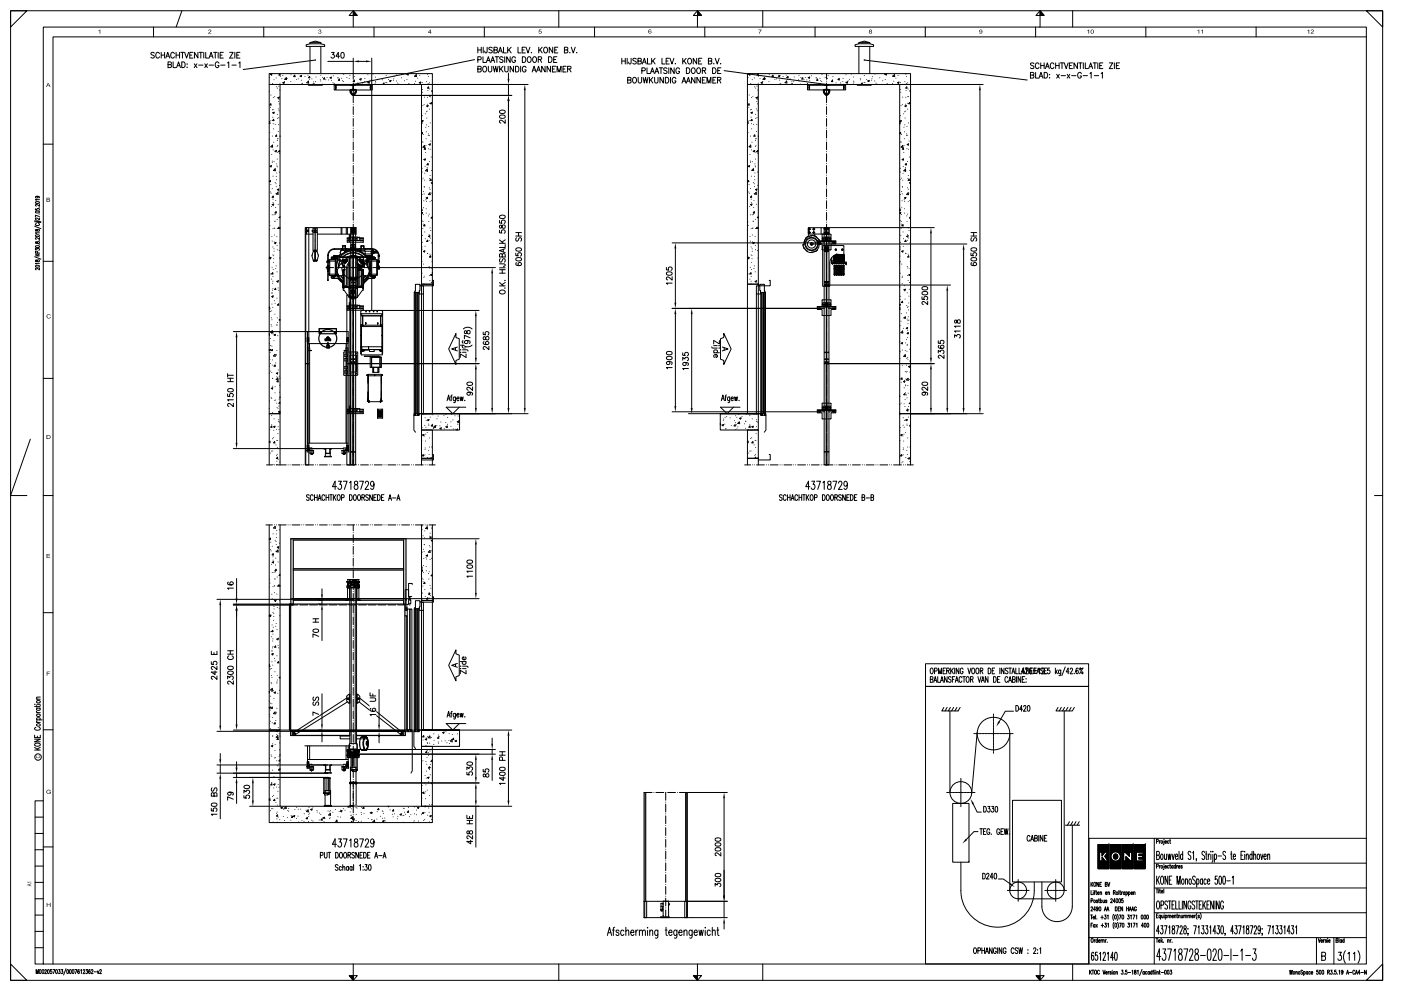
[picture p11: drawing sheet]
<svg xmlns="http://www.w3.org/2000/svg" width="420mm" height="297mm" viewBox="0 0 420 297" stroke-linecap="round" stroke-linejoin="round" font-family="sans-serif">
<g fill="none" stroke="#000" stroke-width=".3">
<path d="M3.2 3.2h4.9l-4.9 4.9zM3.2 3.2h411.5v290.6h-411.5zM13 8.1h396.8v280.9h-396.8zM46 8.1v3M54.5 3.2l-1.7 4.9M79.1 8.1v3M105.9 3.2l1.2 1.4h-2.4zM105.9 3.2h.1M105.9 3.4h.2M105.9 3.5h.3M105.9 3.7h.4M105.9 3.8h.5"/>
<path d="M105.9 4h.7M105.9 4.1h.8M105.9 4.3h.9M105.9 4.4h1.1M105.9 4.6h1.2M105.9 3.2v4.9M112.2 8.1v3M145.2 8.1v3M167.6 3.2v4.9M178.3 8.1v3M209.2 3.2h.1M209.2 3.4h.1"/>
<path d="M209.2 3.5h.2M209.2 3.7h.4M209.2 3.8h.5M209.2 4h.6M209.2 4.1h.8M209.2 4.3h.9M209.2 4.4h1M209.2 4.6h1.1M209.2 3.2l1.2 1.4h-2.5zM209.2 3.2v4.9M211.4 8.1v3M228.7 3.2v4.9"/>
<path d="M244.4 8.1v3M277.5 8.1v3M310.6 8.1v3M311.6 8.1h.1M311.9 3.2l1.2 1.4h-2.4zM311.9 3.4h.2M311.9 3.5h.3M311.9 3.7h.4M311.9 3.8h.5M311.9 4h.7M311.9 4.1h.8M311.9 4.3h.9"/>
<path d="M311.9 4.4h1M311.9 4.6h1.2M311.9 3.2v4.9M321.7 3.2v4.9M343.6 8.1v3M376.7 8.1v3M409.8 3.2h4.9v4.9zM409.8 11.1h-393.9v277.9M11 58.8l.3 .2a.31 .31 0 0 1-.3 .4 .31 .31 0 0 1-.2-.5l1 .1-.1 .3M11.8 59.8h-1.2l.3 .3M13 43.2h2.9M10.4 67.8l1.9 .7"/>
<path d="M10.4 66.4l1.9 .3M10.4 66.2l1.9 .3M10.4 76.9l1.9 .8M10.6 62.6v.4h.5a.33 .33 0 0 1 .1-.5 .33 .33 0 0 1 .4 .1 .33 .33 0 0 1 0 .4M10.6 74.9v-.4l.5 .2a.34 .34 0 0 1 .5-.3 .34 .34 0 0 1 0 .6M10.6 76.7h1.2M10.6 76.1l.8 .6M10.7 63.4a.62 .62 0 0 1 .6-.2 .62 .62 0 0 1 .5 .5 .62 .62 0 0 1-.7 .3 .62 .62 0 0 1-.4-.6zM10.7 60.5a.62 .62 0 0 1 .6-.2 .62 .62 0 0 1 .5 .6 .63 .63 0 0 1-.7 .2 .63 .63 0 0 1-.4-.6zM10.7 73.8a.62 .62 0 0 1 .6-.3 .62 .62 0 0 1 .5 .6 .62 .62 0 0 1-.7 .2 .62 .62 0 0 1-.4-.5zM10.7 72.5v.4h.3a.39 .39 0 0 1 .4-.5 .39 .39 0 0 1 .4 .5 .49 .49 0 0 1-.8-.4zM10.7 70.5a.62 .62 0 0 1 .6-.2 .62 .62 0 0 1 .5 .5 .63 .63 0 0 1-.7 .2 .63 .63 0 0 1-.4-.5z"/>
<path d="M10.7 68.8v.4h.3a.4 .4 0 0 1 .4-.5 .4 .4 0 0 1 .4 .5l-.5 .1-.3-.5zM10.7 79.6a.62 .62 0 0 1 .6-.2 .62 .62 0 0 1 .5 .6 .62 .62 0 0 1-.7 .2 .62 .62 0 0 1-.4-.6zM10.7 78v.4h.3a.39 .39 0 0 1 .4-.5 .39 .39 0 0 1 .4 .5 .61 .61 0 0 1-.9-.5zM10.9 67l-.2 .1a.56 .56 0 0 0 .5 .5 .56 .56 0 0 0 .6-.5l-.2-.1M11.1 66.1v.6M11.3 75.8l-.1-.5h-.5l-.1 .5h1.2M11.5 66.2v.5M11.7 64.2h.1M11.7 62.1h.1M11.7 73.3h.1M11.7 72.1h.1M11.8 65.3v.6l-.7-.5h-.4l-.1 .3 .3 .2"/>
<path d="M11.8 61.2v.6l-.7-.5a.27 .27 0 0 0-.5 .1 .27 .27 0 0 0 .3 .4M11.8 64.9l-1.2-.4v.6M11.8 71.2v.6l-.7-.5a.27 .27 0 0 0-.5 0 .27 .27 0 0 0 .3 .4M11.8 69.8h-1.2l.3 .2M11.8 76.1l-.7 .4M11.8 78.9h-1.2l.3 .2M13 78.3h2.9M11.8 80.3v.6l-.9-.5-.3 .3 .3 .2M13 113.4h2.9M9.1 131.6l-5.9 16.9h4.9M13 148.5h2.9M79.8 157.3h1.9"/>
<path d="M80.7 157.3v61.5h3.3v-61.5M82 158.3l.5-.5 .1 .6zM82.3 157.3h.1M82.9 157.3h.1M83 159v.1M83.5 157.3h2.3M83.8 158.8h.1M86.4 157.3h.1M87 157.3h.1M87.6 157.3h2.3M90.5 157.3h.1M91.1 157.3h.1"/>
<path d="M91.7 157.3h2.3M94.6 157.3h.1M95.2 157.3h.1M95.8 157.3h2.4M98.7 157.3h.1M99.3 157.3h.1M99.9 157.3h2.4M102.8 157.3h.1M103.4 157.3h.1M104 157.3h2.4M105.9 157.3v1.8M105.9 159.7h.1"/>
<path d="M107 157.3h.1M107.5 157.3h.1M108.1 157.3h2.4M111.1 157.3h.1M111.7 157.3h.1M112.2 157.3h2.4M115.2 157.3h.1M115.8 157.3h.1M116.4 157.3h2.3M119.3 157.3h.1M119.9 157.3h.1M120.5 157.3h2.3"/>
<path d="M123.4 157.3h.1M124 157.3h.1M124.6 157.3h2.3M126.4 157.3v22.7h3.3v-22.7M126.6 158.8h.1M126.6 157.6h.1M127.4 159.1h.1M127.5 157.3h.1M128.1 157.4v.1M128.1 157.3h.1M128.1 157.9l.1 .6-.6-.1zM128.1 158.6h.1"/>
<path d="M128.7 157.3h1.9M129 159.8h.1M129.4 158.3h.1M412.2 148.5h2.5M80.8 176h.1M80.9 173.7h.1M81 174.8h.1M81.1 161.3v.4l-.3-.1zM81.2 164.7v.1M81.2 162.5h.1M81.3 165.1h.1M81.4 169.1v.1"/>
<path d="M81.5 178.1h.1M81.6 179.5h.1M81.6 163.7h.1M81.6 171.6h.1M81.6 168.5l.5-.1-.1 .3zM81.9 175.8h.1M81.9 166.9h.1M81.9 160h.1M81.9 167.9h.1M81.9 166l.1 .4-.4-.1zM82.2 171.6h.1M82.2 179.7h.1"/>
<path d="M82.3 175.6h.1M82.3 177.6v.1M82.4 175.6h.1M82.5 173.5l-.1 .1M82.5 162h.1M82.5 171.3h.1M82.5 171.4v.1M82.6 169.4h.1M82.7 167.3h.1M82.8 165.2v.1M82.8 162.3h.1M82.8 170.6l.1 .4h-.4z"/>
<path d="M82.8 163.2h.1M82.9 160v.1M82.9 161.1h.1M83 178.1h.1M83.1 172.9v.1M83.1 165.1h.1M83.2 175.7h.1M83.2 164l.4-.1-.1 .3zM83.4 164.9v.5h-.5zM83.4 168.4v.1M83.5 164.4v.1M83.7 175.3v.4h-.3z"/>
<path d="M83.8 162.8h.1M84 172.1l-.3 .4h.3M84 175.5v.1M103.7 179.9h.5M103.7 179.9v.1M104.1 174.3h.1M104.1 174.4h.1M104.1 175.6l.2 .2M104.1 176h3.7v.2h-3.7zM104.1 174.5h.1M104.1 175.6l.9-.2v.6M104.1 175.8h.1"/>
<path d="M104.1 174.3v.2M104.2 175.4l.2 .1zM104.2 175.2h.1M104.2 175.8v.2M104.2 175.2v.2M104.2 179.9h.1M104.2 173.7l3.4 .1zM104.2 174.5l.9 .1M104.3 175.8h.2M104.3 174.2l-.1 .4M104.3 175.4h.1M104.3 175.8v.1"/>
<path d="M104.3 174.5l-.1 .1M104.3 175.9h.1M104.3 175.9l.1 .1M104.4 176h.1M104.4 176.2h-.1M104.5 174.8v.1M104.5 175v.1M104.5 174.8v1.2M104.5 174.9h.1M104.5 175.6a.81 .81 0 0 1 0-1.3 .81 .81 0 0 1 1.2 .3 .81 .81 0 0 1-.7 1.1M104.6 174.9h-.1M104.6 174.5l-.1 .7"/>
<path d="M104.6 174.6l-.1 .3M104.7 174.6l-.2 .2M104.7 174.5l-.1 .6M104.7 174.6h.1M104.8 179.6h.1M104.8 176.2v3.4M104.9 174.3h-.8v.2M104.9 174.6v-.4h.1v.4M104.9 176.2h-.7l.2 3.4M104.9 179.6l-.6 .1-.1 .2M104.9 179.7l-.6 .2M104.9 176.2v46.7"/>
<path d="M105.1 174.9h.1M105 174.6h.1M104.9 174.2v.4M105 174.5l.3 .3M105 174.5l.3 .3-.1 .4 .1-.2M105 174.4h.7M105 174.3h.5M105.1 174.6h.1M105.1 174.5h.1M105.1 174.6l-.1 1.2M105.1 174.5h.2M105.1 174.7l.1 .4"/>
<path d="M105.2 174.6h.1M105.3 174.5v.1M105.3 176.2v46.7M105.3 174.6h.1M105.3 175.2h.1M105.3 174.6v.1M105.3 175.1v.1M105.3 174.5a.55 .55 0 0 1 .2 .5 .55 .55 0 0 1-.3 .4M105.3 174.6l-.1-.1a.49 .49 0 0 1 .3 .4 .49 .49 0 0 1-.3 .5l.1-.1M105.3 175.2v.1M105.7 174.5v-.5l.3-.2 .2 .7M105.9 160.3v2.3"/>
<path d="M105.9 163.2h.1M105.9 163.8v2.3M105.9 166.7h.1M105.9 167.3v2.4M105.9 170.2v.1M105.9 170.8v2.4M105.9 173.7v.1M105.9 174.4v2.3M105.9 177.3h.1M105.9 177.9v2.3M106.2 175.2v.4h.2M106.2 173.9h.4v.4h-.4z"/>
<path d="M106.2 175.3v.2zM106.3 173.8v.1M106.3 174l.2 .2zM106.3 175.3v-1l-.1 .2a.81 .81 0 0 0 .6 1.2M106.3 176h.1M106.3 176h-.1M106.4 175.2v.8M106.4 175.5h-.1M106.5 175.3h.1M106.5 175.5h.1M106.5 174.6h.1M106.5 173.8v.1"/>
<path d="M106.5 174.4h.3M106.6 175.3h.1M106.6 175.5h.1M106.6 175.1v.1M106.6 174.1a.8 .8 0 0 1 1 .4 .8 .8 0 0 1-.3 1.1M106.6 176.2l-.1 46.7M106.6 174.5l-.1 .1M106.6 174.5v.1M106.7 175.5h.1M106.7 174.5h-.1M106.7 175.2l-.7 .2-.3-.2M106.7 175.2l.1 .3h-.6"/>
<path d="M106.7 175.1l.1-.4-.1 1.3M106.7 175.2l-.3 .1M106.7 175.4v.2M106.7 175.8h.1M106.8 174.7l-.1 .4M106.8 174.5h-.2M106.8 175.4v.6M106.8 174.5h.1M106.9 174.9h.1M106.8 174.5l-.3 .3M106.8 175.4h.5M106.8 174.6h.1"/>
<path d="M106.8 174.3h-.3v.9M106.8 174.6v-.4h.2v.4M106.9 179.7l1.2 .2M106.9 179.6h.1M106.9 176.2v46.7M106.9 174.2v.4M107 179.6h.6M107 179.6v-3.4h.6l-.1 3.4M107 176v.2M107 174.3h.8l-.1 .2M107.1 174.6h.1M107.2 174.5l.1 .6"/>
<path d="M107.2 174.6l.1 .2M107.2 174.6l.1 .3M107.3 174.5v.7M107.3 174.9h.1M107.3 174.8v1.2M107.3 174.8v.3M107.3 175.4l.4 .1M107.3 174.8v.1M107.4 176h.1M107.4 176.2h.1M107.5 175.4h.2M107.5 175.9v.1"/>
<path d="M107.5 175.4v.1M107.5 175.9h.1M107.5 179.6h.1M107.5 179.7l.1 .2M107.5 175.4h.1M107.5 175.8v.1M107.6 174.2v.4M107.6 179.6h.1M107.6 174.2h.1M107.6 174.2v.3v-.3M107.6 175.2h.1M107.6 174.3v.2l-.8 .1"/>
<path d="M107.7 175.2v.3M107.7 175.8v.2M107.7 175.5l.1 .3h-.5M107.7 175.9h.1M107.8 174.3h.1M107.8 174.4l-.2 .1M107.8 174.4h.1M108.1 179.9v.1M121.5 176.7h1v2.3h.4v.6h-.4v1.6h-.5v1.8h-.5zM121.6 179.8h.4M121.8 179.6v.3M122.9 178.8v1.1"/>
<path d="M122.9 179.9h.1M123 179.9l.1-.1 .1 1.1h-.3M123.6 175.2v-.3h-1.1v3.9h1M126.4 171l.3-.1-.1 .3-.2-.1M126.4 170l.2 .3M126.4 170.2l.2 .1M126.5 161h.1M126.5 170.3h.1M126.6 173.4h.1M126.6 165.5h.1M126.7 179.8h.1M126.7 177.7v.1"/>
<path d="M126.8 175.7h.1M126.9 160.6h.1M126.9 173.6h.1M126.9 174.4h.1M127 171.5v.1M127 164.6h.1M127 169.5h.1M127.1 167.4h.1M127.2 165.3v.1M127.2 163.2h.1M127.3 163.3h.1M127.3 161.2h.1"/>
<path d="M127.4 174.5v.4h-.3zM127.4 176.7h.1M127.6 178.8h.1M127.7 167.1h.1M127.8 169.8h.1M127.8 166.5l.4-.1-.1 .3zM127.8 171.1h.1M127.9 167.5v.1M128.2 179.2l.1 .4h-.4zM128.5 178l.4-.1-.1 .4zM128.5 171.9h.1M128.6 173.6h.1"/>
<path d="M128.7 179.2h.1M128.7 171.4h.1M128.7 177.6h.1M128.7 163.5h.1M128.9 160.7h.1M128.9 165l.1 .6-.5-.1zM129 167.7h.1M129 175.5h.1M129 163.9h.1M129.1 178.5v.1M129.2 176.3h.1M129.2 160.9l.1 .4h-.4z"/>
<path d="M129.4 167.3v.1M129.5 165.1h.1M129.7 178.9h.3v1.6h-3.6M129.7 161.9l-.4 .1 .4 .1M129.7 172.2l-.4 .4h.4M13 183.6h2.9M80.7 199.4l.1-.2 .1 .6h-.2M80.7 184.5l.2-.2 .1 .4-.3-.1M80.8 184.6l.5-.2-.2 .4zM81.2 189.3v.1M81.5 190.9h.1M81.5 196.1l.4-.2-.1 .4z"/>
<path d="M81.6 198.3v.1M81.6 194.9h.1M81.6 195.2h.1M81.6 187.3h.1M81.6 196.3h.1M81.7 194.2h.1M81.8 196h.1M81.8 192.1h.1M81.8 188.9l.1 .4h-.4zM81.8 199.4h.1M81.8 181.2v.1M81.8 191.5h.1"/>
<path d="M81.9 183.6h.1M81.9 193.7h.1M81.9 190.1h.1M81.9 188h.1M82 185.9h.1M82.1 183.8v.1M82.1 184.7v.1M82.2 181.8h.1M82.2 182.5h.1M82.3 197.3v.1M82.3 180.1l.5-.2-.2 .4zM82.5 198.1h.1"/>
<path d="M82.6 193.6l.1 .4h-.4zM82.7 187.7h.1M82.8 186.9h.1M83 191.6l.5-.2-.2 .4zM83.1 196.6h.1M83.1 188.7h.1M83.1 180.8h.1M83.1 182.1h.1M83.4 193.5h.1M83.5 191.3h.1M83.5 198.3l.1 .4h-.4zM83.6 194.2h.1"/>
<path d="M83.7 182.3h.1M83.8 180.1h.1M83.9 184.5v.1M87.2 181.3h2.1M89.9 181.3h2.4M92.9 181.3h2.3M95.8 181.3h2.3M98.7 181.3h2.4M101.7 181.3h2.3M104.6 181.3h2.3M105.9 180.8h.1M105.9 181.4v2.4"/>
<path d="M105.9 184.3h.1M105.9 184.9v2.4M105.9 187.8v.1M105.9 188.5v2.3M105.9 191.4h.1M105.9 192v2.3M105.9 194.9h.1M105.9 195.5v2.4M105.9 198.4h.1M105.9 199v2.4M107.5 181.3h2.4M110.5 181.3h2.3"/>
<path d="M113.4 181.3h2.3M116.3 181.3h2.4M119.3 181.3h2.1M121.6 182.3h.4M121.8 182.1v.4M122.1 182.1l-.1 .9M122.1 182.5h.8v36.2h-.8zM122.9 180.9v.5M123 182.5h.5v36.2h-.5zM124.2 182.5h.6v36.2h-.6zM124.4 182.5v36.2M124.6 180.1h1.3l-.1 2.4h-1.4v-.4h.2z"/>
<path d="M124.6 182.5v36.2M125.2 182.5h.5v36.2h-.5zM125.4 182.5v36.2M126 180.3v.2h1v2.5h-1.3v-.4M126.4 180h3.3v38.8h-3.3h11.4h-11.4zM127 183v35.8M136.6 199.1v.7M136.7 194.8v1.2l1 .4v6.1l-1 .4v1.2l-2.1-4.7zM137.2 198.8l-1.7 .6 1.7 .6M138 199.7h.2zM138 198.3h1.8M138.7 199.7h1.3l.3 .4"/>
<path d="M138.9 198.3l-.3 .5a.63 .63 0 0 0 .6 .4 .63 .63 0 0 0 .6-.4l-.3-.5M139.5 196.9a.49 .49 0 0 1 .1 .7 .49 .49 0 0 1-.7 0 .49 .49 0 0 1 .1-.7h.1v.9M10.4 211.1h.1zM10.8 218l-.4 .3a.92 .92 0 0 0 .8 .6 .92 .92 0 0 0 .9-.6l-.4-.3M10.9 216.5h1.2M10.9 215.8h1.8M10.9 213.6h1.2M10.9 212.2h1.2M10.9 211.5v.4M10.9 209.6h1.2M10.9 216.1l.5 .4M10.9 213.2l.1 .3 .4 .1"/>
<path d="M11 211.1h1.1M11 217.1a.5 .5 0 0 1 .7-.2 .5 .5 0 0 1 .2 .7h-.7l-.3-.2zM11 214.2l.5-.2 .5 .2a.49 .49 0 0 1-.5 .6 .49 .49 0 0 1-.5-.6zM11 210.1l.5-.1 .5 .1a.49 .49 0 0 1-.5 .6 .49 .49 0 0 1-.5-.6zM11.2 215.8l-.2-.4a.76 .76 0 0 1 1.1 0l-.3 .4M11.2 212.2l-.2 .5a.76 .76 0 0 0 1.1 0l-.3-.5M12.1 211.5l-.3 .2h-1.4M12.1 208.9l-1.1 .1-.1 .3 .4 .3M13 218.7h2.9M80.7 212.1l.4-.2-.1 .4zM80.7 218.8h3.3v22.9h42.4v-18h3.3v22.9h-49zM80.7 207.3v.3"/>
<path d="M80.8 210.1v.1M80.8 219h.1M80.8 200.6h.1M80.9 214.2h.1M80.9 216.9v.1M80.9 214.9h.1M81 212.8h.1M81.1 218.4h.1M81.1 210.7v.1M81.1 200.5h.1M81.2 216.2h.1M81.2 208.7h.1"/>
<path d="M81.3 206.6h.1M81.3 204.5v.1M81.4 202.5h.1M81.4 207.2h.1M81.5 200.4h.1M81.5 204.9v.1M81.5 218.8h.1M81.5 210.9v.1M81.6 203.1h.1M81.6 216.6h.1M81.6 211.9l.1 .4h-.4zM81.7 206.3v.6l-.5-.1z"/>
<path d="M81.8 215.1h.1M81.8 207.2v.1M82 207h.1M82 213.9l.5-.5 .1 .6zM82.1 209.3h.1M82.2 207.6l.4-.2-.1 .4zM82.4 201.3v.1M82.5 216.6l.1 .4h-.4zM82.7 216h.1M82.8 213.7h.1M82.9 213.5h.1M82.9 219.1l.4-.2-.1 .4z"/>
<path d="M83 204.4h.1M83 212.3h.1M83.1 204.7v.1M83.1 202.5h.1M83.2 203.8h.1M83.3 207.8h.1M83.4 218.1h.1M83.7 220h.1M83.8 206.9h.1M84 203l-.3 .1 .3 .2M87.2 219.2v.1M87.7 219.3v1.2"/>
<path d="M88.2 219.2v.1M88.2 219.8l.3 .1zM88.3 219.7l.2 .2zM88.4 219.8h.1M104 209.2l-16 10.4a.41 .41 0 0 0 .1 .6 .41 .41 0 0 0 .6-.1l15.5-9.7M104.2 209.3h.3v.2h-.3zM104.4 209.4h.1M104.8 208.1v2.6M104.9 208.1h-.4l-.5 .6v1.4l.5 .6h.4M104.9 219.2h-17.7v1.3h17.7M105.9 201.9v.1M105.9 202.5v2.4"/>
<path d="M105.9 205.5h.1M105.9 206.1v2.3M105.9 209h.1M105.9 209.6v2.3M105.9 212.5h.1M105.9 213.1v2.4M105.9 216h.1M105.9 216.6v2.4M105.9 219.5v.1M106.9 208.1h.4l.6 .6v1.4l-.6 .6h-.4M106.9 219.2h14.7M107 208.1v2.6"/>
<path d="M107.1 208.1v2.6M107.4 209.3h.3v.2h-.3zM107.6 209.4h.1M107.9 209.2l12.8 10.4a.41 .41 0 0 1-.1 .6 .41 .41 0 0 1-.5-.1l-12.4-9.7M120.2 219.8l.3 .1zM120.3 219.7l.2 .2zM120.5 219.8h.1M120.6 219.2v.1M121.1 219.3v1.2M121.5 219.2l.1 .1M121.6 219.2v1.3h-14.7M122 218.8h.3v.5h.3v-.5h.6v.5h.2v-.5h.2v.5h-1.6z"/>
<path d="M123.6 219.3v11.8l-.3 .6M124.1 218.8h.2v.5h.2v-.5h.7v.5h.2v-.5h.4v.5h-1.7zM124.1 219.3v4.4l.5 .7M125.8 218.8h2.1M126.4 218.8h11.4v4.9h-11.4zM130.1 220h.1M132.8 219.6l.4-.2-.1 .4zM133.7 219.3h.1M134.1 215l.4-1.8 .5 1.8M134.2 214.4h.6M134.7 218.9h.1M134.7 219.9h.1"/>
<path d="M135.1 213.8h.5M135.6 213.2l-.3 .4v1.4M136.6 213.8l-.1 1.6h-.4M136.6 214l-.5-.2a.76 .76 0 0 0 .1 1.2l.4-.3M137 214.3h.7l-.1-.4a.5 .5 0 0 0-.6 .5 .5 .5 0 0 0 .6 .5l.1-.2M137.2 220h.1M138 213.8l.2 1.2 .3-1.2 .2 1.2 .2-1.2M138 200.4h.2zM138.7 200.4h1.1M139.4 214.8v.2zM139.7 216.9h-5.9l2 1.9 1.9-1.9M139.8 200.9v1.1l-1.8-1.1v1.1"/>
<path d="M10.4 221.6h1.7l-1.7 .8h1.7M10.4 220.4v.7h1.7v-.7M10.4 224.8h1.7M10.4 224l1.1 .8M10.5 223a.98 .98 0 0 1 1.6 .3 .98 .98 0 0 1-1.7-.2zM11.2 220.6v.5M12.1 224l-1 .5M65.1 231.7l34.2-.1-2 .1M66.1 225.9v1.7M66.1 229.3v2.4M66.1 233.5v11.9M80.7 239.6l.3-.1-.1 .3h-.2"/>
<path d="M80.8 229.6v.1M80.8 227.4h.1M80.9 235.9h.1M81 239.9h.1M81.3 226.3h.1M81.4 223.6l.4-.2-.1 .4zM81.5 231.8h.1M81.5 226.7h.1M81.5 234.5v.1M81.5 234.9l.1 .4h-.4zM81.7 238.7h.1M81.7 230.8v.1"/>
<path d="M81.7 220.6h.1M81.8 223h.1M81.8 220.6h.1M82 238.4h.1M82 235.1l.5-.1-.1 .3zM82.1 236.2h.1M82.2 232.8h.1M82.3 239.6l.1 .4-.4-.1zM82.4 227.2h.1M82.5 224.9v.1M82.5 223.1h.1M82.6 227.1h.1"/>
<path d="M83 235.9h.1M83 228v.1M83 220.2h.1M83 239.2v.1M83.1 229.3h.1M83.3 239.2v.1M83.3 220.5l.1 .6-.6-.1zM83.4 237.2h.1M83.4 221.3v.4l-.3-.1zM83.4 229.6h.1M83.4 235.1h.1M83.5 233.6h.1"/>
<path d="M83.5 233v.1M83.6 230.6l.4-.2-.1 .4zM83.6 231h.1M83.7 228.9h.1M83.7 236h.1M83.7 226.8v.1M83.8 233.7h.1M83.8 224.8h.1M83.9 222.7h.1M83.9 220.6h.1M84 227.7l-.3 .4h.3M84 226.2v.1"/>
<path d="M87.7 220.4h17.2M91.4 223.6h.5M92 223.5v.1M92.1 229.8h.1M92.1 228.3h.5v1.3h-.5zM92.1 229.8h1.9v1h-.4M92.1 229.9h1.2M92.1 223.6h.5M92.2 229.8h.1M92.2 227.7h12.2M92.2 229.1h1.3v.2M92.2 223.6v6h.6"/>
<path d="M92.4 228.8v.3M92.4 228.9h.1M92.4 229h.1M92.5 228.8v.3M92.5 229.8h.1M92.6 229.8h.1M92.6 228.8l-.1 .4M92.6 228.3h.1M92.6 228.3v1.3M92.7 229.8h-.6v.5h.9v.5M92.7 229.8h.1M92.7 223.5v.1"/>
<path d="M92.8 229.8h.1M92.8 223.6h.5M92.8 229.4l.1 .3 .7 .1v1.1h-.3v-1.1M92.8 229.1v.7M92.8 229.7v.1M92.9 223.6v4.1M93 230.8h.3M93 230.8h.1M93.4 231h.1M93.4 223.5v.1M93.4 230.9v.1M93.5 231h.1"/>
<path d="M93.5 223.6h.5M93.6 229.9h.4M93.7 230.8h.1M94.1 223.5v.1M94.2 223.6h.5M94.8 223.5v.1M94.9 223.6h.5M95.5 223.5v.1M95.6 223.6h.5M96.2 223.5v.1M96.3 223.6h.5M96.9 223.5v.1"/>
<path d="M97 233.2h2zM97 237.7v.1M97 237.7l2 .1h-2M97 223.6h.5M97.1 233.2v4.6h.3M97.2 229.3l.4 .1v1.2l.2 .2M97.4 238.2v.1M97.5 233.2v4.5M97.5 238.3v3.1M97.5 229.3l.2 .2 .1 1.2 1.1-.1M97.6 231.6v-.8h1.4v.8M97.6 223.5v.1"/>
<path d="M97.7 223.6h.5M97.9 233.2h.8M98 233.2v3.7M98.3 223.5v.1M98.3 238.2l-.9 .1M98.4 238.2l-.1-.4h-.9v.4M98.4 237.8v.2M98.4 223.6h.5M98.4 238v.2M98.4 237.8h.1M98.4 238h.2M98.5 237.8l.1 .1"/>
<path d="M98.6 237.9v.1M98.6 233.2v3.7M98.6 238h.1M98.7 236.9l-1.2 .1h1.2M98.7 233.2v4.5M98.7 237.8l.1 .2-.1-.2M99 233.2v4.5M99 236.9h.1M99 223.5v.1M99.1 236.9l-.1 .1M99.1 236.9v4.5M99.1 229.3l-.2 .2v1.1"/>
<path d="M99.1 223.6h.5M99.4 229.3l-.4 .2v1.1l-.2 .2M99.7 223.5v.1M99.8 223.6h.5M100.4 223.5v.1M100.5 223.6h.5M101.1 223.5v.1M101.2 223.6h.5M101.8 223.5v.1M102 223.6h.4M102 220.5v1h2.9M102 220.6h2.9"/>
<path d="M102.5 223.5v.1M102.6 229.9h.4M102.7 223.6h.4M102.8 230.8h.1M103.1 231h.1M103.1 231h.2M103.2 230.9v.1M103.2 230.9l.1 .1M103.2 231h.1M103.3 223.5v.1M103.3 230.8h.3M103.3 229.9h1.2"/>
<path d="M103.4 223.6h.4M103.5 230.8h.1M103.7 229.8h-.7v1.1h.3v-1.1M103.8 229.4h.1M103.8 223.6v4.1M103.8 229.7l.1 .1M103.8 229.1v.6M103.8 229.8h.2M103.9 229.8h.1M103.9 229.8h-.1M103.9 223.5v.1M103.9 229.8h.2"/>
<path d="M104 229.8h.5v.5h-.9v.5M104 229.8h.1M104 229.8h-.1M104.1 229.8h.1M104.1 229.8h-.1M104.1 226.5h.1M104.1 228.3v1.3M104.1 228.8v.4M104.1 223.6h.4M104.1 228.3h.4v1.3h-.4zM104.1 225h.2M104.1 224.6h3.7v.2h-3.7z"/>
<path d="M104.1 225.1v.1M104.1 226.3v.2M104.1 226.3h.1M104.1 226.4h.1M104.1 228.8v.3M104.1 225v.1M104.1 228.9h.1M104.1 229h.1M104.1 226.3v.3h.8M104.2 225.3l.2 .1zM104.2 224.9v.1M104.2 225.4v.2"/>
<path d="M104.2 227l3.4 .1zM104.2 226.3h.1M104.2 225.6h.1M104.2 226.2l.1 .4M104.3 224.9v.1M104.3 225.4v.1M104.3 226.3h.6M104.3 224.9h.1M104.4 224.8v.1M104.4 225.3v.1M104.4 229.8h.1M104.4 223.6v6h-.6"/>
<path d="M104.4 229.1h-1.3v.2h-38M104.5 229.8h-.1M104.5 229.8h.1M104.5 226l.1 .2M104.5 225h-.2M104.5 229.8h-1.9v1h.4M104.5 225.9l.1 .3M104.5 225.6l.1 .7M104.5 224.8v1.2M104.5 225.8l.1 .1M104.5 225.9v.1M104.6 225.7l.1 .6"/>
<path d="M104.6 223.5v.1M104.7 226.2h.1M104.7 226.2h-.1M104.7 226.2h.4M104.8 223.6h.4M104.8 223.1v2.1M104.8 222.9h2.2v3.1h-2.2zM104.9 234.5h2.1v.2h-2.1zM104.9 234.7h2.1v.2h-2.1zM104.9 226.2l.1 .5v-.5M104.9 224.5l2 .1zM105.1 225.9h.1"/>
<path d="M105 226.2h.1M104.9 226.2v.5M105 225l.1 1.2M105 225.1a.81 .81 0 0 1 .7 1.1 .81 .81 0 0 1-1.2 .3 .81 .81 0 0 1 0-1.3M105 224.8v.6l-.9-.2M105 226.4h.7M105 226.5h.5M105.1 226.3h.1M105.1 234.9v6.6M105.1 234.4h.1M105.1 234.5v.7M105.2 225.4a.55 .55 0 0 1 .3 .4 .55 .55 0 0 1-.2 .6"/>
<path d="M105.2 230h.1M105.2 225.5h.1M105.2 225.5a.49 .49 0 0 1 .3 .4 .49 .49 0 0 1-.3 .5l.1-.2M105.2 230l-.1 4.4M105.2 225.7l-.1 .5M105.2 225.6h.1M105.3 225.6h.1M105.3 225.5v.1M105.3 226.2v4.5M105.3 226.3l-.2 .1M105.3 225.6v.1M105.3 226.2v.1"/>
<path d="M105.3 226l-.3 .3M105.3 225.8l-.1-.2 .1 .4-.3 .3M105.5 226.2v-.2h.8v.2M105.5 230.8v.2l.1-.2M105.6 230h1.2h-1.2M105.6 226.3v4.4M105.7 231.1h.1M105.7 230.9v.2M105.7 226.3v3.7M105.7 226.3l.2 .7 .3-.1v-.6v.2M105.8 231.1h.1M105.8 231.1l.1 .1"/>
<path d="M105.8 230.9l-.1 .2M105.8 230.8v.3M105.9 231.2h.1M105.9 220.2v2.3M105.9 223.1h.1M105.9 223.7v2.3M105.9 226.6h.1M105.9 227.2v2.3M105.9 230.1h.1M105.9 230.7v2.4M105.9 233.6v.1M105.9 234.2v2.4"/>
<path d="M105.9 237v3.1M106 230.8h.9v.5l-1-.1M106.2 225.5l-.3-.2-.2 .3M106.2 226.3v3.7M106.2 225.3v.2zM106.2 226.5h.4v.4h-.4zM106.2 224.8h.1M106.2 225.3h.6l-.1 .3M106.3 226.9v.1M106.3 226.6l.2 .2zM106.3 224.8h.1M106.3 225.6h.1"/>
<path d="M106.3 225.3h.1M106.4 225.2h-.2v.4M106.4 224.8v.8l.3 .1 .1 .5-.1-1.4M106.5 225.3h.1M106.5 225.5h.1M106.5 226l.3 .3M106.5 226.9v.1M106.5 226.2l.1 .1M106.6 225.3h.1M106.6 225.5h.1M106.6 226.2h-.1M106.6 225.6l-.1 .9h.3"/>
<path d="M106.6 226.2v.1M106.6 226.3l.2 .1M106.6 226.2l-.1 .2h.3M106.6 226.3l.1 .1M106.7 225.5v.1M106.7 225.6h.1M106.7 225.5h-.5M106.7 225.2v.2M106.7 225.3h.1M106.7 225.7l.1 .5M106.7 234.4h.1M106.8 234.4v.1"/>
<path d="M106.8 234.4l-1.8 .1M106.8 231.3l-.1 3.9M106.8 226.3v4.4M106.8 226.3h.1M106.8 234.9v6.6M106.8 226.2h.1M106.9 225.9h.1M106.8 225.1l-.2 .1a.82 .82 0 0 0-.3 1.3l.1-1M106.8 224.8v.6M106.8 225.4h.5M106.8 225l-.1 .1M106.8 226.2v.5l.2-.5"/>
<path d="M106.9 226.2v.5M106.9 220.4h14.2M107 224.6v.2M107 226.3h.8v.2M107 223.1v2.1M107.2 226.2h-.1M107.2 230.7h-2l2 .1M107.2 230.7v.1M107.3 225.7l-.2 5.2h-.2M107.3 225.9v.1M107.3 225.8v.1M107.3 225h.4v.3"/>
<path d="M107.3 224.8v1.1M107.3 225.6v.7M107.3 225.9l-.1 .3M107.3 225.2a.8 .8 0 0 1 .3 1.1 .8 .8 0 0 1-1 .4M107.3 225.9h.1M107.3 226v.2l-2.1 .1 2-.1M107.4 224.8h.1M107.5 225.4h.2M107.5 224.9v.1M107.5 224.9h.1M107.5 225.3v.1M107.5 225.4v.1"/>
<path d="M107.6 226.6h.1M107.6 225.6h.1M107.6 226.6v-.4v.4M107.7 225.6h-.1M107.7 224.9h.1M107.7 224.8v.2M107.7 225.3v.3M107.7 225.3l-.4 .1M107.7 226.5h.1M107.7 226.3v.3h-.7M109.8 220.5v1h-2.9M126.4 225.9v.2"/>
<path d="M126.4 228.4v.1M126.4 236.3h.1M126.5 220.6h.1M126.5 231.4h.1M126.5 239.3h.1M126.6 235.4h.1M126.7 237.6l.4-.2-.1 .4zM126.8 228v.1M126.9 221.8h.1M127.1 220.5v.4h-.3zM127.4 237.9h.1M127.4 234.7h.1"/>
<path d="M127.5 232.4h.1M127.5 221.6l.5-.2-.2 .4zM127.6 239.4h.1M127.7 237.3h.1M127.7 228.2v.1M127.7 223.4v.1M127.7 235.3h.1M127.8 221.2h.1M127.8 233.2h.1M127.9 231.1h.1M127.9 225.2l.1 .4-.4-.1zM128 229.1h.1"/>
<path d="M128.1 227h.1M128.1 224.9h.1M128.1 236.8h.1M128.2 222.6h.1M128.2 233.1l.5-.2-.2 .4zM128.2 222.8v.1M128.3 220.8h.1M128.5 225.6h.1M128.6 234.3h.1M128.6 226.4v.1M128.6 234.7h.1M128.8 229.9l.1 .3h-.4z"/>
<path d="M128.8 230.6h.1M128.8 238.5h.1M128.8 222.7v.1M128.9 220.6l.1 .6-.6-.1zM128.9 225.1h.1M129 232.2h.1M129.1 229.1h.1M129.1 230h.1M129.4 221h.1M129.7 227.8l-.5 .4h.5M129.7 234.6l-.4 .3h.4M130.1 223.1v.1"/>
<path d="M130.2 221.9h.1M131.4 222.4h.1M131.5 222.7v.1M131.5 220.3h.1M131.5 220.9l.1 .4-.4-.1zM131.7 220.7h.1M132.5 222.1h.1M133.5 222v.1M134 222.6h.1M134.6 221.9v.1M134.8 222.9h.1M135.6 221.6v.6l-.5-.1z"/>
<path d="M135.6 222.4h.1M135.7 220.2h.1M136 221.3l.1 .4-.4-.1zM136.1 221.5h.1M136.5 222.1l.4-.2-.1 .4zM136.8 222.2h.1M137.7 223.6h.1M137.8 221.6h.1M10.5 244.9h2.5M10.5 254.7h2.5M10.5 249.8h2.5M10.5 259.6h2.5"/>
<path d="M13 240h-2.5v49h2.5M13 253.9h2.9M81.1 243h.1M81.5 242.4h.1M81.8 242.4h.1M81.9 246.4h.1M82.8 240.5v.1M82.9 246.6h.2M83 243.8h.1M83 245.4v.1M83.1 243.4h.1M83.2 241.3h.1"/>
<path d="M83.2 244.2l.1 .5-.4-.1zM83.4 244.9h.1M83.9 245.7h.1M84.2 242.1l.5-.1-.1 .3zM85 244.7v.1M85 242.5h.1M85.1 241.8h.1M85.1 242.5h.1M85.2 246.5v.1M85.3 245.9v.1M85.8 241.7l.1 .6-.6-.1zM86.2 245h.1"/>
<path d="M86.3 242.9v.1M86.6 243.1v.1M86.6 242.3h.1M87.2 245.8v.1M87.3 244.4h.1M87.7 244.7v.3h-.3zM87.9 244.6l.5-.1-.1 .3zM88.4 242.7h.1M88.9 245.3v.1M89 242h.1M89.4 244.6h.1M89.5 242.5v.1"/>
<path d="M89.6 246.3v.1M90.2 242.5h.1M90.6 246h.1M91.2 246.2h.1M91.2 243.9h.1M91.8 242.8h.1M92.1 245l.1 .4h-.4zM92.4 242.7l.1 .6h-.6zM92.5 246.2h.1M92.6 244.7h.1M92.6 244.1v.1M92.7 242.1h.1"/>
<path d="M92.8 243.7h.1M93.2 242.6l.4-.1-.1 .3zM93.5 245.8v.1M93.8 241.9h.1M93.9 246.1h.1M95.1 242.9v.1M95.1 243.4h.1M95.7 245.8h.1M95.8 243.7h.1M96.2 244.1h.1M96.6 245.4v.4h-.3zM96.9 245.1l.4-.1-.1 .3z"/>
<path d="M97.2 246.3h.1M97.3 241.5h2.1v.2h-2.1zM97.5 245.3v.1M97.5 241.4l-.1 .1M97.5 241.4l1.7 .1M98.4 243.1h.1M98.8 245.4h.1M98.9 243.3h.1M99 245.1h.1M99 243.8l.1 .6-.5-.1zM99.1 242.9h.1M99.1 241.4h.1"/>
<path d="M99.8 243.4v.1M100.5 246.4h.1M100.6 242.7h.1M101 245.8l.1 .4h-.4zM101.3 244.8h.1M101.7 243.2v.1M102.1 244.9h.1M102.1 243.1l.5-.1-.2 .3zM102.2 242.8v.1M103 242.4h.1M103.4 242.8v.1M104.5 241.7l-.2 .2h.4v-.2"/>
<path d="M105 243.4h.1M105.1 241.3v.7M105.2 245.3l.5-.5v.6zM105.2 246.6l.3-.4 .1 .4M105.3 244.5h.1M105.3 244.3h.1M105.3 242.4h.1M105.8 245.6l.5-.1-.2 .3zM105.9 244.2h.1M105.9 244.8v1.8M105.9 241.5h-1v.2h1M105.9 240.5v3.1"/>
<path d="M106.8 241.3v.7M106.8 245.9h.1M106.8 244.1h.1M106.9 241.8v.1M107.1 242.2h.1M107.5 246.2v.1M108.3 243.5h.1M108.3 246.1v.1M108.4 244.1h.1M108.5 242h.1M109.1 241.9l.1 .4h-.4zM109.2 243.8h.1"/>
<path d="M110.4 245.3h.1M111 243.6l.5-.1-.1 .3zM111.5 245.7h.1M111.6 245.7h.1M111.6 243.6l.1 .1M112.3 245.8l.1 .6-.6-.1zM113 245.5h.1M113.1 243.3h.1M113.5 242.3l.1 .4h-.4zM114.1 244.7h.1M114.7 243.1h.1M114.7 246.1l.5-.1-.1 .3z"/>
<path d="M114.7 245.2v.1M114.8 243.2h.1M115 243.8h.1M115.4 245.2h.1M115.5 246h.1M116.3 241.7l.3 .1v-.1M117 242.7v.1M117.7 244.1h.1M117.9 244.8v.1M118 242.8h.1M118 242.7l.1 .4h-.4zM118.3 243.9v.1"/>
<path d="M119.2 245.4h.1M119.3 244.7h.1M120 244.1l.4-.1-.1 .3zM120.9 244.5h.1M120.9 242.2v.1M121.1 246.5h.1M121.1 244.4h.1M121.2 242.3h.1M121.3 243.4h.1M121.6 244.1h.1M122.5 243.1v.4l-.3-.1zM122.5 242h.1"/>
<path d="M122.8 244.8h.1M123.2 244.2h.1M123.8 246.6h.3M124.1 241.7v.1M124.2 246h.1M124.3 243.9v.1M124.4 241.9h.1M124.8 241.7h.1M124.9 242.8h.1M124.9 244.2h.1M125.2 242.1l.4-.2-.1 .4zM125.5 246.1h.1"/>
<path d="M126.4 244.2h.1M126.9 243.5l.1 .4-.4-.1zM127.1 245.9h.1M127.1 243.7h.1M127.4 245.6h.1M127.4 243.5v.1M127.5 241.9h.1M127.5 241.5h.1M128.2 244.3v.1M128.6 242.2h.1M128.7 243.4v.1M128.8 241.2h.1"/>
<path d="M128.8 246.3v.1M128.9 244.6l.4-.1-.1 .3zM129.4 245.6h.1M129.5 241.2h.1M329.3 253.1h3.3v7.3h-3.3zM329.3 253.1v.1M329.5 253.1l-.2 .2M329.6 253.1l-.3 .3M329.7 253.1l-.4 .5M329.8 258.1l-.5 .5M329.8 257.5l-.5 .5M329.8 257.4l-.5 .5"/>
<path d="M329.8 256.9l-.5 .5M329.8 256.8l-.5 .4M329.8 257.9l-.5 .5M329.8 257.8l-.5 .5M329.8 257.7l-.5 .5M329.8 257.3l-.5 .5M329.8 257.2l-.5 .4M329.8 257l-.5 .5M329.8 256.6l-.5 .5M329.8 256.5l-.5 .5M329.8 256.4l-.5 .4M329.8 256.2l-.5 .5"/>
<path d="M329.8 256.1l-.5 .5M329.8 256l-.5 .4M329.8 255.8l-.5 .5M329.8 255.7l-.5 .5M329.8 255.6l-.5 .5M329.8 255.4h.7v1.2l.9-1.2h.9l-1 1.3 1 1.4h-.9l-.9-1.2v1.2h-.7zM329.8 253.1l-.5 .6M329.9 258.1l-.6 .6M330 253.1l-.7 .7M330 258.1l-.7 .7M330.1 253.1l-.8 .8M330.1 258.1l-.8 .8"/>
<path d="M330.2 253.1l-.9 1M330.3 258.1l-1 1M330.4 253.1l-1.1 1.1M330.4 258.1l-1.1 1.1M330.5 253.1l-1.2 1.2M330.5 256.9h.1M330.5 256.5h.1M330.6 257l-.1 .1M330.6 257.1l-.1 .1M330.6 253.1l-1.3 1.4M330.7 257.1l-.2 .2M330.8 257.2l-.3 .3"/>
<path d="M330.8 253.1l-1.5 1.5M330.8 257.3l-.3 .3M330.9 257.4l-.4 .3M330.9 253.1l-1.6 1.6M330.9 257.4l-.4 .5M331 257.5l-.5 .5M331 256l-.5 .4M331 253.1l-1.7 1.8M331 257.6l-1.7 1.7M331.1 257.7l-1.8 1.8M331.2 257.7l-1.9 1.9M331.2 253.1l-1.9 1.9"/>
<path d="M331.2 257.8l-1.9 1.9M331.3 257.9l-2 2M331.3 253.1l-2 2M331.3 258l-2 2M331.4 258l-2.1 2.1M331.4 253.1l-2.1 2.2M331.4 258.1l-2.1 2.2M331.6 253.1l-2.3 2.3M331.6 258.1l-2.3 2.3M331.7 253.1l-2.4 2.4M331.7 258.1l-2.3 2.3M331.8 253.1l-2.5 2.6"/>
<path d="M331.9 258.1l-2.3 2.3M332 253.1l-2.7 2.7M332 258.1l-2.3 2.3M332.1 253.1l-2.8 2.8M332.1 258.1l-2.3 2.3M332.2 253.1l-2.3 2.3M332.2 258.1l-2.3 2.3M332.3 253.1l-2.2 2.3M332.5 253.1l-2.3 2.3M332.6 255l-.4 .4M332.6 257.1l-.6 .6M332.6 255.3l-1 .9"/>
<path d="M332.6 255.5l-1.3 1.3M332.6 255.8l-1.1 1.1M332.6 256.7l-.7 .7M332.6 256.1l-1 1M332.6 255.4l-1.3 1.3M332.6 257l-.6 .6M332.6 257.2l-.5 .5M332.6 254.1l-2.1 2.1M332.6 253.8l-2.1 2.1M332.6 254.2l-2.1 2.1M332.6 253.9l-2.1 2.1M332.6 253.7l-2.1 2.1"/>
<path d="M332.6 253.6l-2.1 2M332.6 253.4l-2.1 2.1M332.6 256.3l-.9 .9M332.6 255.7l-1.2 1.1M332.6 253.2l-2.3 2.2M332.6 255.1l-.5 .5M332.6 253.3l-2.1 2.1M332.6 254.5l-.9 .9M332.6 257.5l-.4 .4M332.6 256.6l-.8 .8M332.6 254.6l-.8 .8M332.6 254.7l-.7 .7"/>
<path d="M332.6 256.8l-.7 .7M332.6 255.9l-1.1 1.1M332.6 254.9l-.6 .5M332.6 254.3l-1.1 1.1M332.6 253.1h.1M332.6 256.2l-1 .9M332.6 256.4l-.9 .9M332.6 257.4l-.5 .4M332.6 257.6l-.3 .4M332.6 258l-2.4 2.4M332.6 258.7l-1.7 1.7M332.6 258.2l-2.3 2.2"/>
<path d="M332.6 258.3l-2.1 2.1M332.6 259.3l-1.1 1.1M332.6 258.8l-1.6 1.6M332.6 258.9l-1.5 1.5M332.6 258.4l-2 2M332.6 257.9l-2.5 2.5M332.6 259.5l-.9 .9M332.6 260l-.4 .4M332.6 258.6l-1.9 1.8M332.6 259.6l-.8 .8M332.6 259.1l-1.3 1.3M332.6 259.2l-1.2 1.2"/>
<path d="M332.6 259.7l-.7 .7M332.6 259.9l-.6 .5M332.6 257.8l-.3 .2M332.9 253.1h3.3v7.3h-3.3zM333 253.1l-.1 .1M333.1 253.1l-.2 .3M333.1 256.8l-.2 .2M333.1 256.7l-.2 .2M333.2 256.9l-.3 .3M333.2 256.5l-.3 .3M333.2 257l-.3 .3M333.2 257.1l-.3 .3"/>
<path d="M333.2 256.4l-.3 .2M333.2 257.2l-.3 .3M333.3 257.3l-.4 .4M333.3 256.1l-.4 .4M333.3 253.1l-.4 .4M333.3 257.4l-.4 .4M333.4 257.5l-.5 .4M333.4 253.1l-.5 .5M333.4 257.6l-.5 .5M333.5 257.6l-.6 .6M333.5 255.8l-.6 .6M333.5 253.1l-.6 .6"/>
<path d="M333.5 257.7l-.6 .6M333.6 257.8l-.7 .7M333.7 253.1l-.8 .8M333.7 257.8l-.8 .8M333.8 257.9l-.9 .8M333.8 253.1l-.9 .9M333.8 257.9l-.9 1M333.9 258l-1 1M333.9 253.1l-1 1M334 258l-1.1 1.1M334.1 253.1l-1.2 1.2M334.1 258.1l-1.2 1.2"/>
<path d="M334.2 253.1l-1.3 1.3M334.2 258.1l-1.3 1.3M334.3 253.1l-1.4 1.4M334.3 256l-.3 .4M334.3 258.1l-1.4 1.4M334.4 258.1l-1.5 1.6M334.5 253.1l-1.6 1.6M334.5 256l-.6 .6M334.6 258.2l-1.7 1.6M334.6 253.1l-1.7 1.7M334.6 256l-.7 .7M334.7 258.1l-1.8 1.8"/>
<path d="M334.7 253.1l-1.8 1.8M334.7 256l-.8 .8M334.8 253.1l-1.9 2M334.8 256l-.9 .9M334.8 258.1l-1.9 1.9M334.9 256.1l-1 1M335 253.1l-2.1 2.1M335 256.1l-1 1M335 258.1l-2.1 2.1M335 256.2l-1 1M335.1 253.1l-2.2 2.2M335.1 256.3l-1 1"/>
<path d="M335.1 257.2l-.2 .2M335.2 256.4l-1 1M335.2 256.5l-1 .9M335.2 256.6l-.9 .9M335.2 257l-.5 .5M335.2 256.7l-.8 .8M335.2 256.8l-.7 .7M335.2 253.1l-2.3 2.3M335.3 258l-2.4 2.3M335.4 253.1l-2.5 2.5M335.5 253.1l-2.6 2.6M335.6 253.1l-2.7 2.7"/>
<path d="M335.8 253.1l-2.9 2.9M335.9 253.1l-3 3M336 253.1l-3.1 3.1M336.1 253.1l-2.5 2.6M336.2 255.4l-.5 .5M336.2 255.8l-.3 .4M336.2 254.3l-1.1 1.1M336.2 253.2l-2.2 2.2M336.2 253.6l-1.7 1.7M336.2 254.4l-1 1M336.2 253.7l-1.6 1.6M336.2 253.9l-1.4 1.4"/>
<path d="M336.2 255.7l-.4 .4M336.2 253.5l-1.8 1.8M336.2 255.3l-.5 .5M336.2 254l-1.3 1.3M336.2 253.4l-2 2M336.2 255.6l-.4 .4M336.2 254.5l-.9 1M336.2 256l-.3 .3M336.2 254.1l-1.2 1.3M336.2 254.9l-.7 .7M336.2 255.2l-.6 .6M336.2 254.7l-.9 .8"/>
<path d="M336.2 256.6l-.2 .2M336.2 256.5l-.2 .2M336.2 256.8l-.2 .2M336.2 256.4l-.2 .2M336.2 256.2l-.2 .3M336.2 256.1l-.2 .3M336.2 255l-.6 .7M336.2 257l-.4 .4M336.2 254.8l-.8 .8M336.2 256.9l-.3 .3M336.2 257.5l-2.8 2.9M336.2 258.2l-2.2 2.2"/>
<path d="M336.2 257.7l-2.7 2.7M336.2 257.2l-3.2 3.2M336.2 257.3l-3.1 3.1M336.2 258.9l-1.5 1.5M336.2 257.8l-2.6 2.6M336.2 258.3l-2 2.1M336.2 259l-1.4 1.4M336.2 257.4l-3 3M336.2 259.5l-.9 .9M336.2 258.5l-1.9 1.9M336.2 257.9l-2.4 2.5M336.2 258.1l-2.3 2.3"/>
<path d="M336.2 259.7l-.7 .7M336.2 259.1l-1.3 1.3M336.2 258.6l-1.8 1.8M336.2 258.7l-1.7 1.7M336.2 259.8l-.6 .6M336.2 259.3l-1.1 1.1M336.2 259.9l-.5 .5M336.2 259.4l-1 1M336.6 253.1h3.2v7.3h-3.2zM336.7 253.1l-.1 .2M336.8 253.1l-.2 .3M336.9 253.1l-.3 .4"/>
<path d="M337 258.1l-.4 .4M337 257.9l-.4 .5M337 257.4l-.4 .5M337 257.3l-.4 .4M337 256.8l-.4 .4M337 256.6l-.4 .5M337 257.8l-.4 .5M337 257.2l-.4 .4M337 257l-.4 .5M337 256.5l-.4 .4M337 256.4l-.4 .4M337 256.1l-.4 .4"/>
<path d="M337 256l-.4 .4M337 255.8l-.4 .5M337 255.7l-.4 .5M337 255.6l-.4 .4M337 257.6l-.4 .4M337 256.9l-.4 .4M337 256.3l-.4 .4M337 255.4h.4l1.3 1.3v-1.3h.7v2.7h-.4l-1.3-1.3v1.3h-.7zM337 257.7l-.4 .4M337.1 253.1l-.5 .6M337.1 258.1l-.5 .5M337.2 253.1l-.6 .7"/>
<path d="M337.2 258.1l-.6 .7M337.3 253.1l-.7 .8M337.4 258.1l-.8 .8M337.5 253.1l-.9 .9M337.5 258.1l-.9 .9M337.6 253.1l-1 1.1M337.6 258.1l-1 1.1M337.7 256.7v.2M337.7 253.1l-1.1 1.2M337.8 256.9l-.1 .1M337.8 256.9l-.1 .3M337.9 253.1l-1.3 1.4"/>
<path d="M337.9 257l-.2 .3M338 253.1l-1.4 1.5M338 257.1l-.3 .3M338.1 257.2l-.4 .4M338.1 253.1l-1.5 1.6M338.1 257.2l-.4 .5M338.2 257.3l-.5 .5M338.2 253.1l-1.6 1.7M338.2 257.4l-.5 .5M338.3 257.4l-.6 .7M338.4 253.1l-1.8 1.9M338.4 257.5l-1.8 1.8"/>
<path d="M338.5 257.5l-1.9 1.9M338.5 253.1l-1.9 2M338.5 257.6l-1.9 2M338.6 257.7l-2 2M338.6 253.1l-2 2.1M338.6 257.7l-2 2.1M338.7 256.1l-.3 .3M338.7 255.6l-.6 .5M338.7 255.7l-.5 .5M338.7 256l-.4 .3M338.7 256.2l-.2 .3 .2-.2M338.7 255.8l-.4 .5"/>
<path d="M338.7 256.5l-.1 .1M338.7 256.6v.1M338.7 257.8l-2.1 2.2M338.8 253.1l-2.2 2.3M338.8 257.9l-2.2 2.2M338.9 257.9l-2.3 2.3M338.9 253.1l-2.3 2.4M338.9 258l-2.3 2.4M339 258l-2.3 2.4M339 253.1l-2.4 2.5M339.1 258.1l-2.3 2.3M339.2 253.1l-2.6 2.7"/>
<path d="M339.2 258.1l-2.3 2.3M339.3 253.1l-2.7 2.8M339.3 258.1l-2.3 2.3M339.4 253.1l-2.2 2.3M339.6 253.1l-2.3 2.3M339.7 253.1l-2.3 2.3M339.8 253.5l-2.1 2.2M339.8 254.5l-.9 .9M339.8 255l-.4 .4M339.8 253.6l-2 2.1M339.8 253.9l-1.9 2M339.8 254.2l-1.8 1.8"/>
<path d="M339.8 253.1l-2.3 2.4M339.8 253.4l-2.2 2.2M339.8 253.1h.1M339.8 255.1l-.4 .4M339.8 255.2l-.4 .5M339.8 253.8l-2 2M339.8 254.6l-.8 .8M339.8 254l-1.9 1.9M339.8 254.3l-1.7 1.8M339.8 253.3l-2.3 2.3M339.8 254.7l-.7 .7M339.8 254.8l-.5 .6"/>
<path d="M339.8 255.5l-.4 .4M339.8 255.4l-.4 .4M339.8 255.6l-.4 .4M339.8 255.8l-.4 .4M339.8 255.9l-.4 .4M339.8 257.7l-2.6 2.7M339.8 258.4l-2 2M339.8 257.9l-2.5 2.5M339.8 257.6l-.4 .4M339.8 257.1l-.4 .4M339.8 256.9l-.4 .5M339.8 256.4l-.4 .4"/>
<path d="M339.8 256.3l-.4 .4M339.8 257.5l-.4 .4M339.8 257.3l-.4 .5M339.8 257.2l-.4 .4M339.8 256.8l-.4 .4M339.8 256.7l-.4 .4M339.8 256.5l-.4 .5M339.8 256.1l-.4 .5M339.8 256l-.4 .4M339.8 259l-1.3 1.4M339.8 258l-2.4 2.4M339.8 258.5l-1.8 1.9"/>
<path d="M339.8 259.7l-.6 .7M339.8 259.2l-1.2 1.2M339.8 258.6l-1.7 1.8M339.8 258.1l-2.2 2.3M339.8 258.3l-2.1 2.1M339.8 259.8l-.5 .6M339.8 259.3l-1 1.1M339.8 258.8l-1.6 1.6M339.8 258.9l-1.5 1.5M339.8 260l-.4 .4M339.8 259.4l-.9 1M339.8 259.6l-.8 .8"/>
<path d="M340.2 253.1h3.3v7.3h-3.3zM340.2 253.1v.1M340.4 253.1l-.2 .2M340.5 253.1l-.3 .4M340.6 253.1l-.4 .5M340.7 253.1l-.5 .6M340.8 255.4h2.1v.6h-1.4v.5h1.2v.5h-1.2v.5h1.4v.6h-2.1zM340.8 258.1l-.6 .6M340.8 257.9l-.6 .7M340.8 257.8l-.6 .6M340.8 257.7l-.6 .6M340.8 257.4l-.6 .6"/>
<path d="M340.8 257.6l-.6 .6M340.8 257.3l-.6 .6M340.8 257.2l-.6 .6M340.8 257l-.6 .6M340.8 256.9l-.6 .6M340.8 256.8l-.6 .6M340.8 256.6l-.6 .7M340.8 256.5l-.6 .6M340.8 256.4l-.6 .6M340.8 256.3l-.6 .6M340.8 256.1l-.6 .6M340.8 256l-.6 .6"/>
<path d="M340.8 255.8l-.6 .7M340.8 255.7l-.6 .6M340.8 255.6l-.6 .6M340.9 253.1l-.7 .7M340.9 258.1l-.7 .7M341 253.1l-.8 .9M341 258.1l-.8 .9M341.1 253.1l-.9 1M341.2 258.1l-1 1M341.3 253.1l-1.1 1.1M341.3 258.1l-1.1 1.1M341.4 253.1l-1.2 1.3"/>
<path d="M341.4 258.1l-1.2 1.3M341.5 256h.1M341.5 253.1l-1.3 1.4M341.6 257l-.1 .1M341.6 258.1l-1.4 1.4M341.7 253.1l-1.5 1.5M341.7 256l-.2 .2M341.7 258.1l-1.5 1.5M341.7 257l-.2 .2M341.8 253.1l-1.6 1.7M341.8 256l-.3 .3M341.8 257l-.3 .4"/>
<path d="M341.8 258.1l-1.6 1.6M341.9 253.1l-1.7 1.8M341.9 256l-.4 .4M342 257l-.5 .5M342 258.1l-1.8 1.8M342.1 253.1l-1.9 1.9M342.1 256l-.5 .5M342.1 257l-.4 .5M342.1 258.1l-1.9 1.9M342.2 253.1l-2 2.1M342.2 257l-.4 .5M342.2 256l-.4 .5"/>
<path d="M342.2 258.1l-2 2M342.3 253.1l-2.1 2.2M342.3 258.1l-2.1 2.2M342.3 256l-.4 .5M342.4 257l-.5 .5M342.5 253.1l-2.3 2.3M342.5 256l-.5 .5M342.5 257l-.4 .5M342.5 258.1l-2.3 2.3M342.6 253.1l-2.4 2.5M342.6 256l-.4 .5M342.6 257l-.4 .5"/>
<path d="M342.6 258.1l-2.3 2.3M342.7 256l-.4 .5M342.7 253.1l-2.5 2.6M342.8 258.1l-2.3 2.3M342.9 253.1l-2.7 2.7M343 253.1l-2.8 2.8M343.1 253.1l-2.9 3M343.2 253.1l-2.2 2.3M343.4 253.1l-2.3 2.3M343.5 256.7l-.8 .8M343.5 257.4l-.6 .6M343.5 257.2l-.6 .7"/>
<path d="M343.5 257.1l-.6 .6M343.5 257l-.6 .6M343.5 256.9l-.6 .6M343.5 255.3l-.6 .6M343.5 255.2l-.6 .6M343.5 255l-.6 .6M343.5 254.9l-.6 .6M343.5 256.3l-1.2 1.2M343.5 256.5l-1 1M343.5 256.6l-.9 .9M343.5 257.9l-2.5 2.5M343.5 258.6l-1.8 1.8"/>
<path d="M343.5 258l-2.4 2.4M343.5 257.5l-2.9 2.9M343.5 256.2l-.8 .7M343.5 256.1l-.8 .7M343.5 255.9l-.8 .8M343.5 255.8l-.8 .8M343.5 259.2l-1.2 1.2M343.5 258.7l-1.7 1.7M343.5 258.2l-2.3 2.2M343.5 257.6l-2.8 2.8M343.5 253.2l-2.3 2.2M343.5 259.9l-.5 .5"/>
<path d="M343.5 258.3l-2.1 2.1M343.5 257.8l-2.7 2.6M343.5 253.3l-2.1 2.1M343.5 259.4l-1.1 1M343.5 258.8l-1.6 1.6M343.5 254.4l-1.1 1M343.5 253.8l-1.6 1.6M343.5 259.5l-.9 .9M343.5 259l-1.5 1.4M343.5 254.5l-.9 .9M343.5 254l-1.5 1.4M343.5 258.4l-2 2"/>
<path d="M343.5 253.4l-2 2M343.5 253.6l-1.9 1.8M343.5 259.1l-1.3 1.3M343.5 254.1l-1.3 1.3M343.5 259.6l-.8 .8M343.5 255.7l-.8 .8M343.5 254.6l-.8 .8M343.5 254.2l-1.2 1.2M343.5 259.7l-.7 .7M343.5 254.7l-.7 .7M343.5 253.7l-1.7 1.7M343.5 253.1h.1"/>
<path d="M343.5 255.4l-1.1 1.1M343.5 255.6l-1 .9M346.2 258.7h63.6M346.2 251.3v37.7M346.8 259.7l.5-.1v-.5l-.5-.1v1.3M346.8 252.2h.5v-.6h-.5v1.2M347.4 256.3l.3 .5-.1 .6-.2 .2h-.5v-2.4h.5l.3 .4-.1 .5-.2 .2h-.5M347.7 259.4v.9M347.7 252v.8M348 259.4l-.3 .4M348 252l-.3 .3M348.2 256.1l.1-.1a.94 .94 0 0 1 0 1.6l-.2-.6z"/>
<path d="M349.1 259.5v.9l-.3 .3M349 259.1h.1M349.1 252v1l-.3 .2M349 251.6h.1M349.2 256l.1 1.5 .3 .1 .3-.4M349.3 259.8h.5v-.3a.36 .36 0 0 0-.5 .3 .36 .36 0 0 0 .5 .4v-.1M349.3 252.3h.5v-.3a.33 .33 0 0 0-.5 .4 .33 .33 0 0 0 .5 .2M349.9 256v1.6M350.3 256l.2 1.6 .2-1.6 .3 1.6 .2-1.6M350.6 259.6l-.4-.1-.1 .2 .1 .5 .4-.1M350.6 252.2l-.4-.2-.1 .3 .1 .5 .4-.2M350.8 259.4h.2"/>
<path d="M350.8 252h.2M350.9 259v1l.2 .3M350.9 251.6v1l.2 .2M351.5 256l.3 1.6 .4-1.6M351.8 259.6l-.3-.1-.2 .2 .2 .5 .3-.1M351.8 259.4v.9M352.5 256.7h.7l-.2-.7a.94 .94 0 0 0 0 1.6l.2-.3M352.6 259.6l-.3-.2-.2 .4 .2 .4 .3-.1M352.6 259v1.3M352.9 259.4v.9M353.2 259.4l-.3 .4M353.4 259.8h.5l-.1-.3a.35 .35 0 0 0-.4 .3 .35 .35 0 0 0 .4 .4l.1-.1"/>
<path d="M353.6 255.2v2.4M354.6 259.6l-.2-.2-.3 .2 .4 .3v.3l-.4-.1M354.7 256.3l-.4-.3-.3 .6 .3 1 .4-.3M354.7 255.2v2.4M357.1 255.5a.48 .48 0 0 0-.7-.2 .48 .48 0 0 0 0 .8 .8 .8 0 0 1 .7 .7 .8 .8 0 0 1-.5 .8l-.3-.3M357.7 255.6l.2-.4v2.4M358.8 257.5l-.1 .6M361.3 255.5l-.1-.2a.52 .52 0 0 0-.7 .2 .52 .52 0 0 0 .2 .7 .72 .72 0 0 1 .6 .7 .72 .72 0 0 1-.6 .7l-.2-.3M361.6 256h.4M361.7 255.2v2l.3 .4M362.4 256v1.6M362.8 256l-.2 .1-.2 .6"/>
<path d="M363.1 256.1v1.5M363.1 255.2v.2zM363.7 256.1v1.9l-.3 .4M363.7 255.2v.2zM364.2 256.3l.4-.3 .3 .6-.3 1-.4-.3M364.2 256v2.4M365.3 256.6h1M367.6 255.5l-.1-.2a.52 .52 0 0 0-.7 .2 .52 .52 0 0 0 .2 .7 .72 .72 0 0 1 .6 .7 .72 .72 0 0 1-.5 .7l-.3-.3M369.1 256h.4M369.3 255.2v2l.2 .4M369.8 256.7h.7l-.2-.7a.94 .94 0 0 0 0 1.6l.2-.3M372.2 256.3h.4"/>
<path d="M372.9 255.2h-.7v2.4h.7M373.3 256.1v1.5M373.3 255.2v.2zM373.7 256.5l.3-.5 .3 .1 .1 1.5M373.7 256v1.6M375.5 256.3l-.4-.3-.3 .6 .3 1 .4-.3M375.5 255.2v2.4M376 256.5l.2-.5 .3 .1 .1 1.5M376 255.2v2.4M377.2 256.1l.1-.1a.94 .94 0 0 1 0 1.6l-.3-.7zM378.1 256l.3 1.6 .4-1.6M379 256.7h.7l-.2-.7a.94 .94 0 0 0 0 1.6l.2-.3"/>
<path d="M380.2 256.5l.2-.5 .3 .1 .1 1.5M380.2 256v1.6M409.8 251.3h-83.2v37.7M10.5 274.3h2.5M10.5 264.5h2.5M10.5 269.4h2.5M10.5 279.2h2.5M327.1 274.3h.5M327.2 272.1v-.2a.28 .28 0 0 1 .4 0 .28 .28 0 0 1 0 .4l-.4 .7h.5M327.2 270l.5-.1v-.5h-.5v1.2M327.2 277.3h.3M327.2 266.9v1.2h.5"/>
<path d="M327.2 264.5v1.2M327.3 274.3v1.2M327.4 265l.4 .7M327.7 276.7h-.5v1.2M327.8 264.5l-.6 .8M327.8 275h.5l-.1-.3a.33 .33 0 0 0-.4 .4 .33 .33 0 0 0 .5 .2M327.9 267.4v.7M327.8 267h.1M328.1 267.3h.3M328.2 264.5h.1a.66 .66 0 0 1 .4 .6 .66 .66 0 0 1-.4 .6l-.3-.5zM328.4 277.3l-.3-.2-.2 .4 .2 .4 .3-.1M328.4 277.1v.8"/>
<path d="M328.4 266.9l-.1 .3v.9M328.6 272.6h-.6l.4-.8v1.2M328.6 274.3v1.2M328.6 267.3h.3M328.7 277.1l.4 .8M328.7 266.9v1l.2 .2M328.9 275.4h.1M329.1 277.1l-.4 .8M329.1 267.7h.5l-.1-.3a.35 .35 0 0 0-.4 .3 .35 .35 0 0 0 .4 .4l.1-.1M329.2 269.9l-.4-.1 .4 .6-.3 .2-.1-.2M329.3 272.2l-.1 .3a.31 .31 0 0 1-.4-.3 .31 .31 0 0 1 .5-.2l-.1 1-.4-.2M329.4 269.8h.3"/>
<path d="M329.5 264.5v1.2l-.6-1.2v1.2M329.5 269.4v.9l.3 .3M329.7 271.9a.56 .56 0 0 1 .5 .5 .56 .56 0 0 1-.5 .6zM329.8 265.1h.4M329.9 267.6l.4-.2 .1 .7M329.9 267.3v.8M330 269.9l.4-.1 .1 .2-.2 .6-.3-.2M330 269.4v1.2M330.2 275h.7M330.2 277.4h.8M330.4 264.5h-.6v1.2h.6M330.5 274.4v1.1"/>
<path d="M330.6 276.9v1M330.8 269.8v.7l.4-.2M331.2 273l.3-1.2 .3 1.2M331.2 269.8v.8M331.3 274.3h.4l-.2 .4a.34 .34 0 0 1 .3 .5 .34 .34 0 0 1-.6 0M331.3 272.6h.4M331.3 276.7h.5l-.1 .5a.45 .45 0 0 1-.2 .7l-.2-.2M331.5 267.7h.5l-.1-.3a.35 .35 0 0 0-.4 .3 .35 .35 0 0 0 .4 .4l.1-.1M331.8 265.1l.2 .5-.5 .1v-1.2h.5v.5l-.5 .1M331.9 273l.3-1.2 .4 1.2M332 269.9l-.4-.1 .4 .6-.3 .2-.2-.2M332 272.6h.4"/>
<path d="M332.1 274.5l.2-.2v1.2M332.2 276.9l.2-.2v1.2M332.2 264.5l.3 1.2 .3-1.2M332.3 267.6l.4-.2v.7M332.3 267.3v.8M332.6 260.1l-.3 .3M332.6 260.3l-.2 .1M332.6 260.4h.1M333.1 269.6a.27 .27 0 0 1 .4-.2 .27 .27 0 0 1 0 .4l-.4 .8h.5M333.9 267.5l.5-.1v-.4l-.5-.1v1.2M334 274l-.3 1 .3 .9M334.1 276.5l-.3 .9 .3 .9"/>
<path d="M334.2 267.5l.3 .6M334.4 274.3a.57 .57 0 0 1 .4 .6 .57 .57 0 0 1-.4 .5zM334.4 276.8a.6 .6 0 0 1 .6 .5 .6 .6 0 0 1-.4 .6l-.2-.2zM334.5 271.8a.61 .61 0 0 1 .6 .6 .61 .61 0 0 1-.6 .6zM334.5 270.2h-.6l.4-.8v1.2M334.8 269.4a.56 .56 0 0 1 .5 .6 .56 .56 0 0 1-.5 .5zM334.9 267.4a.32 .32 0 0 1 .4 .3 .32 .32 0 0 1-.5 .3zM335 274l.3 1.1-.3 .8M335.1 276.5l.3 .7-.3 1.1M335.3 272.4h.4M335.5 266.9v1.2M335.6 274.3h.6l-.4 1.2"/>
<path d="M335.6 269.4h.1a.75 .75 0 0 1 0 1.2l-.2-.5zM335.7 276.7h.6l-.4 1.2M335.8 267.3h.3M335.9 271.8h-.6v1.2h.6M335.9 266.9v1l.2 .2M336.2 260.2l-.2 .2M336.2 260.3l-.1 .1M336.2 260l-.3 .4M336.4 267.3v.8M336.6 274.3a.57 .57 0 0 1 .4 .6 .57 .57 0 0 1-.4 .5zM336.6 276.8a.6 .6 0 0 1 .6 .5 .6 .6 0 0 1-.4 .6l-.2-.2zM336.7 271.8v1.2l-.6-1.2v1.2"/>
<path d="M336.7 267.3l-.3 .4M336.8 269.4h-.4v.5l.3-.1a.47 .47 0 0 1-.1 .8l-.3-.3M337.3 267.5l-.3-.2-.1 .3 .1 .5 .3-.1M337.3 267.3v.8M337.7 267.5l.3-.2 .2 .4-.2 .4-.3-.1M337.7 267.3v1.2M337.9 272.4h.5M337.9 271.8v1.2M338.2 274.3h.4l-.2 .4a.34 .34 0 0 1 .3 .5 .34 .34 0 0 1-.6 0M338.3 276.7h.4l-.2 .5a.35 .35 0 0 1 .3 .4 .35 .35 0 0 1-.6 .2v-.1M338.4 271.8v1.2M338.4 267.5l.3-.2 .2 .4-.2 .4-.3-.1"/>
<path d="M338.4 267.3v1.2M338.6 273l.4-1.2 .3 1.2 .4-1.2 .3 1.2M338.8 272.6h.4M339 274.5l.3-.2v1.2M339.1 276.9l.2-.2v1.2M339.2 267.7h.5l-.1-.3a.35 .35 0 0 0-.4 .3 .35 .35 0 0 0 .4 .4l.1-.1M339.5 272.6h.4M339.7 274.3h.6l-.4 1.2M339.8 260.4h.1M339.8 260.1l-.3 .3M339.8 260.2l-.1 .2M339.8 276.7h.6l-.4 1.2"/>
<path d="M339.9 267.6l.5-.2v.7M339.9 267.3v.8M340.7 274.5l.2-.2v1.2M340.8 276.9l.2-.2v1.2M340.8 272.1a.32 .32 0 0 0-.4-.3 .32 .32 0 0 0-.2 .5l.3 .7 .3-.3-.2-.1M342.4 274.3a.61 .61 0 0 1 .5 .5 .61 .61 0 0 1-.4 .7l-.3-.5zM342.9 277.5h-.6l.4-.8v1.2M343.2 274.3a.57 .57 0 0 1 .4 .6 .57 .57 0 0 1-.4 .5zM343.2 276.8a.6 .6 0 0 1 .6 .5 .6 .6 0 0 1-.3 .6l-.3-.2zM343.5 260l-.4 .4M343.5 260.1l-.3 .3M343.5 260.3l-.2 .1"/>
<path d="M344 274.3a.61 .61 0 0 1 .5 .5 .61 .61 0 0 1-.3 .7l-.3-.3zM344.1 276.8a.56 .56 0 0 1 .4 .5 .56 .56 0 0 1-.4 .6zM346.2 266.2h63.6M346.2 273.6h63.6M346.7 266.5h.6M346.8 274.5h.3M346.9 262.6v2.5M347 266.5v1.2M347.1 270.2h.4l.3 .8-.1 1-.3 .5a1.56 1.56 0 0 1-.3-2.3zM347.2 263.7l.5 1.4M347.3 273.9h-.5v1.2h.5M347.5 266.9v.8"/>
<path d="M347.4 266.5h.1M347.7 266.9h.3M347.7 279.1h-.9l.6-1.6v2.4M347.7 262.6l-.8 1.7M347.8 266.5v.9l.2 .3M348 274.5l-.3-.2-.1 .6 .1 .2 .3-.2M348 274.3v1.2M348.1 277.5h.6l-.3 .9a.85 .85 0 0 1 .4 .8 .85 .85 0 0 1-.5 .7l-.3-.4M348.2 271.3h.5l.2-.2v-.8l-.2-.2h-.5v2.4M348.2 267.2h.5v-.3a.33 .33 0 0 0-.5 .4 .33 .33 0 0 0 .5 .2M348.3 262.7l.1-.1a1.6 1.6 0 0 1 .3 2.4l-.3 .1-.3-.8zM348.4 274.3v.8l.4-.2"/>
<path d="M348.8 274.3v.8M349 266.5v1.2M349.1 274.4v.7M349.1 273.9h.1M349.2 277.5h.8l-.6 2.4M349.5 274.5l.3-.2 .1 .5-.1 .3-.3-.2M349.5 274.3v1.2M350.1 270.4l-.2-.3-.6 .2a.95 .95 0 0 0 .7 1.1v1l-.4 .1-.3-.4M350.2 262.6v2.5l-.8-2.5v2.5M350.2 274.5l.4-.1 .1 .7M350.2 274.3v.8M350.4 270.1h.8"/>
<path d="M350.5 277.9l.3-.4v2.4M350.7 263.8h.4M350.7 274.5l.4-.1v.7M350.8 270.1v2.4M351.4 274.6h.5l-.1-.2a.32 .32 0 0 0-.4 .3 .32 .32 0 0 0 .5 .2M351.4 262.6h-.7v2.5h.7M351.5 271.2h.5M351.6 277.6v.7a.86 .86 0 0 1 .7 .8 .86 .86 0 0 1-.5 .8l-.2-.1v-1l.7-.7-.3-.6zM352.2 274.5l.4-.1 .1 .7M352.2 274.3v.8M352.3 270.1h-.8v2.4h.8M352.6 270.1v2.4h.7"/>
<path d="M352.7 277.5h.8l-.6 2.4M352.9 274.3h.3M353 265.1v-2.5l.5 2.5 .4-2.5v2.5M353 273.9v1l.2 .2M353.5 274.5l.4-.1v.7M353.5 274.3v.8M353.6 270.1v2.4h.7M353.9 278.1l.1-.5 .4-.1 .2 .7-.8 1.7h.8M354.2 274.3l.1 .8 .4-.2M354.6 270.1v2.4M354.6 263.4a.94 .94 0 0 1 0 1.7l-.2-.6zM354.7 274.3v.8"/>
<path d="M355 274.5l.4-.1 .1 .7M355 274.3v.8M355.1 277.6v.7a.86 .86 0 0 1 .7 .8 .86 .86 0 0 1-.5 .8l-.2-.1v-1l.7-.7-.3-.6zM355.5 274.5l.4-.1v.7M355.5 263.9l.3-.5 .3 .2 .1 1.5M355.5 263.4v1.7M355.9 270.1v2.4l-.8-2.4v2.4M356.2 274.5l.4-.1 .1 .7M356.2 274.3v.8M356.3 278.3v.2zM356.3 279.8l-.1 .6M356.7 274.5l.4-.1v.7"/>
<path d="M356.7 263.6l.1-.2a.94 .94 0 0 1 0 1.7l-.2-.7zM357.1 270.6l-.3-.5a1.58 1.58 0 0 0-.3 2.3l.3 .1 .3-.4v-.5h-.3M357.4 274.6h.5l-.1-.2a.32 .32 0 0 0-.4 .3 .32 .32 0 0 0 .5 .2M357.9 277.5h.9l-.6 2.4M358.2 274.3v.8M358.3 270.4l-.3-.3-.5 .2a.99 .99 0 0 0 .7 1.1v1l-.4 .1-.3-.4M358.5 263a.48 .48 0 0 0-.8-.2 .48 .48 0 0 0 .1 .8 .88 .88 0 0 1 .4 1.5l-.5-.4M358.5 274.3l-.3 .3M358.5 270.1h.8M358.9 263.8l.4-.4 .3 1-.3 .7-.4-.4M358.9 263.4v2.5M358.9 270.1v2.4"/>
<path d="M359 273.7l-.3 .7 .3 1.1M359.3 277.9l.3-.4v2.4M359.6 271.2h.5M359.7 274.5l-.2-.2-.2 .2 .4 .3v.3l-.4-.2M359.9 273.7l.3 .7-.3 1.1M360.4 277.5h.6l-.3 .9a.85 .85 0 0 1 .4 .8 .85 .85 0 0 1-.5 .7l-.3-.4M360.4 270.1h-.8v2.4h.8M360.6 263.8l-.4-.4-.2 1 .2 .7 .4-.4M360.6 263.4v1.7M360.7 270.1v2.4M361 271.1l.6 1.4M361.6 277.5h.6l-.3 .9a.85 .85 0 0 1 .4 .8 .85 .85 0 0 1-.6 .7l-.3-.4"/>
<path d="M361.6 270.1l-.9 1.6M361.7 263.8l-.3-.4-.3 1.1 .2 .6 .4-.4M362 271.2h.4M362.1 264.1h.7l-.2-.7a.94 .94 0 0 0 0 1.7l.2-.4M362.7 270.1h-.7v2.4h.7M362.8 277.9l.3-.4v2.4M363.9 270.1v2.4l-.8-2.4v2.4M364.4 270.1v2.4M364.7 279.1h-.9l.6-1.6v2.4M365.1 277.5h.6l-.3 .9a.85 .85 0 0 1 .4 .8 .85 .85 0 0 1-.6 .7l-.3-.4M365.1 262.6h-.6l-.1 1.1 .3-.3a.9 .9 0 0 1 .5 .8 .9 .9 0 0 1-.5 .9l-.3-.5M365.6 270.1v2.4l-.8-2.4v2.4"/>
<path d="M365.7 262.7l.3-.1 .3 .5v1.5l-.3 .5-.3-.1-.1-.4zM366.3 277.6l.3-.1 .3 .5v1.4l-.3 .5-.4-.4zM366.9 262.7l.2-.1a1.99 1.99 0 0 1 .1 2.5l-.3-.1-.1-.4zM366.9 270.6l-.3-.5a1.56 1.56 0 0 0-.3 2.3l.3 .1 .3-.4v-.5h-.3M367.5 279.8l-.2 .6M367.9 264h1.1M369.5 263.1l.3-.5v2.5M370 279.1h-.9l.6-1.6v2.4M370.4 277.5h.6l-.4 .9a.86 .86 0 0 1-.1 1.5l-.3-.4M371.4 277.5h.8l-.6 2.4M372.7 277.9l.3-.4v2.4M373.8 277.6v.7a.86 .86 0 0 1 .7 .8 .86 .86 0 0 1-.5 .8l-.2-.1v-1l.7-.7-.2-.6z"/>
<path d="M374.9 277.5h.8l-.6 2.4M376.1 278.1l.1-.5 .4-.1 .2 .7-.7 1.7h.8M378 278.3l-.4 .7a.92 .92 0 0 1 0-1.5 2.09 2.09 0 0 1 0 2.4l-.3-.3M378.5 278.3v.2zM378.6 279.8l-.1 .6M380.2 277.5h.8l-.6 2.4M381.6 277.9l.2-.4v2.4M382.7 277.5h.6l-.4 .9a.85 .85 0 0 1 .5 .8 .85 .85 0 0 1-.6 .7l-.3-.4M383.8 277.5h.7l-.4 .9a.85 .85 0 0 1 .4 .8 .85 .85 0 0 1-.5 .7l-.3-.4M385 277.9l.3-.4v2.4M386.9 279.1h-.9l.6-1.6v2.4M387.3 277.5h.6l-.3 .9a.85 .85 0 0 1 .4 .8 .85 .85 0 0 1-.5 .7l-.3-.4"/>
<path d="M388.5 277.9l.3-.4v2.4M3.2 289l4.9 4.8h-4.9zM10.5 284.1h2.5M10.8 291.8v-1.2l.4 1.2 .3-1.2v1.2M11.9 290.7a.56 .56 0 0 1 .4 .5 .56 .56 0 0 1-.4 .6zM12.7 290.7a.6 .6 0 0 1 .6 .5 .6 .6 0 0 1-.4 .6l-.3-.2zM13 289h.1M13.4 290.9l.3-.3 .2 .3-.5 .9h.6M14.3 290.7a.6 .6 0 0 1 .6 .5 .6 .6 0 0 1-.4 .6l-.2-.2zM15.5 290.6h-.4v.5a.33 .33 0 0 1 .4 .1 .33 .33 0 0 1 0 .4 .33 .33 0 0 1-.5 0M15.9 290.6h.5l-.4 1.2M16.8 290.7a.56 .56 0 0 1 .4 .5 .56 .56 0 0 1-.4 .6z"/>
<path d="M17.6 290.6h.4l-.1 .5a.44 .44 0 0 1-.1 .7l-.3-.2M18.4 290.6h.4l-.1 .5a.45 .45 0 0 1-.1 .7l-.3-.2M19.8 290.4l-.7 1.8M20.1 290.7a.56 .56 0 0 1 .5 .5 .56 .56 0 0 1-.5 .6zM20.9 290.7a.6 .6 0 0 1 .6 .5 .6 .6 0 0 1-.4 .6l-.2-.2zM21.8 290.7a.56 .56 0 0 1 .4 .5 .56 .56 0 0 1-.4 .6zM22.5 290.6h.5l-.4 1.2M23.8 290.8l-.2-.2a.61 .61 0 0 0-.3 .6 .61 .61 0 0 0 .4 .6v-.7h-.3l-.1 .3M24.2 290.8l.2-.2v1.2M24.9 290.9l.1-.2a.31 .31 0 0 1 .5 .1 .31 .31 0 0 1-.2 .4l-.4 .6h.6M25.8 290.6h.4l-.1 .5a.44 .44 0 0 1-.1 .7l-.3-.2M27.1 290.8l-.2-.2a.61 .61 0 0 0-.4 .6 .61 .61 0 0 0 .5 .6v-.7h-.3l-.1 .3"/>
<path d="M27.4 290.9v-.2a.26 .26 0 0 1 .4 0 .26 .26 0 0 1 0 .4l-.5 .7h.6M28.2 291.3h.7M29.2 291l.2 .8 .3-.8M29.9 290.9l.1-.2a.31 .31 0 0 1 .4 .1 .31 .31 0 0 1-.1 .4l-.4 .6h.5M104.7 292.4h2.4l-1.2 1.4zM104.8 292.6h1.1M104.9 292.7h1M105.1 292.8h.8M105.2 293h.7M105.3 293.1h.6M105.5 293.3h.4M105.6 293.4h.3"/>
<path d="M105.7 293.6h.2M105.8 293.7h.1M105.9 289v4.8M167.6 289v4.8M207.9 292.4h2.5l-1.2 1.4zM208 292.6h1.2M208.2 292.7h1M208.3 292.8h.9M208.4 293h.8M208.6 293.1h.6M208.7 293.3h.5M208.8 293.4h.4"/>
<path d="M208.9 293.6h.3M209.1 293.7h.1M209.2 289v4.8M228.7 289v4.8M310.7 292.4h2.4l-1.2 1.4zM310.8 292.6h1.1M310.9 292.7h1M311 292.8h.9M311.2 293h.7M311.3 293.1h.6M311.4 293.3h.5M311.6 293.4h.3"/>
<path d="M311.7 293.6h.2M311.8 293.7h.1M311.9 289v4.8M321.7 289v4.8M326.6 281h83.2M326.8 290.8v1.2M327 291.3l.3 .7M327.3 290.8l-.5 .8M327.4 281.3a.55 .55 0 0 1 .5 .6 .55 .55 0 0 1-.5 .5zM327.5 290.8h.6M327.8 290.8v1.2M328 285.8l-.3-.4a1.96 1.96 0 0 0 0 2.5 .91 .91 0 0 0 0-1.6l-.4 .7"/>
<path d="M328.1 281.7v.8M328.4 290.9l.1-.1a.66 .66 0 0 1 .4 .6 .66 .66 0 0 1-.4 .6l-.3-.5zM328.5 281.7l-.4 .3M329.1 281.8l-.3-.1-.1 .5 .1 .2 .3-.1M329.1 281.2v1.3M329.1 285.4h-.6v1.1l.2-.3a.89 .89 0 0 1 .6 .8 .89 .89 0 0 1-.6 .9l-.3-.5M329.4 282h.5l-.2-.3a.34 .34 0 0 0-.3 .4 .34 .34 0 0 0 .5 .2M329.7 291.1a.32 .32 0 0 0-.4-.3 .32 .32 0 0 0-.2 .5v.3a.32 .32 0 0 0 .2 .4 .32 .32 0 0 0 .4-.3M329.8 285.9l.3-.5v2.5M330.2 281.7v.8M330.5 281.7l-.3 .3M330.7 281.9l.4-.2 .1 .8"/>
<path d="M330.7 281.7v.8M330.8 290.8l.3 1.2 .3-1.2M330.8 286l.1-.5 .4-.1 .2 .7-.7 1.8h.8M331.5 281.7v.8M331.6 291.6h.5l-.1-.3a.33 .33 0 0 0-.4 .3 .33 .33 0 0 0 .5 .3M331.8 281.7l-.3 .3M332.1 282.3h.1M332.1 285.9l.3-.5v2.5M332.3 291.2v.8M332.7 291.2l-.4 .4M333.3 291.4l-.4-.1 .4 .6-.3 .1-.2-.1M333.6 291.3v.7"/>
<path d="M333.5 290.9h.1M333.9 287h-.8l.6-1.6v2.5M334.4 285.5l.3-.1 .3 .5v1.5l-.3 .5-.3-.2-.1-.3zM334.7 291.4l.4-.1v.7M334.7 291.2v.8M336.3 290.8h.5l-.2 .5a.35 .35 0 0 1 .2 .4 .35 .35 0 0 1-.5 .2v-.1M337.2 291.9h.1M338 290.8h-.4v.5a.34 .34 0 0 1 .4 .1 .34 .34 0 0 1-.1 .4 .34 .34 0 0 1-.4 0M338.3 291.5h.8M339.5 291l.2-.2v1.2M340.3 290.9v.3a.39 .39 0 0 1 .4 .4 .39 .39 0 0 1-.4 .4l-.1-.6 .5-.3v-.2zM341.1 291l.2-.2v1.2"/>
<path d="M342.5 290.6l-.7 1.8M343.2 291.4l-.3-.2-.2 .4 .2 .4 .3-.1M343.2 291.2v.8M344 291.4l-.4-.2-.1 .3 .1 .5 .4-.1M344.7 291.4l-.3-.2-.2 .3 .2 .5 .3-.1M344.7 291.2v.8M345.5 291.4l-.3-.2-.2 .4 .2 .4 .3-.1M345.5 290.8v1.2M345.7 291.2h.3M346 290.8l-.2 .2v1M346.3 291.3v.7M346.2 290.9h.1"/>
<path d="M346.6 291.3v.7M346.6 290.9h.1M346.7 281.2h.6M346.9 291.4l.4-.1 .1 .7M346.9 291.2v.8M347 281.2v1.3M347.4 282h.5l-.1-.3a.33 .33 0 0 0-.4 .4 .33 .33 0 0 0 .5 .2M347.6 291.2h.3M347.7 290.8v1l.3 .2M348.1 286.7h-1.2l.8-2.3v3.5M348.2 281.2v1.3M348.2 291.5h.7"/>
<path d="M348.4 282l.3 .5M348.6 281.7l-.4 .5M348.7 284.4h.9l-.5 1.3a1.18 1.18 0 0 1 .6 1.1 1.18 1.18 0 0 1-.8 1.1l-.4-.7M348.9 282.3h.1M349.3 290.9a.6 .6 0 0 1 .6 .5 .6 .6 0 0 1-.4 .6l-.2-.2zM350.2 284.4h1.1l-.8 3.5M350.2 281.9l.4-.2v.8M350.2 281.7v.8M350.2 290.9a.56 .56 0 0 1 .4 .5 .56 .56 0 0 1-.4 .6zM350.9 281.7v.8M350.9 290.8h.5l-.3 .5a.35 .35 0 0 1 .3 .4 .35 .35 0 0 1-.5 .2v-.1M351.3 281.7l-.4 .3"/>
<path d="M351.5 282.3h.1M352 285.1l.4-.7v3.5M353.6 284.6l-.1 .3a.95 .95 0 0 0 .8 1.2l.3 .6-.1 .8-.7 .4a1.32 1.32 0 0 1-.2-1.8l.8-.6 .1-.3-.3-.8zM355.1 284.4h1.1l-.8 3.5M356.8 285.2l.3-.8h.3l.3 .7a5 5 0 0 1-1 2.8h1.1M358.5 284.6l-.1 .3a.95 .95 0 0 0 .8 1.2l.3 .6-.1 .8-.7 .4a1.31 1.31 0 0 1-.2-1.8l.8-.6 .1-.3-.1-.6-.2-.2zM360 286.4h1.5M362.3 284.6l.4-.2a3.2 3.2 0 0 1 0 3.5h-.1a3.6 3.6 0 0 1-.3-3.3zM363.8 285.2l.3-.8h.3l.4 .7a5 5 0 0 1-1.1 2.8h1.1M365.6 284.6l.4-.2a3.1 3.1 0 0 1 0 3.5h-.2a2.01 2.01 0 0 1-.5-2zM367.1 286.4h1.4M369.2 284.4v3.5"/>
<path d="M369.8 286.4h1.5M372.1 285.1l.4-.7v3.5M373.6 286.4h1.4M375.8 284.4h.9l-.5 1.3 .4 .2 .1 1-.4 1-.5-.2-.2-.5M386.9 292v-1.2l.3 1.2 .3-1.2v1.2M388.6 291.4l.4-.1 .1 .7M388.6 291.2v.8M389.5 291.3a.32 .32 0 0 1 .4 .3 .32 .32 0 0 1-.5 .2zM390.7 291l-.2-.2-.4 .2 .6 .8-.4 .2-.2-.1M391 291.4l.3-.2 .2 .4-.2 .4-.3-.1M391 291.2v1.2M392.2 291.4l-.3-.2-.2 .3 .2 .5 .3-.1"/>
<path d="M392.2 291.2v.8M393 291.4l-.3-.2-.2 .4 .2 .4 .3-.1M393.2 291.6h.5l-.1-.3a.33 .33 0 0 0-.4 .3 .33 .33 0 0 0 .5 .3M394.8 281v8M395.3 290.8h-.4v.5a.34 .34 0 0 1 .4 .1 .34 .34 0 0 1 0 .4 .34 .34 0 0 1-.5 0M395.3 281.2l.3 1.3 .4-1.3M395.8 290.9a.56 .56 0 0 1 .4 .5 .56 .56 0 0 1-.4 .6zM396.1 282h.5v-.3a.33 .33 0 0 0-.5 .4 .33 .33 0 0 0 .5 .2M396.6 290.9a.6 .6 0 0 1 .5 .5 .6 .6 0 0 1-.4 .6l-.3-.5zM396.9 281.7v.8M397.1 286.6l.4 .2v.8l-.4 .3h-.7v-2.5l1 .1v1l-1 .1M397.2 281.7l-.3 .3"/>
<path d="M397.8 281.8l-.4-.1 .4 .6-.1 .2-.3-.2M398.1 291.4l.5-.1 .1-.4-.6-.1v1.2M398.1 281.7v.8M398.1 281.3h.1M398.4 282h.5l-.1-.3a.33 .33 0 0 0-.4 .4 .33 .33 0 0 0 .5 .2M398.4 291.4l.3 .6M399.1 290.8h.4l-.3 .5a.35 .35 0 0 1 .3 .4 .35 .35 0 0 1-.5 .2v-.1M399.9 291.9h.1M400 281v8M400.7 290.8h-.4v.5a.34 .34 0 0 1 .4 0 .34 .34 0 0 1 0 .5 .34 .34 0 0 1-.5 0M400.7 281.8h.5v-.5l-.5-.1v1.3h.4l.2-.3-.2-.4M401.1 291.9h.1"/>
<path d="M401.4 285.4h.9l-.5 .9a.69 .69 0 0 1 .5 1 .69 .69 0 0 1-1 .3l-.1-.2M401.5 291l.2-.2v1.2M401.6 281.2v1.3M402.3 281.8l-.3-.1-.2 .4 .2 .4 .3-.2M402.3 281.7v.8M402.8 291.2l-.2 .3a.31 .31 0 0 1-.4-.3 .31 .31 0 0 1 .5-.2l-.1 1-.3-.1M403.1 281.8l-.3-.1-.2 .5 .2 .3 .3-.2M403.1 281.2v1.3M403.5 285a3.3 3.3 0 0 0 0 3.7M403.8 292l.3-1.2 .4 1.2M403.9 291.6h.4M404.2 285.9l.4-.5v2.5"/>
<path d="M404.7 291.5h.7M405.9 285.9l.4-.5v2.5M406.3 291.1a.32 .32 0 0 0-.4-.3 .32 .32 0 0 0-.2 .5v.3a.32 .32 0 0 0 .2 .4 .32 .32 0 0 0 .4-.3M406.5 292l.3-1.2 .3 1.2M406.6 291.6h.4M407.2 285a3.3 3.3 0 0 1 0 3.7M407.9 291.6h-.6l.4-.8v1.2M408.1 291.5h.8M409.8 290.8v1.2l-.6-1.2v1.2M414.7 289v4.8h-4.9z"/>
<circle cx="104.8" cy="175.6" r=".15"/>
<circle cx="105" cy="174.9" r=".15"/>
<circle cx="106.4" cy="174.1" r=".2"/>
<circle cx="106.4" cy="174.1" r=".11"/>
<circle cx="106.9" cy="174.9" r=".15"/>
<circle cx="107.1" cy="175.6" r=".15"/>
<circle cx="88.3" cy="219.8" r=".11"/>
<circle cx="88.3" cy="219.8" r=".09"/>
<circle cx="104.3" cy="209.4" r=".22"/>
<circle cx="104.3" cy="209.4" r=".15"/>
<circle cx="107.5" cy="209.4" r=".22"/>
<circle cx="107.5" cy="209.4" r=".15"/>
<circle cx="120.4" cy="219.8" r=".11"/>
<circle cx="120.4" cy="219.8" r=".09"/>
<circle cx="11.4" cy="226.9" r=".97"/>
<circle cx="104.8" cy="225.2" r=".15"/>
<circle cx="105" cy="225.9" r=".15"/>
<circle cx="106.4" cy="226.7" r=".2"/>
<circle cx="106.4" cy="226.7" r=".11"/>
<circle cx="106.9" cy="225.9" r=".15"/>
<circle cx="107.1" cy="225.2" r=".15"/>
<circle cx="334.6" cy="256.7" r="1.42"/>
<circle cx="334.6" cy="256.7" r=".73"/>
<circle cx="348.4" cy="259.8" r=".36"/>
<circle cx="348.4" cy="252.3" r=".36"/>
<circle cx="328.2" cy="270.1" r=".34"/>
<circle cx="334.1" cy="291.5" r=".35"/>
<circle cx="388" cy="291.5" r=".34"/>
</g>
<g fill="#000">
<path d="M65.8 227.6h.5l-.2 1.7zM66.1 231.7l.2 1.8h-.5z"/>
<path d="M29.5 9.2l.4-.1z" fill-rule="evenodd"/>
<path d="M29.6 9.1l.5-.2v1.2h-.2v-1z" fill-rule="evenodd"/>
<path d="M62.5 9h.8l-.9 .2z" fill-rule="evenodd"/>
<path d="M62.9 9h.4l.1 .3-.7 .7 .7 .1h-1l.5-.6a.28 .28 0 0 0 .3-.3 .28 .28 0 0 0-.3-.2z" fill-rule="evenodd"/>
<path d="M95.6 9h.3l-.2 .2h-.2z" fill-rule="evenodd"/>
<path d="M95.4 9.8l.5 .2h-.3z" fill-rule="evenodd"/>
<path d="M95.8 9.4l.5 .1z" fill-rule="evenodd"/>
<path d="M95.6 8.9h.2a.33 .33 0 0 1 .4 .1 .33 .33 0 0 1 0 .4h-.4l.3-.1v-.3z" fill-rule="evenodd"/>
<path d="M95.9 9.5l.5 .1-.1 .4h-.7l.6-.1v-.3z" fill-rule="evenodd"/>
<path d="M129 8.9l-.5 .8h.9l-.2 .4h-.2v-.3h-.6z" fill-rule="evenodd"/>
<path d="M129.2 8.9v.8h-.7h.5z" fill-rule="evenodd"/>
<path d="M161.5 9.8l.8 .2-.5 .1z" fill-rule="evenodd"/>
<path d="M161.7 9.4h.6z" fill-rule="evenodd"/>
<path d="M162 9.4h.3l.2 .3-.2 .3h-.3a.3 .3 0 0 0 .3-.3 .3 .3 0 0 0-.3-.3z" fill-rule="evenodd"/>
<path d="M161.7 8.9h.7l-.6 .1-.1 .4h.6l-.8 .1z" fill-rule="evenodd"/>
<path d="M194.6 9l.3-.1-.3 .3v.6l.6 .2-.7-.1z" fill-rule="evenodd"/>
<path d="M194.6 9.4h.7z" fill-rule="evenodd"/>
<path d="M194.6 8.9l.5-.1 .2 .3z" fill-rule="evenodd"/>
<path d="M194.9 9.4l.4 .1v.5l-.4-.1 .3-.3z" fill-rule="evenodd"/>
<path d="M227.5 8.9h.9l-.5 1.2h-.2v-.3l.5-.8z" fill-rule="evenodd"/>
<path d="M260.7 9h.7l-.6 .2 .6 .3-.6 .1 .2 .4-.4-.2 .3-.4-.3-.1z" fill-rule="evenodd"/>
<path d="M261 9h.4v.4h-.4l.3-.2z" fill-rule="evenodd"/>
<path d="M261 9.5h.4a.41 .41 0 0 1 0 .5 .41 .41 0 0 1-.5 .1l-.2-.1h.3a.26 .26 0 0 0 .4-.3 .26 .26 0 0 0-.4-.2z" fill-rule="evenodd"/>
<path d="M293.8 9h.3l-.3 .2 .3 .4-.4-.1z" fill-rule="evenodd"/>
<path d="M293.7 9.8l.7 .2-.4 .1z" fill-rule="evenodd"/>
<path d="M293.8 9a.6 .6 0 0 1 .8 .2 .6 .6 0 0 1-.2 .8h-.3l.3-.3v-.6z" fill-rule="evenodd"/>
<path d="M293.8 9.6l.6-.1z" fill-rule="evenodd"/>
<path d="M326.1 9.2l.3-.1z" fill-rule="evenodd"/>
<path d="M326.2 9.1l.4-.2v1.2h-.2v-1z" fill-rule="evenodd"/>
<path d="M327.2 9h.4l-.3 .2v.7l.5 .1-.4 .1-.3-.2z" fill-rule="evenodd"/>
<path d="M327.2 9a.61 .61 0 0 1 .8 .2 .61 .61 0 0 1-.1 .8h-.3l.2-.2v-.7z" fill-rule="evenodd"/>
<path d="M359.1 9.2l.4-.1z" fill-rule="evenodd"/>
<path d="M359.2 9.1l.4-.2v1.2h-.1v-1z" fill-rule="evenodd"/>
<path d="M360.2 9.2l.4-.1z" fill-rule="evenodd"/>
<path d="M360.3 9.1l.5-.2v1.2h-.2v-1z" fill-rule="evenodd"/>
<path d="M392.1 9.2l.3-.1z" fill-rule="evenodd"/>
<path d="M392.2 9.1l.4-.2v1.2h-.2v-1z" fill-rule="evenodd"/>
<path d="M393.3 8.9l.6 .1-.8 .2z" fill-rule="evenodd"/>
<path d="M393.6 9h.4v.3l-.7 .7 .7 .1h-1l.8-.8z" fill-rule="evenodd"/>
<path d="M14.4 24.9h.2l-.4 .7 .6 .1h-.6l-.4 .4z" fill-rule="evenodd"/>
<path d="M14.6 24.9l.6 1.2-1-.5h.5z" fill-rule="evenodd"/>
<path d="M13.9 59.3l1 .1h-.8v.4l.8 .1h-.8v.5h.8l-1 .1z" fill-rule="evenodd"/>
<path d="M14.4 59.4h.5v.3l-.8 .1 .7-.1-.1-.2z" fill-rule="evenodd"/>
<path d="M14.5 59.9l.5 .1v.3l-.9 .1 .7-.1v-.3z" fill-rule="evenodd"/>
<path d="M14.1 94.4l.5-.2 .5 .1h-.7l-.2 .3v.6l.4 .1-.6-.2z" fill-rule="evenodd"/>
<path d="M14.2 95.3l1-.3-.3 .4z" fill-rule="evenodd"/>
<path d="M14.6 94.3l.6 .2z" fill-rule="evenodd"/>
<path d="M13.9 130.4l1.1 .1h-.8v1h.7l-1 .1z" fill-rule="evenodd"/>
<path d="M14.5 130.5l.6 .2-.1 .8h-.8l.5-.1 .2-.2v-.5z" fill-rule="evenodd"/>
<path d="M14 166h1l-.8 .2v.3h.8l-.8 .2v.4l.8 .2h-1z" fill-rule="evenodd"/>
<path d="M14 201.3h1l-.8 .2v.3h.7l-.7 .2v.5h-.2z" fill-rule="evenodd"/>
<path d="M10.8 226.6l.3 .5h.6l.2-.3v.3l-.9 .1-.2-.3z" fill-rule="evenodd"/>
<path d="M10.9 226.5l.3 .1-.3 .2z" fill-rule="evenodd"/>
<path d="M11.6 226.4l.4 .2-.1 .5z" fill-rule="evenodd"/>
<path d="M14.1 236.9l.4-.2 .6 .2h-.7l-.3 .2 .1 .5 .4 .2-.6-.1z" fill-rule="evenodd"/>
<path d="M14.6 236.9l.6 .2z" fill-rule="evenodd"/>
<path d="M14.6 237.3h.7v.5l-.5 .2-.6-.1 .9-.2v-.2z" fill-rule="evenodd"/>
<path d="M8.2 264.3l1.2 .1h-1v.2z" fill-rule="evenodd"/>
<path d="M8.2 265.2l.7 .2 .1-.3v.3l.4 .3z" fill-rule="evenodd"/>
<path d="M8.2 265.2l1.2-.4-.5 .6v-.3z" fill-rule="evenodd"/>
<path d="M8.4 264.4l.2 .3z" fill-rule="evenodd"/>
<path d="M14 270.6h.2v.5l.8 .2h-.8v.6h-.2z" fill-rule="evenodd"/>
<path d="M14.2 271.1h.8v-.5h.2v1.3h-.2v-.6z" fill-rule="evenodd"/>
</g>
<path d="M105.9 241.5h1.1v.2h-1.1" fill="none" stroke="#0091ff" stroke-width=".51"/>
<g fill="none" stroke="#000" stroke-width=".36">
<path d="M87.9 179.4h33.2M87.9 170.9h33.2M87.9 170.5h33.2M87.9 179.9h33.2M87.9 181.1v-19.2h33.2v19.2M121.4 181.1v38.1h-34.2v-57.7h34.6v19.6h-35v37.7h35.2v-34.2h-.6M87.2 219h34.2M108.3 221h1M108.9 222.4l.3 2.1 .5 .4 .5-.4M109 222.4l.2 2M109.2 224.4l.3 .4M109.2 221.3h.1"/>
<path d="M109.2 224.4h.1M109.5 224.7h.4M109.7 220.8h-1.1a3.2 3.2 0 0 0 0 4.1h1.2l.3-.3M109.9 221h.1M110 221.1l-.3-.2-.4 .2-.3 1.3M110 221l.1 .3M110 222.5h.1M110 222.5v.8M110 222.4l-.1 .3 .1 .6M110.1 224.5l-.2 .3M110.1 223.2l-.1 .1M110.1 222.5v.7"/>
<path d="M110.1 222.5a.41 .41 0 0 0-.3 .3 .41 .41 0 0 0 .3 .5v-.1M110.1 222.5h-.1M110.1 223.2h.1M110.2 221.3l.3 1.5M110.2 221.3l-.5-.5h-.2l-.4 .6-.2 1M110.3 222.8v-.5a1.09 1.09 0 0 0-.7-1.3 3 3 0 0 0 0 3.7l.4-.2 .3-1.6M110.5 222.9l-.3 1.6z"/>
</g>
<g fill="#000">
<circle cx="109.9" cy="222.6" r=".18"/>
<circle cx="110.1" cy="222.5" r=".18"/>
</g>
<g fill="#fff">
<path d="M63.2 236l2.1 8.6h-2.1z"/>
<path d="M63.2 236h2.1v8.6z"/>
</g>
<g fill="none" stroke="#000" stroke-width=".3">
<path d="M137.8 218.8h15.7M63.6 236.1l-.2 .4 .2 .7 .4-.2 .4-.8 .4-.1 .3 .4-.3 .7M64.2 238l.3-.4 .5 .2 .1 .8h-1.7v-.8h.7l.1 .8M152.5 220.5v19.5M63.4 242.3v.7l.7 .1a.56 .56 0 0 1 0-.8 .56 .56 0 0 1 .8 .1 .56 .56 0 0 1-.2 .8M63.4 240.9l.9-.2 .7 .2 .1 .2a.91 .91 0 0 1-.9 .6 .91 .91 0 0 1-.8-.6zM65.1 244.1h-1.7l.3 .3M96.1 256.4l.7-.1v-.7l-.7-.1v1.7M97.3 255.5v1.2l.3 .5 .4-.2 .1-.3v-1.2M98.4 255.5h.8M98.8 255.5v1.7M100.6 255.5a.86 .86 0 0 1 .9 .8 .86 .86 0 0 1-.9 .9z"/>
<path d="M100.9 253.1h-1.2l.8-1.7v2.5M101.4 259.4l-.3-.2-.5 .1 .1 .5 .4 .3 .3 .5-.5 .3-.3-.3M101.5 251.4h.9l-.5 1a.73 .73 0 0 1 .5 .9 .73 .73 0 0 1-.9 .5l-.2-.4M102 255.6l.1-.1a.92 .92 0 0 1 .6 .8 .92 .92 0 0 1-.6 .9 1.25 1.25 0 0 1-.1-1.6zM102.4 260l-.4-.3a.76 .76 0 0 0 0 1.2l.4-.3M102.8 259.2v1.7M103 251.4h1.1l-.8 2.5M103.3 255.6l.1-.1a.92 .92 0 0 1 .6 .8 .92 .92 0 0 1-.6 .9l-.4-.8zM104.4 256.3l.7-.1v-.6l-.7-.1v1.7M104.5 260l-.4-.3a.74 .74 0 0 0 0 1.2l.4-.3M104.5 259.7v1.2M104.8 256.3l.4 .9"/>
<path d="M104.8 251.9l.4-.5v2.5M105.6 260l-.4-.3a.75 .75 0 0 0 0 1.2l.4-.3M105.6 259.7v1.2M106 259.2v1.7M106.3 255.7l-.5-.2-.3 .2 .1 .4a.73 .73 0 0 1 .6 1l-.4 .1-.3-.3M106.4 251.6v.7a.9 .9 0 0 1 .9 .6 .9 .9 0 0 1-.3 1 .77 .77 0 0 1-.8-.8 .77 .77 0 0 1 .8-.7l.3-.4-.1-.4zM107.5 255.5v1.7l-.8-1.7v1.7M107.8 259.5l.3-.3v1.7M107.8 251.4h1.2l-.8 2.5M108 256.3h.4M108.7 255.5h-.7v1.7h.7M108.9 259.7v.2z"/>
<path d="M109.1 255.5a.86 .86 0 0 1 .8 .8 .86 .86 0 0 1-.8 .9zM109.5 259.2h.6l-.4 .6a.48 .48 0 0 1 .5 .7 .48 .48 0 0 1-.9 0M109.6 252v-.3a.53 .53 0 0 1 .8-.1 .53 .53 0 0 1 0 .8l-.9 1.5h1.1M110.2 256.3h.5M110.7 259.2h.1a1.01 1.01 0 0 1 0 1.7l-.3-.8zM111 255.5h-.8v1.7h.8M112.2 252.3l-.3 .5a.66 .66 0 0 1-.8-.6 .66 .66 0 0 1 .8-.6l.3 .7a1.21 1.21 0 0 1-.7 1.6l-.3-.4M112.4 257.2l.4-1.7 .5 1.7M112.5 256.6h.6M113.6 256.5h1M114.9 257.2l.4-1.7 .5 1.7M115 256.6h.6"/>
<path d="M126.4 241.7h27.1M102.8 260.1l.3-.4 .3 .1v1.1M108.9 260.7h.1"/>
</g>
<path d="M152.5 218.8l.3 1.7h-.6zM152.2 240h.6l-.3 1.7z" fill="#000"/>
<g fill="#fff">
<path d="M149.6 225.2l2.1 10.1h-2.1z"/>
<path d="M149.6 225.2h2.1v10.1z"/>
</g>
<g fill="none" stroke="#000" stroke-width=".3">
<path d="M105.9 224.6h42.7M105.9 226h42.7M147.6 221.2v1.7M147.6 224.6v1.4M147.6 227.8v6.1M149.8 226.4h1.7M149.8 225.3h1.7M149.9 231.6l.3-.1a.88 .88 0 0 1 1.3 .5 .96 .96 0 0 1-.9 .5 .96 .96 0 0 1-.8-.6zM149.9 230.2l.9-.2h.4l.3 .4a.92 .92 0 0 1-.8 .6 .92 .92 0 0 1-.9-.6zM150.6 225.3v1.1M150.7 227.9l-.1-.9h-.7l-.1 .9h1.7M150.9 232.8v1.1l-1.1-.7h1.7"/>
<path d="M151.5 234.8h-1.7l.3 .4"/>
</g>
<path d="M147.3 222.9h.6l-.3 1.7zM147.6 226l.3 1.8h-.6z" fill="#000"/>
<g fill="#fff">
<path d="M144.7 230.3l2.1 2.8h-2.1z"/>
<path d="M144.7 230.3h2.1v2.8z"/>
</g>
<path d="M105.9 234.7h37.8M105.9 226h37.8M142.7 227.8v5.2M144.9 230.6v.7l.7 .1-.1-.5a.6 .6 0 0 1 .6-.5 .6 .6 0 0 1 .5 .6l-.3 .5M145 232.1v.7h.5a.69 .69 0 0 1 .3-.7 .69 .69 0 0 1 .7 0v.7l-.4 .2-.4-.3a.56 .56 0 0 0-.7-.6z" fill="none" stroke="#000" stroke-width=".3"/>
<path d="M142.4 233h.6l-.3 1.7zM142.7 226l.3 1.8h-.6z" fill="#000"/>
<g fill="#fff">
<path d="M139.8 228.2l2.1 4.3h-2.1z"/>
<path d="M139.8 228.2h2.1v4.3z"/>
</g>
<path d="M105.9 234.7h37.8M140 231.5v.7l.8 .1a.56 .56 0 0 1 0-.9 .56 .56 0 0 1 .8 .1 .56 .56 0 0 1-.2 .9M140 230.7v-.8l.7 .5a.53 .53 0 0 1 .8-.5 .53 .53 0 0 1-.1 1M140.1 228.6a.85 .85 0 0 1 1-.3 .85 .85 0 0 1 .5 .9l-1.3 .1-.3-.3zM142.7 236.4v3.6M126.4 241.7h17.3M142.7 241.7v12.2" fill="none" stroke="#000" stroke-width=".3"/>
<path d="M142.7 234.7l.3 1.7h-.6zM142.4 240h.6l-.3 1.7z" fill="#000"/>
<g fill="#fff">
<path d="M139.8 244.2l2.1 8.9h-2.1z"/>
<path d="M139.8 244.2h2.1v8.9z"/>
</g>
<path d="M87.2 161.5h56.5M87.2 179.4h56.5M142.7 163.2v14.5M140 246.9h1.7M140 245.9h1.7M140 244.4v.9h1.7v-.9M140.1 249.1v.8h.5a.68 .68 0 0 1 .3-.8 .68 .68 0 0 1 .7 0l.1 .5a.56 .56 0 0 1-.7 .4 .56 .56 0 0 1-.3-.7l-.3-.2zM140.8 244.7v.6M140.8 245.9v1M141.2 251.8v1.1l-1.2-.7h1.7M141.7 250.5v1l-1.4-1-.3 .6 .4 .3" fill="none" stroke="#000" stroke-width=".3"/>
<path d="M142.7 161.5l.3 1.7h-.6zM142.4 177.7h.6l-.3 1.7z" fill="#000"/>
<g fill="#fff">
<path d="M139.8 167.7l2.1 5.5h-2.1z"/>
<path d="M139.8 167.7h2.1v5.5z"/>
</g>
<path d="M65.1 179.6h40.8M140.1 169.5l.4-.1a.9 .9 0 0 1 1.2 .5 .96 .96 0 0 1-.9 .5 .96 .96 0 0 1-.8-.6zM140.1 168.1l.9-.2 .6 .2 .1 .2a.92 .92 0 0 1-.8 .6 .92 .92 0 0 1-.9-.6zM141.7 172.7h-1.7l.3 .4M141.7 171.2h-1.7l.3 .4M66.1 181.4v36.1M65.1 219.2h56.5" fill="none" stroke="#000" stroke-width=".3"/>
<path d="M66.1 179.6l.2 1.8h-.5zM65.8 217.5h.5l-.2 1.7z" fill="#000"/>
<g fill="#fff">
<path d="M63.2 195l2.1 8.8h-2.1z"/>
<path d="M63.2 195h2.1v8.8z"/>
</g>
<path d="M71 173.4v6M63.4 195.2v1h1.7v-1M63.4 198.4v.7l.7 .1a.56 .56 0 0 1 0-.9 .56 .56 0 0 1 .8 .1 .56 .56 0 0 1-.2 .8M64.2 195.6v.6M65.1 199.7v1l-1.4-.9-.3 .1v.4l.4 .3M70 181.3h17.9M70 181.1h17.9M71 181.1v.2M71 183v1.7M64.5 201.1v1.1l-1.1-.7h1.7M65.1 202.6v1.1l-.8-.8-.6-.2-.3 .1v.5l.4 .3" fill="none" stroke="#000" stroke-width=".3"/>
<path d="M70.7 179.4h.5l-.2 1.7zM71 181.3l.2 1.7h-.5z" fill="#000"/>
<g fill="#fff">
<path d="M68.1 174.2l2 2.6h-2z"/>
<path d="M68.1 174.2h2v2.6z"/>
</g>
<path d="M68.5 174.5l-.2 .2a.94 .94 0 0 0 .8 .6 .94 .94 0 0 0 .9-.5 .5 .5 0 0 0-.5-.5 .5 .5 0 0 0-.5 .5 .5 .5 0 0 0 .4 .5M70 176.3h-1.7l.3 .4M70 181.3h17.9M71 183v34.1M70 218.8h16.6" fill="none" stroke="#000" stroke-width=".3"/>
<path d="M71 181.3l.2 1.7h-.5zM70.7 217.1h.5l-.2 1.7z" fill="#000"/>
<g fill="#fff">
<path d="M68.1 194.9l2 10.4h-2z"/>
<path d="M68.1 194.9h2v10.4z"/>
</g>
<g fill="none" stroke="#000" stroke-width=".3">
<path d="M68.3 196.1h1.7M68.3 195.1h1.7M68.3 199.9l.4-.2a.9 .9 0 0 1 1.3 .6 .96 .96 0 0 1-.9 .4 .96 .96 0 0 1-.8-.6zM68.7 196.6a.57 .57 0 0 0-.4 .7 .57 .57 0 0 0 .6 .4 .72 .72 0 0 0 .8-.1 .72 .72 0 0 0 .2-.8l-.3-.2M69.1 195.1v1M68.3 203.5v-.8l.6 .4a.53 .53 0 0 1 .9-.4 .53 .53 0 0 1-.2 .9M68.3 201.4a.85 .85 0 0 1 1.1-.4 .85 .85 0 0 1 .5 1l-1.3 .1-.3-.4zM70 204.1v1l-1.4-.9-.3 .5 .4 .3M70 231.7h28.3M70 233h28.3M71 228.3v1.7M71 231.7v1.3"/>
<path d="M71 234.7v6.1"/>
</g>
<path d="M70.7 230h.5l-.2 1.7zM71 233l.2 1.7h-.5z" fill="#000"/>
<g fill="#fff">
<path d="M68.1 237.3l2 2.7h-2z"/>
<path d="M68.1 237.3h2v2.7z"/>
</g>
<path d="M68.8 237.4a.48 .48 0 0 1 .4 .7 .48 .48 0 0 1-.8 .2 .48 .48 0 0 1 .1-.8l.3-.1a.81 .81 0 0 1 1.2 .6l-.3 .3M70 239.6l-1.7-.8v1M74.9 233h23.4M75.8 234.7v5.3M74.9 241.7h9.1" fill="none" stroke="#000" stroke-width=".3"/>
<path d="M75.5 240h.6l-.3 1.7zM75.8 233l.3 1.7h-.6z" fill="#000"/>
<g fill="#fff">
<path d="M73 235.2l2 4.3h-2z"/>
<path d="M73 235.2h2v4.3z"/>
</g>
<path d="M113.7 206.7v10.5M114.7 219h-1v.2h1M73.2 238.4v.8l.7 .1-.2-.6a.6 .6 0 0 1 .7-.4 .6 .6 0 0 1 .5 .5l-.4 .5M73.2 237.7v-.8l.6 .4a.53 .53 0 0 1 .8-.4 .53 .53 0 0 1-.1 1M73.2 235.6a.85 .85 0 0 1 1-.3 .85 .85 0 0 1 .6 .9l-.7 .2-.6-.1-.3-.3zM113.7 220.9v1.7" fill="none" stroke="#000" stroke-width=".3"/>
<path d="M113.4 217.2h.6l-.3 1.8zM113.7 219.2l.3 1.7h-.6z" fill="#000"/>
<g fill="#fff">
<path d="M110.8 207.5l2.1 7.2h-2.1z"/>
<path d="M110.8 207.5h2.1v7.2z"/>
</g>
<path d="M95.6 179.9h1v1.2h-1M96.6 176.5v1.7M96.6 182.8v9.2M111 207.7v.9h1.7M111 209.2h1.2l.5 .4-.2 .5-1.5 .1M111.2 212.4h-.1a.84 .84 0 0 0 .6 1 .84 .84 0 0 0 1-.6 .49 .49 0 0 0-.4-.6 .49 .49 0 0 0-.6 .5 .49 .49 0 0 0 .4 .5M111.8 208v.6M112.7 214.2h-1.7l.3 .4" fill="none" stroke="#000" stroke-width=".3"/>
<path d="M96.3 178.2h.5l-.2 1.7zM96.6 181.1l.2 1.7h-.5z" fill="#000"/>
<g fill="#fff">
<path d="M93.7 185.3l2 5.9h-2z"/>
<path d="M93.7 185.3h2v5.9z"/>
</g>
<path d="M93.9 186.5h1.7M93.9 185.5h1.7M93.9 188.8l.9-.3 .8 .5a.91 .91 0 0 1-.9 .6 .91 .91 0 0 1-.8-.6zM94.7 185.5v1M95.6 190.7l-1.7-.7v1M95.6 218.8h1l-1 .2M96.6 207.9v9.2M96.6 220.7v1.7" fill="none" stroke="#000" stroke-width=".3"/>
<path d="M96.3 217.1h.5l-.2 1.7zM96.6 219l.2 1.7h-.5z" fill="#000"/>
<g fill="#fff">
<path d="M93.7 208.8l2 5.8h-2z"/>
<path d="M93.7 208.8h2v5.8z"/>
</g>
<g fill="none" stroke="#000" stroke-width=".3">
<path d="M46.3 15.9l-.4-.2-.6 .2 .1 .4 .9 .6v.3l-.4 .2-.6-.2M47.8 16.1v-.2a.57 .57 0 0 0-.7-.2 .57 .57 0 0 0-.4 .6 .73 .73 0 0 0 .2 .8 .73 .73 0 0 0 .7 .2l.2-.3M48.3 15.7v1.7M48.3 16.5h1.1M49.4 15.7v1.7M49.7 17.4l.6-1.7 .6 1.7M50 16.8h.7M51.1 19.4l.3 .1v.6l-1 .2v-1.8l1 .2-.1 .6-.9 .1M51.9 18.5v1.8h.9M52.3 16.1l-.2-.3a.57 .57 0 0 0-.6 0 .57 .57 0 0 0-.3 .5v.4a.57 .57 0 0 0 .4 .7 .57 .57 0 0 0 .7-.4M52.8 16.5h1M52.8 15.7v1.7"/>
<path d="M53.2 19.7h.7M53.8 15.7v1.7M54.2 15.7h1M54.5 18.5a.87 .87 0 0 1 1 .9 .87 .87 0 0 1-1 .9zM54.7 15.7v1.7M55.4 15.7l.6 1.7 .6-1.7M56.1 19.1v.2zM56.9 16.5h.6M57.9 15.7h-1v1.7h1M58.3 19.1l.8 1.2M59.1 19.1l-.8 1.2M59.4 15.7v1.7l-1.1-1.7v1.7"/>
<path d="M59.6 19.5h1.3M59.7 15.7h1M60.2 15.7v1.7M61.1 15.7v1.7M61.4 19.1l.8 1.2M61.7 15.7v1.7h.9M62.2 19.1l-.8 1.2M62.7 17.4l.6-1.7 .6 1.7M62.7 19.5h1.4M63 16.8h.7M64.1 15.7h1M64.6 15.7v1.7"/>
<path d="M65.4 15.7v1.7M65.7 19a.57 .57 0 0 0-.7-.4 .57 .57 0 0 0-.4 .6v.4a.62 .62 0 0 0 .7 .6l.4-.6h-.4M66 16.5h.6M66.2 19.5h1.3M67 15.7h-1v1.7h1M68.2 18.9l.4-.4v1.8M68.9 15.7h1l-1 1.7h1M69.6 19.5h1.3M70.4 15.7v1.7M71 16.5h.6M71.6 18.9l.4-.4v1.8M72 15.7h-1v1.7h1"/>
<path d="M91.8 13.4l1.2-.3v-.3l1.6-.5 1.6 .5v.3l1.2 .3v.5h-5.6zM93 13.1h3.2M93 12.8h3.2M93 13.9v8.2M94.6 18l-21.7 2.8M96.2 13.9v8.2M142.3 17.9l-36.4 7.4M143.3 17.9l.9-.1v-.7l-.9-.1v1.7M143.3 14.1v1.8M143.3 15h1M144.3 14.1v1.8M144.8 17v1.7h.9"/>
<path d="M144.9 14.1v1.8M145.1 19.9a.82 .82 0 0 1 .9 .8 .82 .82 0 0 1-.8 .9l-.5-.8zM145.9 18.7l.6-1.7 .5 1.7M146.1 18.1h.7M146.1 14.1l-.1 1.6-.5 .1-.1-.5M146.5 19.9v1.2l.4 .5 .4-.1 .2-.4v-1.2M147.2 18.7l.6-1.7 .6 1.7M147.4 18.1h.7M147.6 14.4l-.3-.3-.7 .3 .1 .4 .9 .6v.2l-.3 .3-.7-.3M147.9 19.9l.4 1.7 .4-1.7 .3 1.7 .4-1.7M148.5 17h1M148.8 15l.4 .3-.1 .4-1 .2v-1.8l1 .2-.1 .6-.9 .1"/>
<path d="M149 17v1.7M149.5 15.9l.6-1.8 .5 1.8M149.7 15.3h.7M149.8 19.9v1.7M150.9 17.3l-.4-.3-.6 .1 .1 .6 .7 .3 .2 .5-.4 .2-.7-.2M150.9 19.9l-1.1 1.1M151 14.1v1.8h.9M151.4 19.9v1.2l.1 .3 .5 .2 .4-.5v-1.2M151.4 17v1.7M152.3 14.1v1.8M152.6 14.9l.7 1M153 17v1.7l-1-1.7v1.7"/>
<path d="M153.3 14.1l-1 1.2M154 19.9v1.7l-1-1.7v1.7M154.6 19.9a.87 .87 0 0 1 1 .8 .87 .87 0 0 1-1 .9zM154.6 17.4a.57 .57 0 0 0-.7-.4 .57 .57 0 0 0-.4 .7v.4a.58 .58 0 0 0 .4 .6 .58 .58 0 0 0 .6-.2l.1-.4h-.4M155.3 14.1v1.8h.9M156.1 19.9v1.7M156.6 15h.6M156.7 17a.88 .88 0 0 1 1 .9 .88 .88 0 0 1-1 .8zM157.5 14.1h-.9v1.8h.9M157.8 14.1l.5 1.8 .6-1.8M158.4 17.1a.82 .82 0 0 1 .9 .7 .82 .82 0 0 1-.7 .9l-.5-.8zM159.4 15.7h.1"/>
<path d="M160 17.1a.78 .78 0 0 1 .9 .8 .78 .78 0 0 1-.9 .7l-.3-.5zM161.4 17.8l.9-.1v-.6l-.9-.1v1.7M161.6 14.1v1.8M161.9 17.8l.6 .9M161.9 14.9l.7 1M162.6 14.1l-1 1.2M163.3 14.2a.82 .82 0 0 1 .9 .8 .82 .82 0 0 1-.7 .9l-.5-.9zM163.5 19.9v1.7l-1-1.7v1.7M164.5 17a.88 .88 0 0 1 1.1 .9 .88 .88 0 0 1-1.1 .8zM165.1 19.9v1.7l-1-1.7v1.7M165.8 14.1v1.8l-1.1-1.8v1.8M166.1 17.8h.5"/>
<path d="M166.3 15h.6M166.6 19.9h-.9v1.7h.9M167 17h-.9v1.7h.9M167.3 14.1h-1v1.8h1M169.8 19.9h-1v1.7h1M169.9 15l.4 .3-.1 .4-.9 .2v-1.8l.9 .1v.7l-.9 .1M170.9 15.7h.1M171.3 14.1l.6 1.8 .6-1.8M173 15.7h.1M53 20.3l.6-1.8 .5 1.8M56.1 20.1v.2zM80.7 36.6l.2-.2 .1 .6h-.3"/>
<path d="M80.7 25.3h3.3v98.7h-3.3zM80.7 22.1h49v3.2h-49zM80.8 27.4h.1M80.8 25.3h.1M80.9 23.2v.1M80.9 39.7h.1M81.1 22.3l.4-.2-.1 .4zM81.1 32.2h.1M81.2 31.1l.1 .4h-.4zM81.2 36.2h.1M81.3 28.5h.1M81.5 22.5h.1"/>
<path d="M81.7 32.9h.1M81.7 25h.1M81.8 33.8l.4-.2-.1 .4zM81.8 35.1h.1M81.9 32.9h.1M81.9 37.1h.1M82 29.2h.1M82 38.6h.1M82.1 35.8v.4l-.3-.1zM82.2 23.9h.1M82.4 29h.1M82.6 37.2v.1"/>
<path d="M82.8 23.4h.1M82.9 26h.1M83.2 34.3h.1M83.2 26.4h.1M83.2 35.5h.1M83.3 29.3l.4-.2-.1 .4zM83.4 39.4h.1M83.5 32.6v.1M83.5 37.3v.1M83.5 30.4h.1M83.6 35.3h.1M83.6 25.8h.1"/>
<path d="M83.7 33.2h.1M83.7 29.8v.1M83.7 31.1v.1M83.8 29.1h.1M83.9 27h.1M83.9 22.1l.1 .4h-.3zM84 24.9h.1M84.1 22.9h.1M84.5 23.6h.1M84.8 22.7h.1M84.8 24.8l.5-.2-.2 .4zM85.3 24.4h.1"/>
<path d="M85.9 23.3v.6l-.5-.1zM86.1 23.5h.1M87.2 24.5h.1M87.3 22.4h.1M88.1 22.8h.1M88.4 25.3h.1M88.4 22.5l.1 .4h-.4zM88.5 23.1h.1M89 23.8h.1M89.5 23.6h.1M90 22.8v.1M90 22.8l.5-.2-.2 .4z"/>
<path d="M90.4 24v.1M90.5 25.2h.1M90.7 25h.1M91.5 22.9v.1M92 24.8l.5-.5 .1 .6zM92.4 22.5h.1M92.5 25.3v.3h4.2v-.3M92.6 23.2h.1M92.8 23.8h.1M92.9 22.9v.4h-.3zM93.5 23.6h.1M94.1 24.5v.1"/>
<path d="M94.1 25.3l.1-.2-.4 .2M94.6 24.5h.1M94.8 23.1h.1M96.1 23.9h.1M96.2 24.3h.1M96.2 22.5v.1M96.7 25.2v.1M96.8 23.2h.1M97.3 23.3l.1 .4h-.4zM97.7 23.9h.1M98.1 23.2h.1M98.6 23.9v.1"/>
<path d="M99 23.3l.4-.2-.1 .4zM99.1 25.3h.1M99.4 24.1h.1M99.9 24.8h.1M99.9 22.7h.1M100.2 25.3h11.4v1.7h-11.4zM100.2 25.3h.1M100.2 25.6h11.4M100.6 26.1h.3M100.6 25.5h.2v1.3h-.2zM101.3 23.3h.1M101.4 23.4h.1"/>
<path d="M101.8 23.7v.4h-.3zM102.5 23.4v.1M102.7 24.2h.1M103 24.4h.1M103.1 22.3h.1M104 23.2h.1M104.7 23.5h.1M104.9 22.7h.1M104.9 27h1.7M105.1 26.9a1.11 1.11 0 0 0 1 1.5 1.48 1.48 0 0 0 .6-1.5M105.1 25.4h.1M105.2 26.8h-.1"/>
<path d="M105.3 27.3v-.3h-.4a1.06 1.06 0 0 0 .3 1.2 1.06 1.06 0 0 0 1.2 .1l.4-.7 .1-.6h-.3v.5l-.6 .7M105.3 27.3v.2M105.3 27.5l.4 .6M105.3 27.5h.1M105.4 25.4l-.1 .1M105.5 26.8l-.2 .1M105.7 28.1l.1 .1M105.7 25.4l-.1 .1M105.8 26.8l-.2 .1M105.9 28.2h.1M105.9 22.1v1.7M105.9 24.3h.1"/>
<path d="M105.9 24.9v5.9M105.9 31.4h.1M105.9 32v2.3M105.9 34.9h.1M105.9 35.5v2.4M105.9 38.4h.1M105.9 39v2.4M106 26l-.1 .1M106 26.3l-.1 .1M106 24.3h.1M106 25.4l-.2 .2M106.1 26.8l-.2 .1"/>
<path d="M106.2 25.5l.5-.1h-1.6l.7 .2 .1 1-.8 .3h1.6l-.8-.2M106.2 25.5l-.3 .3M106.2 23.9h.1M106.2 24.1l.1 .4h-.4zM106.3 25.4l-.1 .1M106.3 26.8l-.1 .1M106.4 22.9v.1M106.6 25.4l-.1 .1M106.6 26.8l-.1 .1M107.3 24.8v.1M107.9 23.8l.4-.2-.1 .4zM108 23.6h.1"/>
<path d="M108.7 24.9h.1M109.3 24.5h.1M109.4 23.5h.1M110.2 24.6v.1M110.3 22.4h.1M110.7 24.5v.4l-.3-.1zM111 24.2h.1M111 26.1h.3M111 25.5h.2v1.3h-.2zM111.4 23.8h.1M111.9 22.2h.1M112.5 25.2h.1"/>
<path d="M112.6 23.1h.1M112.6 24.3v.1M112.7 24.6h.1M114.6 23.6h.1M114.7 23.9h.1M115.1 24.9l.1 .4-.3-.1zM115.7 24.7h.1M115.8 22.6v.1M116 24.8h.1M116.5 23.8h.1M116.8 24.3l.5-.2-.2 .4zM118 24.1h.1"/>
<path d="M118.1 23.6h.1M118.2 23h.1M118.9 24.3h.1M119 22.2h.1M119.3 24.9h.1M119.5 25.3h.1M120.4 23.3h.1M121.3 24.2h.1M121.8 22.4h.1M122 22.3l.5-.2-.1 .4zM122 23.9h.1M122.6 25h.1"/>
<path d="M122.7 25.2v.1M124.3 25v.1M124.3 22.8h.1M124.6 24.3v.1M124.8 22.4l.1 .6-.5-.1zM125.3 23.4h.1M125.8 24.8l.4-.2-.1 .4zM125.9 22.6h.1M125.9 25.2h.1M126.4 36.6v.5M126.4 25.3h3.3v59.9h-3.3zM126.4 40l.2-.3 .1 .4-.3-.1"/>
<path d="M126.4 36.3l.5-.2-.2 .4zM126.6 24.7v.1M126.7 34.7h.1M126.7 26.8h.1M126.7 27.6v.1M126.8 31.7h.1M127.2 31.4h.1M127.3 29.1h.1M127.6 34.1h.1M127.7 38.1h.1M127.9 39.5h.1M127.9 33.5h.1"/>
<path d="M127.9 24.5h.1M127.9 37.4v.1M128 31.8l.4-.2-.1 .4zM128 35.4h.1M128.1 33.3h.1M128.2 31.2h.1M128.2 29.2h.1M128.2 22.3h.1M128.3 27.1h.1M128.4 25h.1M128.5 23h.1M128.5 26l.1 .4h-.4z"/>
<path d="M128.6 37.9h.1M128.8 32.7h.1M128.8 24.8h.1M128.8 31h.1M128.8 28.9h.1M128.9 26.7h.1M129 36.8v.1M129.1 29h.1M129.2 25.3h.1M129.4 30.7v.4h-.3zM129.5 31.1h.1M129.7 27.2l-.2 .1 .2 .1"/>
<path d="M144 20.7l.3 .1v.6l-1 .2v-1.7h.9v.7l-.9 .1M150.2 20.6l.7 1M157.8 20.3a.57 .57 0 0 0-.7-.4 .57 .57 0 0 0-.4 .6v.4a.63 .63 0 0 0 .7 .7l.4-.7h-.4M159.6 21.6l.6-1.7 .6 1.7M159.8 21h.7M160.9 21.6l.6-1.7 .6 1.7M161.1 21h.8M165.7 20.7h.6M167.1 21.6v-1.7l.6 1.7 .6-1.7v1.7M168.8 20.7h.6M170.2 20.7l.9-.1 .1-.6-1-.1v1.7M170.8 20.7l.5 .9"/>
<path d="M80.8 41.8h.1M81 49.8l.4-.2-.1 .4zM81.1 54.1v.4l-.3-.1zM81.2 57.5v.1M81.2 55.3h.1M81.3 57.9h.1M81.5 46.3h.1M81.6 44.1h.1M81.6 56.5h.1M81.7 48.3h.1M81.7 48.6v.1M81.7 40.8h.1"/>
<path d="M81.7 43.5l.1 .6-.6-.1zM81.9 59.7h.1M81.9 52.8h.1M81.9 58.8l.1 .3h-.4zM81.9 44.9h.1M82.1 42.6v.1M82.2 48.5h.1M82.5 45.3l.4-.1-.1 .3zM82.5 50.6l.1 .6-.6-.1zM82.5 54.7v.1M82.8 58h.1M82.8 55.1h.1"/>
<path d="M82.8 56h.1M82.9 52.8v.1M82.9 45.1h.1M82.9 53.9h.1M82.9 40.5l.1 .3h-.4zM83 49.1h.1M83 51.8h.1M83.1 49.7v.1M83.1 43.9h.1M83.1 47.7h.1M83.1 57.9h.1M83.2 56.8l.4-.1-.1 .3z"/>
<path d="M83.2 42.1h.1M83.2 50h.1M83.2 41.6h.1M83.2 45.6h.1M83.3 43.5v.1M83.4 57.6v.6h-.5zM83.4 41.5h.1M83.5 57.2v.1M83.8 51.6h.1M83.8 45.1l.1 .4h-.4zM83.8 55.6h.1M83.8 46h.1"/>
<path d="M84 40.8h.1M105.9 41.9v.1M105.9 42.6v2.3M105.9 45.5h.1M105.9 46.1v2.3M105.9 49h.1M105.9 49.6v2.3M105.9 52.5h.1M105.9 53.1v2.4M105.9 56v.1M105.9 56.6v2.4M105.9 59.5v.1"/>
<path d="M126.5 53.8h.1M126.6 51.6h.1M126.6 58.3h.1M126.6 50.4h.1M126.6 42.5v.1M126.9 42.6h.1M126.9 53.4h.1M126.9 40.3v.1M127 57.4h.1M127.1 47.8l.5-.2-.2 .4zM127.2 58.1v.1M127.2 43.8h.1"/>
<path d="M127.2 56h.1M127.3 56.1h.1M127.3 43.6l.1 .6-.6-.1zM127.3 54h.1M127.4 51.9h.1M127.5 49.9h.1M127.5 44.4l.1 .3h-.4zM127.6 47.8h.1M127.6 44.7v.1M127.6 45.7h.1M127.7 43.7h.1M127.7 59.9h.1"/>
<path d="M127.8 41.6h.1M127.8 59.3l.4-.2-.1 .4zM128.1 50.2v.1M128.1 50.7l.1 .6-.6-.1zM128.1 51.4h.1M128.2 49.1h.1M128.4 49v.4h-.3zM128.4 40.6h.1M128.5 40.1v.1M128.5 44.6h.1M128.6 43.3l.5-.2-.2 .4zM128.7 56.3h.1"/>
<path d="M128.8 48.4h.1M128.8 40.6h.1M128.9 53.5h.1M128.9 57.8l.1 .6-.5-.1zM129 56.7h.1M129 52.6h.1M129 44.7h.1M129.2 42.3h.1M129.2 53.7l.1 .4-.4-.1zM129.3 47.1h.1M129.4 51.1h.1M129.5 57.9h.1"/>
<path d="M129.7 54.7l-.4 .1 .4 .1M80.7 77.3l.2-.2 .1 .4-.3-.1M80.8 77.3l.5-.1-.2 .4zM80.8 68.8h.1M80.9 66.5h.1M81 67.5v.1M81.4 61.9h.1M81.5 70.9h.1M81.6 72.2v.1M81.6 61.3l.5-.1-.1 .3zM81.6 64.4h.1M81.8 74h.1"/>
<path d="M81.9 76.4h.1M81.9 68.5v.1M81.9 60.7h.1M82 78.7h.1M82.1 76.7h.1M82.1 77.5v.1M82.2 64.4h.1M82.2 74.6h.1M82.2 75.3h.1M82.2 72.5h.1M82.3 68.4h.1M82.3 70.4h.1"/>
<path d="M82.3 72.8l.5-.1-.2 .4zM82.4 68.4h.1M82.5 66.3h-.1M82.5 64.1h.1M82.5 64.2h.1M82.6 62.2h.1M82.7 60.1h.1M82.8 63.4l.1 .4h-.4zM82.8 79.7h.1M83 70.9h.1M83.1 73.6h.1M83.1 65.8h.1"/>
<path d="M83.1 74.9h.1M83.2 68.5h.1M83.4 61.2h.1M83.7 68.1v.4h-.3zM83.7 75.1h.1M83.8 72.8v.1M83.9 77.3v.1M84 68.3v.1M84 64.9l-.3 .3 .3 .1M91.5 68.2h1.1v40.8h-1.1zM91.7 68.2v71.1h2.3M92 69h.5v.5h-.5z"/>
<path d="M92.2 69.1l.2 .2zM93.9 69.1l-.3 .1 .3 .1M93.9 70.2h-2v-2h14.9v2h-11.6M93.9 68.5h1.3v6.5h-1.3zM93.9 69.7h1.3M93.9 75.4h.5v2.6h-.5a2.58 2.58 0 0 1 0-2.6zM94 78l.1 .4M94.1 69.2h.2M94.2 75v.4M94.3 78l-.2 .3-.1-.3M94.3 78v.3M94.3 69.2h.1"/>
<path d="M94.4 75v.4M94.4 68.9h.3l.2 .3-.2 .3h-.3l-.2-.3zM94.4 69.2h.2M94.5 68.3v10M94.6 75.4h.5a2.45 2.45 0 0 1 0 2.6h-.5zM94.7 75v.4M94.7 69.2h.1M94.7 78v.3M94.8 78l.1 .3 .1-.3M94.8 69.2h.1M94.8 75v.4M95.1 78l-.1 .4"/>
<path d="M98.1 78.3h.1M98.1 78.3l.1 .4M98.2 78.2l.3 .1M98.2 78.3h-.1M98.2 78.2l-.1 .1M98.2 78.2l-.1 .4M98.3 79.9h.2M98.3 76.6h.1M98.3 76.6v1.6M98.3 79.9v.2M98.3 79.9h.1M98.4 79.9h.1"/>
<path d="M98.4 78.7v1.2M98.4 76.6l.1 1.7M98.5 78.2v.1M98.5 78.3h.1M98.5 79.9v.2M98.6 78.2h.1M98.5 78.2h.1M98.5 78.7h-.3l.1 1.2M98.5 78.4h.1M98.5 78.4v.2M98.6 78.3h-.1M98.6 78.4l.1-.4v4.3h2.4"/>
<path d="M98.6 78l.3-.1v4.7M98.6 78.1v.2M98.6 78.3h.1M98.6 78.5h.1M98.7 78.3h2.4M98.7 78.5l-.2 .1M98.7 78.5l-.1 .1M98.7 78.3l-.1 .1M98.7 78.3h.1M98.9 77.9h1.6zM99.5 77.2l-.2 .4h.2M99.5 77.6l1.1 .1"/>
<path d="M99.5 77.6l-.2 .2M99.8 77v.7M100 77.7v.2M100.1 76.9v.8M100.2 76.8l-.1 .8M100.2 76.9h.1M100.2 76.9h-.1M100.2 77.3l.1 .3M100.2 76.8h.1M100.2 76.9l-.7 .1v.6M100.3 77v.5l.3 .1h-.3M100.3 76.9l-.1 .1"/>
<path d="M100.3 74.7h3.3v.4h.2v-.4h4.2v.4h.2v-.4h3.8l1.1 .7 .4 1.1M100.3 77.6h-.2M100.3 74.7l-.8 .2-.6 .5-.5 1.2M100.3 74.6h-.4a2.05 2.05 0 0 0-1.6 2M100.3 74.6v.1M100.5 77.9v4.7h-1.6M100.6 76.7v.1M100.6 76.7l-.4 .2M100.6 76.7l-.3 .3M100.6 76.8h.5M100.6 77.6l.6 .2M100.6 76.8h.1"/>
<path d="M100.6 76.8v.1M100.6 76.9l.6 .1M100.6 77.7v5M100.6 76.9l-.1 .5 .4 .1M100.8 76.7l.2 .1M100.9 76.8v.6M100.9 77.4h.1M100.9 77.4l.4 .1M101.1 76.8h.1M101.2 76.8l.5 .2M101.2 76.9v.1M101.2 77.7v.1"/>
<path d="M101.2 77.8a2.33 2.33 0 0 1 1.7 2M101.2 77h.1M101.3 77v.5M101.3 77l.6 .2M101.3 77.5l.6 .2M101.3 77.8a5.2 5.2 0 0 0 1.7 6.7M101.5 77.9a5 5 0 0 0 1.5 6.4M101.6 76.6l-1.4 .2M101.7 76.7l-.6 .1M101.7 77h.2M101.7 76.9l3.1 .2M101.9 77a5.2 5.2 0 0 1 8.1 0"/>
<path d="M101.9 77.2h.9M101.9 77.1a.93 .93 0 0 0 .7 1.1l.2 .3M101.9 77l.9 .1M102 78.1l-.5 1.1-.1 1.2M102 79.3l-.8 1.6-.1 .6M102 79.3l.5-.2 .3 .7M102.1 78.2l-.5 2M102.1 77a5 5 0 0 1 7.7 0M102.1 76.1h.1M102.1 76v.1M102.1 76h.1M102.1 76.1l-.4 .5"/>
<path d="M102.2 76.2h.1M102.2 76.1h-.1M102.2 76.2l-.5 .5M102.3 68.2v2M102.3 75.1h.1M102.3 75.1l-.3 .5 .1 .4M102.4 75l-.1 .1M102.4 75.1h-.1M102.4 75.1h.1M102.4 74.7v.3zM102.4 75l.6-.1 .5 .5a5.8 5.8 0 0 1 4.4-.2M102.4 75v.1"/>
<path d="M102.5 74.5l-.1 .1M102.5 68.2v2M102.6 78.8l-.1 .3M102.7 74.7v.3M102.7 79v.2M102.8 79.1l-.1 .1M102.8 77a4.5 4.5 0 0 1 6.3 0M102.8 73.7v.9M102.8 78h.1M102.8 73.7v.8M102.8 77.1h1.9M102.8 77.2v.6"/>
<path d="M102.8 78l.6 1.8v6.4M102.8 78.1l.6 .7h.3M102.8 77.8v.2M102.8 79.8h.1M102.9 78l.6 .8M102.9 78l.3 .6M102.9 79.8h.1M102.9 77a4.3 4.3 0 0 1 6 0M102.9 79.5v.3M103 79.8h.3M103 77.7l1 .1M103 77.7l-.2 .1"/>
<path d="M103 77.8l-.1 .2M103.2 80h.1M103.1 78.2a3.4 3.4 0 0 1 3.9-1.3 3.4 3.4 0 0 1 2.3 3.3M103.2 77.8l-.2 .3M103.3 78.5v.1M103.3 78.6h.1M103.3 79.8h.1M103.3 79.8l-.1 .1M103.4 78.7h.1M103.4 78.7l.1 .1M103.4 79.8h-.5M103.4 75.5a.69 .69 0 0 0-1-.4 .69 .69 0 0 0-.1 1.1"/>
<path d="M103.4 75.4h.1M103.4 75.5l-1.2 .7M103.4 78.6h.1M103.5 77.8l-.4 .5M103.5 73.7v.8M103.5 74.5l.1 .1M103.5 73.7h-.7M103.5 73.7h.1M103.5 78.8h.1M103.6 73.7l-.1 .1M103.6 74.5h.1M103.6 74.9h.2"/>
<path d="M103.7 78.7l-.2 .1M103.8 75h.1M103.8 74.5v.1M103.8 68.2v2M103.9 74.5h.1M103.9 77.8l-.6 .8M104 77.8l-.7 .8M104 74.5l.1 .1M104 77.7l.2 .2M104 77.8l.1 .1M104 77.8h.1M104.1 77.9l-.7 .7"/>
<path d="M104.1 77.8h.1M104.1 77.9l-.8 .7M104.1 77.8v.4M104.1 77.8v.1M104.1 77.9h.1M104.1 77.8v.3l-.4 .6M104.1 72.1h1.9M104.2 77.9l-.5 .9M104.2 77a3.7 3.7 0 0 1 3.5 0M104.2 68.2v2M104.4 74.7h.1M104.5 74.7h.1"/>
<path d="M104.6 77l1.3-.2 1.4 .2M104.6 71.8v.5M104.7 77.1v1.6l-.5 .5-.2 1M104.7 77.2h-1.9M104.7 77.1h.1M104.7 79.1v7.1M104.7 79.1l-.4 1.1M104.7 71.3h-.6l.1 1.3h4.7M104.7 71.7l-.1 .1M104.7 71.5l-.6 .1M104.8 77.1v9.1M104.8 77.5h.1"/>
<path d="M104.8 71.1h.8v.9M104.8 70.7h.4M104.8 77.1l.9-.3 1.4 .3M104.8 77.3l.9-.2 1.4 .2M104.8 72.1h3M104.8 77.5v5.4l.9 .2 1.3-.2v-5.4M104.8 77.5l.9-.2 1.3 .2M104.9 72.1l-.1 .3-.2-.1M104.9 71.4l.2 .2zM105.1 70.3h-.3v1.8M105.1 71.1v-.9l.1 .9M105.2 68.2h1.5v40.8h-1.5z"/>
<path d="M105.2 74.2h.1M105.2 74.1v.5M105.2 74.2v.4l.1-1.1 .2-.2h.9l.2 .2v1.1M105.2 74.7h-.7M105.2 74.1v.1M105.2 74.1h.1M105.3 68.5h.4v.5h-.4zM105.3 69.4h.4v.5h-.4zM105.4 73.3h.2M105.4 69.6h.2M105.4 68.8h.2M105.4 68.7l.2 .2z"/>
<path d="M105.4 69.5l.2 .3zM105.5 74.6l-.1-.3-.1 .3h-5M105.5 68.7v.2M105.5 69.5v.2M105.5 73.2v.2M105.5 74.6h.8l.1-.3 .1 .3h5.1M105.6 71.3h.6M105.6 71.1h.6M105.9 68.2v40.8M105.9 60.2v2.3M105.9 63.1h.1M105.9 63.7v2.3"/>
<path d="M105.9 66.6h.1M105.9 67.2v3.2M105.9 70.7v17.3M106 68.2v40.8M106.1 68.5h.5v.5h-.5zM106.1 69.4h.5v.5h-.5zM106.2 73.3h.2M106.2 69.6h.2M106.2 68.8h.2M106.3 68.7l.1 .2zM106.3 69.5l.1 .3zM106.3 68.7v.2"/>
<path d="M106.3 69.5v.2M106.3 73.2v.2M106.5 72v.1M106.6 74.1v.1M106.6 74.2v.4zM106.8 71.4l.2 .2zM107.1 79.1h.1M107.1 78.7h.1M107.1 77.5h-.1M107.1 71.1h.8l-.1 1M107.1 71.3h.8M107.1 72v-.9h-.9v.9l2.7 .1"/>
<path d="M107.1 77h.1M107.1 79.1l.4 .6M107.1 77v.1M107.2 77l-.1 9.2M107.2 77.1h1.9M107.2 78.7l.5 .7M107.2 77h.1M107.2 78.7v.4M107.2 77l-.1 .1M107.2 77.1h-.1M107.5 74.7h-2.3M107.5 79.4v1.6"/>
<path d="M107.5 79.4h.5M107.6 79.8v.1M107.6 79.8v.8h.3v-.5M107.6 79.8h.3M107.8 79.6h.1M107.7 77.9h.1M107.7 78.1l.1 .1M107.7 78.3l.4 .5M107.8 77.8v.1M107.8 77.9l.8 .7M107.8 77.8h.1M107.8 77.9v.2"/>
<path d="M107.8 78.1v.1M107.8 78.2l.4 .5M107.8 77.9l.6 .7M107.8 77.7l-.1 .6M107.8 77.8l-.1 .1M107.9 75.2h.1M107.9 71.3h1v1.3M107.9 71.5h1M107.9 79.7v-.2h-.3l-.1 .3M107.9 79.8v.2M107.9 79.8v.1M107.9 77.8l.7 .8"/>
<path d="M107.9 74.5v.1M107.9 79.8h.2M107.9 79.7l.1 .3M108 79.4h.1M108 79.4v.1M108 74.5l-.3 .1M108 72l.8 .1-.7 .1zM108 75.3l1.9 1.4M108 75.3v-.1a5.5 5.5 0 0 0-4.6 .2M108 79.5v.4M108 79.5h.1M108 74.9h.2"/>
<path d="M108.1 74.5l-.1 .1M108.1 79.9v.1M108.2 75h.1M108.1 79.8h.1M108.2 79.9l-.2 .2M108.2 78.7l.1 .1M108.2 80l-.2 .2zM108.3 73.8v.7M108.3 80l-.3 .3M108.3 80h.1M108.4 73.7l-.1 .8M108.4 74.5l-.1 .1"/>
<path d="M108.4 73.7l-.1 .1M108.4 78.6h.1M108.4 77.8l.4 .5M108.4 79.8v.1M108.4 78.6h.2M108.5 79.8v6.3M108.5 79.8h.1M108.5 79.8l-.1 .1M108.5 79.9h.1M108.5 78.7l-.1 .1M108.5 79.8l-.2 .2M108.5 78.7h.1"/>
<path d="M108.5 78.7l-.2 .1M108.5 79.5l-.4 .3M108.5 79.5h.1M108.6 78.7l-.4 .1M108.6 78.6h.1M108.6 78.5v.1M108.6 79.5l-.9 .6 1-.5M108.6 77.8l.3 .3M108.8 80h.1M108.7 79.6l-.2 .1M108.7 79.7l.1-.1-.1 .1M108.8 79.4l.1 .3"/>
<path d="M108.8 79.4v.4l.1-.1M108.8 79.4l-.3 .1M108.9 79.7h.1M108.8 77.8l.2 .2M108.9 79.4v.1M108.9 77.8l.1 .2M108.9 77.7l.1 .3M108.9 77.7l-1.1 .1M108.9 71.5v.1M108.9 72.6h.1M108.9 79.7l.1-.2v.3M109 78l-.4 .6"/>
<path d="M109 78l-.5 .7M109 79.8h-.5M109 79.4l-.1 .3M109 79.2l-.5 .3M109 78.1l-.4 .6M109 79.3l-.2 .1M109 79.2h.1M109 79.2v.1M109.1 73.7v.9M109.1 77v.8M109.1 78v.5M109.1 73.7h-.7"/>
<path d="M109.1 73.7h.1M109.1 74.5h.1M109.1 79.3l-.1 .5M109.1 73.7v.8M109.1 79.3l-.3 .2M109.1 73.7l-.8 .1M109.1 79.1l.1 .1M109.1 79l.1 .2M109.2 79v.2M109.2 74.5l-.1 .1M109.2 79.2h.1M109.2 79.2l-.4 .2"/>
<path d="M109.2 78.9l-.1 .4M109.2 78.8l.1 .3M109.3 74.7v.5h-1.4M109.4 74.7h.1M109.4 74.7v.4M109.5 74.8h.1M109.5 75.3v.8M109.6 74.8h.1M109.5 75.3h1.8v.8h-1.8M109.5 76.1h.1M109.6 79.1l-.4 .2M109.6 79.1l.3 .2 .8 1.6 .1 .6"/>
<path d="M109.8 78.2l.2 .3M109.9 78.9l-.3 .2M109.9 76.7l.3 .3M109.9 76.6v.1M109.9 76.7l1.7-.1v.2l-.2-.1M109.9 78.1l.1 .2M110 77.2v.5M110 78.5l-.6 .6-.1-.3M110 77.7l-.7 .5-.8 1.3M110 77.2h-2.9M110 78.6l.3 1.6M110 76.7l.3 .2"/>
<path d="M110 78.6l-.1 .3M110.1 78.5l.3 1.9M110.1 78.3h.1M110.1 78.2v.1M110.1 77l-1 .1M110.1 76.9l-3 .1M110.1 78.3l-.1 .2M110.2 77.9l.2 .4M110.2 78.3h.1M110.2 78.3l-.2 .3M110.3 78.1h.1M110.3 78.1l-.1 .3"/>
<path d="M110.3 77.6l-.3 .1M110.4 78h-.1M110.4 77.9h.1M110.4 77.5h.1M110.4 77.6v.1M110.4 78.3l-.2 .1M110.4 77.7h.1M110.4 77.1v.9M110.4 77.1h.3M110.4 78.3l.4 1.1v1.7M110.4 77.8l-.8 .5-.4 .6M110.4 77.1h.1"/>
<path d="M110.5 77.1l-.1 .5M110.6 77.2h.1M110.6 77.6h.1M110.6 78.3a5 5 0 0 1-1.7 6M110.6 77l-.6 .2M110.6 77.1h.1M110.6 77h.1M110.6 77l.7-.1v.5M110.6 78.2l-.2 .1M110.7 76.8l-.5 .2M110.7 77.1l-.1 1.1M110.7 77.1h.1"/>
<path d="M110.7 76.8h.3M110.7 78.1a5.2 5.2 0 0 1-1.8 6.4M110.7 77.6h.1M110.8 78.3l2.5 .1M111 77.6l-.3 .1M111 77.4l-.3 .1M111 76.7l-.1 .1M111.1 76.7h.1M111.1 76.7l-.1 .7M111.2 78.3v3.9M111.2 76.8h.3l.1 .5M111.2 76.8l.3 .3"/>
<path d="M111.3 76.8h-.6M111.3 77.6h.1M111.3 76.8l.3 .3M111.3 77.4l-.3 .1M111.3 77.6h-.3M111.3 77.4h.1M111.3 77.6l-.6 .2M111.5 76.5h.1M111.5 77.6h.1M111.5 77.3l-.2 .3M111.5 77.1v.3l-.2 .2M111.5 77.6h.2"/>
<path d="M111.5 77.6h-.2M111.5 74.5v.1M111.6 76.8v.1M111.6 74.5l.1 .1M111.6 74.9h.1M111.6 75.5h.5M111.6 75.4h.1M111.6 76.4h.1M111.6 76.6h.1M111.6 77.3h.1M111.6 77.3l-.3 .3M111.6 76.9l.1 .1"/>
<path d="M111.6 74.6l.9 .1 .7 .6 .5 1.2M111.6 74.6v2.3M111.6 76.9h.1M111.7 77.3l-.2 .3M111.7 76.7h-1.7l.2 .2M111.7 75.2l-.1 .8M111.7 74.7v.2M111.7 76h.2M111.7 75.6h.2M111.7 76.9l.1 .8M111.7 76.4l.1 .5M111.7 76.9v.7"/>
<path d="M111.8 77h.6v.6M111.8 75.2v.3M111.8 77.7l.1 .2M111.9 75.5v.5h.2M111.9 75.5h.1M112 75.2v.8l.1-.6M112 75.2l.1 .2M112 75.2h-.4M112 77v.7M112.1 75.5v.5M112.1 75.4h1M112.1 75.3h.9"/>
<path d="M112.1 75.7h1.2v.2h-1.2M112.4 77.2h.1l-.1 .4M112.4 77.6l-1.5 .1M112.4 77.6l.2 .2M113 77.9v4.7M113 77.9h-1.7v4.7h1.7M113 77.9l.3 .1M113.2 78.1h.1M113.2 79.4h.3M113.2 78.5l.1 .1M113.2 78.5h.1M113.2 79.8h.5v.8h-.5"/>
<path d="M113.3 78.2h.1M113.3 78.3h.1M113.3 78.4l-.1-.4v4.3l-.2 .3M113.3 78.4h.1M113.3 78.6h.1M113.3 78.2v.5M113.4 78.2l.3 .1M113.4 78.2l-.1 .1M113.4 78.3h-.1M113.5 76.8l-.1 1.4M113.5 76.7h.1M113.5 76.5v.2"/>
<path d="M113.5 76.7v.1M113.5 76.5h.2M113.5 76.7h.2M113.5 79.8h.1M113.5 76.8h.1M113.5 79.8l.1 .3M113.5 79.8v-1.1v1.4M113.6 76.8h.1M113.7 76.5v.3M113.7 76.7h.1M113.7 76.8l-.1 1.4M113.7 76.8h-.2"/>
<path d="M113.7 78.2v.1M113.7 76.7h-.2M113.7 78.2l.1 .1M113.7 76.7v.1M113.7 78.3v.4h-.4M126.4 63.8l.3-.1-.1 .3-.2-.1M126.4 63h.2M126.4 62.8l.2 .2M126.4 78.8h.1M126.5 76.7v.1M126.5 63v.1M126.6 78.4h.1"/>
<path d="M126.6 66.2h.1M126.6 74h.1M126.6 74.7h.1M126.7 72.6h.1M126.7 70.5v.1M126.8 68.5h.1M126.9 66.4h.1M126.9 67.2h.1M127 64.3v.1M127 75.3l.4-.1-.1 .4zM127 62.3h.1M127 79.1v.1"/>
<path d="M127.1 60.2h.1M127.4 67.3v.4h-.3zM127.4 69.5h.1M127.5 73.8h.1M127.6 71.6h.1M127.8 62.6h.1M127.8 63.9h.1M127.9 60.3v.1M128.2 75.9v.1M128.2 72l.1 .4h-.4zM128.3 76h.1M128.5 70.8l.4-.1-.1 .3z"/>
<path d="M128.5 64.7h.1M128.6 66.3v.1M128.7 79.9h.1M128.7 72v.1M128.7 70.3v.1M128.7 64.2h.1M128.9 76.2h.1M129 60.5h.1M129 68.3h.1M129.1 76.7l.1 .4-.4-.1zM129.1 71.4h.1M129.2 69.1h.1"/>
<path d="M129.4 60.1h.1M129.5 72.8h.1M129.6 78.4h.1M129.6 76.8h.1M129.6 76.3v.1M129.7 65l-.4 .3 .4 .1M70 99.4h34.4v35.4h-.6M80.7 92.1l.2 .5h-.2M80.8 93.4h.1M81.1 93.3h.1M81.2 82.1v.1M81.3 99.4h.1"/>
<path d="M81.3 97.3v.1M81.4 95.3h.1M81.4 100h.1M81.5 83.7h.1M81.5 93.2h.1M81.5 97.7v.1M81.5 88.9l.4-.2-.1 .4zM81.6 91.1v.1M81.6 95.8v.1M81.6 87.7h.1M81.6 88h.1M81.6 80.1h.1"/>
<path d="M81.6 89.1h.1M81.7 99.1v.6l-.5-.1zM81.7 87h.1M81.8 88.8h.1M81.8 81.7l.1 .4h-.4zM81.8 84.9h.1M81.8 92.1v.1M81.8 84.3h.1M81.9 86.5h.1M81.9 82.9h.1M81.9 80.8h.1M82 99.8h.1"/>
<path d="M82.3 90.1v.1M82.4 94.2h.1M82.5 90.9h.1M82.6 86.4l.1 .4h-.4zM82.7 80.5h.1M83 84.4l.5-.2-.2 .4zM83 97.2h.1M83.1 97.5v.1M83.1 89.4h.1M83.1 81.5h.1M83.1 95.3h.1M83.2 96.6h.1"/>
<path d="M83.4 86.3h.1M83.5 84.1h.1M83.5 91.1l.1 .4-.4-.1zM83.6 87h.1M83.8 99.7h.1M84 95.8l-.3 .1 .3 .2M92.2 99.4v35.4h.6M97.7 80.2h2.4M98.1 80.3h.6M98.1 80.4h.2M98.1 80.1h.6M98.1 80.1h.2"/>
<path d="M98.3 80.3v1M98.3 81.3h.1M98.3 80.3h.1M98.3 80.4h.1M98.3 84h.1M98.4 81.3v2.7M98.4 84h.1M98.4 80.4h.2M98.4 80.4h.1M98.4 81.3h.1M98.4 80.3h.1M98.4 80.6h.2v-.8h-.5v.8h.2"/>
<path d="M98.4 81h.3M98.5 80.1h.2M98.5 80.3l-.1 1M98.7 82.3l.2 .3M99.3 82.6l.2 .2M99.5 82.8l-.2 .1 .2 .3M99.5 82.8h.3M99.8 83.4h1.6l1.4 1.3M100 82.6l-.2 .8h-.3v-.6M100 82.7h.6M100.1 82.7v.8h1.1M100.1 82.8h.1"/>
<path d="M100.6 80.2h.1M100.7 82.4l.1 .1M100.8 82.5h.2M100.8 82.5v.3l-.7 .1v.5M101 82.5l.2 .4M101.1 82.5h-.1M101.1 82.3v.1M101.1 82.4v.1M101.1 81.5a1.07 1.07 0 0 0 .7 1.1M101.2 80.2h2.4M101.2 82.9l.8 1 1 .8M101.2 83.5l.3 .1"/>
<path d="M101.2 82.8v.1M101.4 82.8h-.2M101.5 83.6l1.2 1.1M101.8 82.7h.7M102.2 82.7l.8 .9M102.3 82.6l.7 .8M102.5 80.2a3.4 3.4 0 0 0 2.4 3.3 3.4 3.4 0 0 0 3.8-1.3M102.6 84.7h.1M102.6 84.8l.3 .4M102.7 84.7l.2 1.5h6.1v-1l.2-.4M102.9 82.2l.1 .1M102.9 82l.1 .2"/>
<path d="M102.9 81.8l.1 .1M102.9 81.6l.1 .2M102.9 80.9l.1 .3M102.9 86h.1M102.9 80.9h.5l-.5 .1-.1 1.3-.3 .3M102.9 85.5v.5v-.4M102.9 85.5h.1M102.9 86.5v.4l.3 .1 1.4 2M102.9 85.5v.1M102.9 85.4v.1M102.9 80.9l.1 .2M102.9 86.1h.1"/>
<path d="M103 86.1h-.1M103 83.9l-.1 1.6M103 80.9l-.1 5.2M103 86.1h.8M103 86.4l-.1 .1M103 86.1h.1M103 86.1v.1M103 80.9v5.2M103.1 86.1v.1M103.1 87h.1M103.2 80.8h.1M103.2 86.2l-.2 .2"/>
<path d="M103.2 80h.2M103.2 80.7h.2M103.2 80.8h.2M103.3 86.1v.1M103.4 86.1h.1M103.4 86.1h-.4M103.6 86.2h.1M103.8 86.1l.1 .1M103.8 86.1h.1M103.8 86.1v.1M103.9 86.2h-.1M103.9 86.1v.1"/>
<path d="M103.9 85.9l.3 .1M104 88.4h1.1v20.6h-1.1zM104.1 92.4h1.9M104.2 80.2h.1M104.2 85.9v.1M104.2 85.9l.6 .1h-.6M104.3 85.9v-5.7h-.4v5.7M104.3 85.9h.5M104.3 85.9h-.4M104.3 85.9h-.1M104.6 88.9l.2 .3M104.6 92.2v.5"/>
<path d="M104.7 89.1h.1M104.7 86.5l.1 2.7M104.7 89.1l.1 .1M104.7 92.1l-.1 .1M104.7 91.9h-.6M104.7 91.7h-.6l.1 1.3h4.7M104.8 80.2h2.3M104.8 83.7l.9 .1 1.4-.1M104.8 86.2h.1M104.8 83.6l.9 .2 1.4-.2M104.8 83.4l.9 .2 1.4-.2M104.8 83.1l.9 .2 1.4-.2"/>
<path d="M104.8 91.7h-.1M104.8 91.4h.8v1M104.8 91.2h.4M104.8 86.1v-1.9h2.2v1.9M104.8 86.1h2.2M104.8 89.2h.1M104.8 86.1l-.1 .1M104.8 86.1v.1M104.8 89.2l.6 .3 .7 .1 .9-.4M104.9 92.5l-.1 .3-.2-.1M104.9 86.5h-.2M104.9 91.8l.2 .2z"/>
<path d="M104.9 88.4v50.9M105.1 90.7h-.3v1.8h3l.1-1h-.8M105.1 91.4v-.8l.1 .8M105.3 86.9l.1 .7M105.3 87.6v1.7M105.3 88.9v.4h.5l-.1-.4M105.3 87.3v-.4h.5l-.1 .4M105.4 85.6h.2M105.4 84.7h.2M105.4 83.7h.2M105.4 89l.2 .2zM105.4 87.7l.2 .1z"/>
<path d="M105.4 87l.2 .2zM105.5 87.6h-.2v.4M105.5 83.6v.2M105.5 84.6v.2M105.5 85.5v.2M105.6 91.6h.6M105.6 91.5h.6M105.7 87.6v.4M105.7 86.9v2.4M105.9 80.1l.1 .2zM105.9 88.3v6.8M105.9 95.4v3.2"/>
<path d="M105.9 98.9v3.2M106.1 87.6v.4M106.1 87.3v-.4h.5v.4M106.1 88.9v.4h.5v-.4M106.1 86.9v2.4M106.2 85.6h.2M106.2 84.7h.2M106.2 83.7h.2M106.3 87.7l.1 .2zM106.3 87l.1 .2zM106.3 89l.1 .2zM106.3 83.6v.2"/>
<path d="M106.3 84.6v.2M106.3 85.5v.2M106.4 87.6h.2v.4M106.5 92.4h.1M106.6 87.5l-.2 .1M106.6 86.9v2.4M106.8 91.8l.2 .2zM106.9 86.4l.3 .1M107 86.5h.1M107 86.1l.1 .1M107 86.1h.1M107.1 89.2h-.1"/>
<path d="M107.1 85.9h.5M107.1 89.1l.1-2.7h-2.5l.1 2.7M107.1 91.6h.8M107.1 92.4v-1h-.9v1h2.7M107.1 86.5v2.7M107.3 88.9l-.2 .3M107.5 80.7l.1 .2M107.6 81v4.9M107.6 85.9h.3M107.6 85.9h.1M107.6 80.4h.1M107.6 80h.1"/>
<path d="M107.6 80.9h.3M107.7 85.9v.1M107.8 80.8h.1M107.7 85.9l-.6 .1h.6M107.7 80.2h.1M107.9 91.7h1v1.2M107.9 91.9h1M107.9 80.7v.2M107.9 81v4.9M107.9 85.9h-.2M107.9 85.9l-.2 .1M107.9 86.1v.1"/>
<path d="M107.9 80.7h.1M108 81h.1M108 81h-.5M108 80.1l-.1 .6M108 80v.9M108 80.9h.1M108 80.9v.1M108 86.1h.1M108 86.1l-.1 .1M108.1 86.1l-.1 .1M108.1 92.6h.5M108.2 97.9h.1"/>
<path d="M108.2 97.4h.3l.1 .2M108.2 97.6h.6M108.2 94h6.5M108.2 97.6v8.4M108.2 97.8h.6M108.3 80.2h2.3M108.3 86.2h.1M108.4 97.8v6.1M108.4 94.3l.1 .4zM108.4 86.1v.1M108.5 80h.1M108.5 80.8h.1"/>
<path d="M108.5 80.7h.1M108.5 80.9h.4M108.5 80.9h.4l.1 5.2M108.6 86.1v.1M108.6 97.1v.1M108.6 92.5v-.2l-.6 .1 .1 .1M108.8 80.8h.1M108.7 87l-1.4 2M108.7 86.1v.3h.2M108.7 87h.1M108.8 97.6h.1M108.8 94.6l5.5 .1"/>
<path d="M108.8 94.6v3.3h5.4v-3.3M108.8 94.7h-.1M108.8 97.8h.1M108.8 97.5h5.4M108.9 80.9v5.2M108.9 86.1v.1M108.9 86.1h.1M108.9 83.9v1.6M108.9 91.9h.1M108.9 86.4v.1M108.9 86.1h-.9M108.9 85.5v.1"/>
<path d="M108.9 85.5v.5v-.4M108.9 86h.1M108.9 80.9l.1 .1M108.9 86.5v.4l-.2 .1M108.9 92.9v.1M108.9 81v.1M109 86l-.1 .1M109 81v1.3l.3 .3M109 85.4l-.1 .1M109 81.8l-.1 .2M109 81.6l-.1 .2M109 80.9l-.1 .3"/>
<path d="M109 82.2l-.1 .1M109.2 84.7l-.2 .3M109.3 82.7h.8M109.6 82.6l-.7 .8M109.6 97h.1M109.7 97h.1M109.6 97.1l.1 .1v-.1M109.7 82.7l-.8 .9M110.2 82.6l-1.3 1.5M110.7 81.5a1.1 1.1 0 0 1-.6 1.1M110.8 82.2h2.4M110.8 82.4h.3"/>
<path d="M110.8 82.4h.1M110.8 82.4v.1M110.8 82.5l-.9 1.4-1 .8M110.9 82.2l-.1 .1M111.1 82.4v.4l.6 .1v.5M111.1 82.2v.2M111.1 82.3v.1M111.1 82.4l-.3 .1M111.1 82.3v.4M111.1 82.3l-.3 .1M111.2 82.7h.1M111.2 82.7h.6"/>
<path d="M111.8 82.7v.8l-1.2-.1-1.4 1.3M111.8 80.2h2.3M111.9 82.6l.1 .8h.4v-.6M112 83.4h-1.5l-1.4 1.3M112 82.8h.4M112.4 82.8l.1 .1-.1 .3M112.6 82.6l-.2 .2M113.2 80.4h.2M113.2 80.1h.5M113.3 97h.1M113.2 97.1l.1 .1v-.1M113.2 80.1h.3"/>
<path d="M113.4 80.3l.2 .2v-.2M113.6 80.4h.1M113.5 80.5h.1M113.6 80.1h.1M113.7 80.3h-.5M113.7 80.4l-.2 .1M114.2 97.6h.5M114.2 97.6h.1M114.2 94.7h.1M114.2 94.6l.1 .1M114.2 94.6h-5.4M114.4 94.3l.1 .4z"/>
<path d="M114.5 97.8v6.1M114.7 97.9h.1M114.7 97.8h-.5M114.7 97.4h-.3v.2M124.2 87.7h.6v36.2h-.6zM124.4 87.7v36.2M124.6 85.2h1.3l-.1 2.5h-1.4v-.4h.2zM124.6 87.7v36.2M125.2 87.7h.5v36.2h-.5zM125.4 87.7v36.2M126 85.5v.2h1v2.4h-1.3v-.3M126.4 85.2h3.3v38.8h-3.3h11.4h-11.4z"/>
<path d="M126.4 85.2h.1M126.6 81.9h.1M127 88.1v35.9M127.1 83.2h.1M127.1 85v.1M127.2 82.8h.1M128.8 82.6h.1M128.8 80.3v.1M128.9 84.1h.1M129.1 82.5h.1M129.2 82.3l.4-.1-.1 .4zM129.3 84.6h.1"/>
<path d="M129.4 82.6h.1M129.5 84.7h.1M129.5 80.5h.1M129.7 81.7h-.1M129.7 84h.3v1.7h-3.6M136.7 100v1.2l1 .3v6.2l-1 .3v1.2l-2.1-4.6zM71 101.1v31.6M80.7 104.9l.4-.2-.1 .4-.3-.2M80.7 100.1v.3M80.8 102.9v.1M80.8 111.8h.1M80.9 107h.1"/>
<path d="M80.9 109.7v.1M80.9 107.7h.1M81 105.6h.1M81.1 111.2h.1M81.1 103.5v.1M81.2 109h.1M81.2 101.5h.1M81.3 119.1h.1M81.4 116.4l.4-.2-.1 .4zM81.5 119.5h.1M81.5 111.6h.1M81.5 103.7h.1"/>
<path d="M81.6 109.4h.1M81.6 104.7l.1 .4h-.4zM81.7 113.4v.1M81.8 107.9h.1M81.8 115.7v.1M81.8 100h.1M81.8 113.4h.1M82 106.7l.5-.5 .1 .6zM82.1 102.1h.1M82.2 100.4l.4-.2-.1 .4zM82.4 120h.1M82.5 117.7v.1"/>
<path d="M82.5 109.4l.1 .4h-.4zM82.5 115.9h.1M82.6 119.9h.1M82.7 108.8h.1M82.8 106.5h.1M82.9 111.9l.4-.2-.1 .4zM82.9 106.3h.1M83 113h.1M83 105.1h.1M83.3 113.3l.1 .6-.6-.1zM83.3 100.6h.1M83.4 114.1v.4l-.3-.1z"/>
<path d="M83.4 110.9h.1M83.7 119.6h.1M83.7 112.7v.1M83.8 117.5v.1M83.9 115.5h.1M83.9 113.4h.1M84 119v.1M91.5 109h1.1v30.3h-1.1zM92.1 101.2h.5v1.3h-.5zM92.2 103h12.2M92.4 101.7v.2M92.4 101.8h.1"/>
<path d="M92.5 101.7v.2M92.6 101.2v1.3M92.6 101.6v.4M92.6 102.5h.1M92.8 105l-.5 .1v-.8h.6v.7M92.8 105h.1M92.8 105l.6 .1-.5-.1M92.8 103v1.3M92.9 105.1v27.7M103.1 105.6h4.2v6.7l-.2 .2h-3.9l-.1-.2zM103.2 105l.6 .1zM103.4 106.1h.8v.8h-.8z"/>
<path d="M103.4 107.4h.8v.8h-.8zM103.4 109.8h.8v.7h-.8zM103.4 111.1h.8v.8h-.8zM103.7 104.3h.6v.8l-.6-.1M103.8 105.1v27.7M103.8 103l-.1 2M104 109h1.1v30.3h-1.1zM104.1 105.5v.6M104.1 106.9v.5M104.1 108.2v1.6M104.1 110.5v.6M104.1 111.9v.6"/>
<path d="M104.1 101.2v1.3M104.1 101.6v.4M104.1 101.2h.4v1.3h-.4zM104.1 101.7v.2M104.1 101.8h.1M104.9 106.5h2v5h-2M105 105.9l.3 .2zM105.1 111.9h.1M105.2 111.9l.1 .2h-.2v-.2M105.2 109h1.5v26.4h-1.5zM105.4 107.7h.2M105.4 108.5h.2"/>
<path d="M105.5 107.6v.2M105.5 108.4v.3M105.8 109v30.3M105.9 102.4v3.2M105.9 106v5.8M105.9 112.2v3.1M105.9 115.7v3.2M105.9 119.3v3.1M106.1 109v30.3M106.2 107.7h.2M106.2 108.5h.2M106.3 107.6v.2"/>
<path d="M106.3 108.4v.3M106.6 105.9l.3 .2zM106.7 111.9h.1M106.8 111.9v.2h-.2l.1-.2M108.2 103.9h.2M108.3 104.1v2.3h6.3v-1l-.2-.1M108.3 104.1l.1 1.1M108.3 100.5v.1M108.3 100.7h.1M108.3 104.1h.1M108.3 106l-.1-12.7 .3-.2h6l.2 .2-.1 12.7M108.4 103.9h.1"/>
<path d="M108.4 105.2v.1M108.4 103.9h6.2M108.4 105.3h.1M108.5 103.9v1.4M108.6 105.1l-.1 .1M108.7 105.1h.5M108.7 105.1h.1M108.8 105.1h.1M108.8 105.2h.1M108.8 105.2l.6-.2h1.4v.3M108.8 105.1v.1M108.9 105.1h.1"/>
<path d="M108.9 105.2h.1M108.9 105.2l.1-.2h-.3l-.2 .4h-.2M109 105h.1M109 105v.1M109 105l-.1 .1M109 105.1h.1M109.1 105.1h.1M109.2 106.8h4.5zM110.1 112.5h.1M110.2 112.3h4.4M110.2 112.3l-.2 .3 .2-.2 .1 .2M110.2 112.4v.1"/>
<path d="M110.4 119.6h.1M110.4 119.7h.1M110.4 112.2l-.1 .4h2M110.4 112.2l-.1 .1M110.4 119.6v.1M110.4 112.9v.3M110.4 113.3v.3M110.4 113.7v.3M110.4 114.1v.3M110.4 114.5v.3M110.4 117.4v.3M110.4 117.8v.3"/>
<path d="M110.4 118.3v.2M110.4 118.7v.2M110.4 119.1v.2M110.4 119.9l-.2 .2M110.5 103.9v.8h-2M110.6 103.9v.8M110.6 104.7v.1M110.6 104.8h3.2M111.1 107h3.2l.1 3-3.3 .1zM111.4 110.1h2.6M111.4 107.1h2.6M111.4 107v3.1"/>
<path d="M111.5 107v3.1M111.8 110.1v1.5h.3M112 110.1v1.5M112.1 110.1v1.5h1.3v-1.5M112.2 105.3h-1.3M112.3 112.5h.1M112.4 112.6h.1M113.4 110.1v1.5M113.6 110.1v1.5h-.2M113.9 105.1h.1M114 107v3.1M114 105.1h.1"/>
<path d="M114 105.1v.1M114 105.2h.1M114.1 105.1h.1M114.2 105.1h-.3M114.2 105.1h.1M114.3 105l-.1 .1M114.3 105l-2.1-.2v.5M114.3 105h.1M114.3 113.3v.3M114.3 113.7v.3M114.3 114.1v.3M114.3 114.5v.3"/>
<path d="M114.3 117.4v.3M114.3 117.8v.3M114.3 118.3v.2M114.3 118.7v.2M114.3 119.1v.2M114.3 112.9h.1M114.3 119.6h.1M114.3 119.7h.1M114.3 119.9l.3 .4-.1-.1M114.3 112.6v7.8h-3.8l-.1-7.8M114.4 113l-.1 .2M114.4 119.6h.1"/>
<path d="M114.4 119.6v.1M114.4 119.7h.1M114.4 112.2v.1M114.4 112.2v.4h-2M114.4 105v.1M114.5 105.1v.2l-.5-.1M114.5 105.3h.1M114.5 112.5h.1M114.6 104.2v1.1M114.6 105.2l-.1 .1M114.6 112.3l.1 .3-.1-.2-.2 .2M114.6 100.6h.1"/>
<path d="M114.6 100.5h.1M114.6 103.9h.1M114.6 112.4v.1M114.7 100.7h.1M114.6 100.5v.1M114.7 104.1l-.1 .1zM114.7 103.1h.1M114.7 103.9h-.1M134.2 119.6h.6M135.1 119h.5M135.6 118.4l-.3 .3v1.4M136.6 119l-.1 1.5-.4 .1"/>
<path d="M136.6 119.2l-.5-.2a.76 .76 0 0 0 .1 1.1l.4-.2M136.6 104.2v.8M137 119.5h.7l-.1-.5a.5 .5 0 0 0-.6 .5 .5 .5 0 0 0 .6 .5l.1-.1M137.2 104l-1.7 .6 1.7 .6M138 119l.2 1.1 .3-1.1 .2 1.1 .2-1.1M138 105.6h.2zM138 104.8h.2zM138 103.5h1.8M138.7 104.8h1.3l.3 .4M138.7 105.6h1.1M138.9 103.5l-.3 .5a.63 .63 0 0 0 .6 .3 .63 .63 0 0 0 .6-.3l-.3-.5M139.4 120v.1z"/>
<path d="M139.5 102.1l.2 .1a.52 .52 0 0 1-.5 .7 .52 .52 0 0 1-.4-.8h.3v.8M139.8 106.1v1l-1.8-1v1M79.9 139.3h1.8M80.7 132.3h.3l-.1 .3h-.2M80.7 139.3v-15.3h3.3v15.3M80.8 122.4v.1M80.8 120.2h.1M80.9 128.7h.1M81 132.7h.1M81.1 135.8h.1M81.5 124.6h.1M81.5 135.2h.1"/>
<path d="M81.5 127.7l.1 .4-.4-.1zM81.5 127.3h.1M81.7 131.5h.1M81.7 123.6h.1M81.8 135.2h.1M81.9 139.2h.1M82 127.9l.5-.2-.1 .4zM82 131.2h.1M82.1 129h.1M82.2 125.5v.1M82.3 139.3h.1M82.4 132.4v.4l-.4-.1 .3-.3"/>
<path d="M82.8 133.3v.1M82.9 139.3h.2M83 136.6h.1M83 128.7h.1M83 120.8h.1M83 132h.1M83 138.2h.1M83.1 122.1h.1M83.1 136.2h.1M83.2 134.1h.1M83.2 137l.1 .4h-.4zM83.3 132h.1"/>
<path d="M83.4 130h.1M83.4 122.4h.1M83.4 137.7v.1M83.4 127.9h.1M83.5 126.4h.1M83.5 139.3h2.3M83.5 125.8h.1M83.6 123.4l.4-.2-.1 .4zM83.6 123.7v.1M83.7 121.7h.1M83.7 128.7v.1M83.8 126.5h.1"/>
<path d="M83.9 138.5h.1M84 120.5l-.3 .4h.3M84 124h.1M86.4 139.3h.1M87 139.3h.1M87.6 139.3h2.3M90.5 139.3h.1M91.1 139.3h.1M92.1 135h.1M92.1 133.5h.5v1.3h-.5zM92.1 135h1.2M92.1 134.9h.1"/>
<path d="M92.1 134.9l.1 .1M92.2 134.9v.1M92.2 135h.1M92.2 132.8h12.2M92.2 134.3h1.3v.2M92.4 134v.2M92.4 134.1h.1M92.4 134.2h.1M92.5 134v.2M92.5 135h.1M92.6 135h.1M92.6 133.9v.4"/>
<path d="M92.6 133.5h.1M92.6 134.9v.1M92.6 133.5v1.3M92.7 135h-.6v.5h.9v.4M92.7 135h.1M92.7 134.9v.1M92.7 134.9l-.2 .1M92.8 135h.1M92.8 135h-.1M92.8 134.3v.7M92.8 134.6l.1 .3M92.8 134.9l.1 .1"/>
<path d="M92.9 135h-.1M92.9 134.9h.7v1.2h-.3v-1.1M93 135.9h.3M93 135.9h.1M93.4 136.1h.1M93.4 136.2h.1M93.4 136.1l.1 .1M93.5 136.2h.1M93.5 136.1v.1M93.6 135h.4v.9h-.4M93.7 135.9h.1M94.6 139.3h.1"/>
<path d="M95.2 139.3h.1M95.8 139.3h2.4M97.2 134.5l.4 .1v1.2l.2 .2M97.3 136.8l2 .1zM97.5 134.5l.2 .1 .1 1.3 1.1-.1M97.6 136.8v-.8h1.4v.8M98.7 139.3h.1M99.1 134.5l-.2 .1v1.2M99.3 139.3h.1M99.4 134.5l-.4 .1v1.2l-.2 .2M99.9 139.3h2.4M102.8 135.9h.1"/>
<path d="M102.8 139.3h.1M103 135h-.4v.9h.4M103.1 136.2h.2M103.1 136.1v.1M103.1 136.2h.1M103.2 136.1h.1M103.2 136.1v.1M103.2 136.1l.1 .1M103.2 136.2h.1M103.3 135.9h.3M103.3 135h1.2M103.4 139.3h.1"/>
<path d="M103.5 135.9h.1M103.8 134.6h.1M103.8 134.3v.6h-.8v1.2h.3v-1.1M103.8 135h.2M103.8 135h.1M103.9 134.9v.1M103.9 135h-.1M103.9 135h.2M104 135h.5v.5h-.9v.4M104 134.9v.1M104 135h-.1M104 139.3h2.4"/>
<path d="M104.1 134.9l-.1 .1M104.1 133.5v1.3M104.1 135h.1M104.1 133.9v.4M104.1 133.5h.4v1.3h-.4zM104.1 134v.2M104.1 134.1h.1M104.1 123.4h1.9M104.4 135h.1M104.4 134.3h-1.3v.2h-33.1M104.4 134.9h.1M104.5 134.9l-.1 .1"/>
<path d="M104.5 134.9v.1M104.5 135h.1M104.6 123.2v.5M104.7 123.1l-.1 .1M104.7 122.9h-.6M104.8 122.4h.8v1M104.8 122.1h.4M104.9 123.5l-.1 .2h-.2M104.9 122.8l.2 .2zM105.1 121.7h-.3v1.8h3l.1-1h-.8M105.1 122.4v-.8l.1 .8M105.2 135.4h1.5v3.9h-1.5z"/>
<path d="M105.6 122.6h.6M105.6 122.5h.6M105.9 137.1h.1M105.9 137.7v1.6M105.9 122.5v3.4M105.9 126.3v3.1M105.9 129.8v3.2M105.9 133.4v3.4M105.9 137.4h.1M106.5 123.4h.1M106.8 122.8l.2 .2zM107 139.3h.1"/>
<path d="M107.1 122.6l1.8 .1v1.2l-4.7 .1-.1-1.3h.6M107.1 123.4v-1h-.9v1h2.7M107.5 139.3h.1M107.9 122.9h1M108 123.3l.8 .1-.7 .1zM108.1 139.3h2.4M110.2 120.1v.2l.1-.2 .1 .2M110.6 120.4v.2v-.2M110.6 120.4h.1M110.7 120.4h.1M111.1 139.3h.1M111.7 139.3h.1"/>
<path d="M112.2 139.3h2.4M113.4 123.2h1.1M113.4 122.7v2.6M113.4 124.8h1.1M113.4 123.2v.1M113.4 124.3h1.1M113.4 124.2h1.1M113.4 123.8h1.1M113.4 123.7h1.1M113.4 124.7h1.1M113.4 123.3h.1M113.5 124.7h-.1"/>
<path d="M113.6 123.3v1.4zM113.8 123.3v1.4zM113.9 124.9l.2 .2zM113.9 123.3l.1 1.4zM114 125h.1M114 123.2l-.1 .1M114.1 120.4h.1M114.1 120.4v.2M114.1 120.6h.1M114.1 123.2l.1 1.5zM114.2 120.4h.1M114.3 120.4h.1"/>
<path d="M114.4 123.3h.1M114.3 124.7h.1M114.3 120.3h.1M114.3 123.2v1.5M114.4 120.2h.1M114.5 124.7h.1M114.5 123.2v1.6M114.5 123.2v.1M114.5 123.3h.1M114.5 122.7v2.6M114.7 122.6v2.7M114.7 122.7l-1.5-.1v2.7h1.5"/>
<path d="M114.7 122.7h.1M114.7 125.3h.1M115.2 139.3h.1M115.8 139.3h.1M116.4 139.3h2.3M119.3 139.3h.1M119.9 139.3h.1M120.5 139.3h2.3M123.4 139.3h.1M124 139.3h.1M124.1 124h.2v.4h.2v-.4h.7v.4h.2v-.4h.4v.5h-1.7zM124.1 124.5v4.4l.5 .6"/>
<path d="M124.6 139.3h2.3M125.8 124h2.1M126.4 124h11.4v4.9h-11.4zM126.4 139.3v-1.9h3.3v1.9M126.4 128.9h3.3v8.5h-3.3zM126.4 137.4h.1M126.4 137h.1M126.5 129.1h.1M126.5 124.2h.1M126.5 132.1h.1M126.6 128.2h.1M126.7 130.4l.4-.2-.1 .4z"/>
<path d="M126.9 136.3l.1 .4-.4-.1zM127.1 136.4v.1M127.4 130.7h.1M127.4 127.5h.1M127.4 136.3v.1M127.5 134.7h.1M127.5 125.2h.1M127.5 139.3h.1M127.5 134.3h.1M127.6 132.2h.1M127.7 130.1h.1M127.7 128.1h.1"/>
<path d="M127.8 126h.1M128.1 139.3h.1M128.1 129.6h.1M128.2 125.9l.5-.2-.2 .4zM128.2 137.1v.1M128.6 127.1h.1M128.6 135h.1M128.6 127.5h.1M128.7 139.3h1.8M128.7 136.2v.1M128.8 134h.1M128.8 131.3h.1"/>
<path d="M129 137.4h.3M129 125h.1M129.5 134h.1M129.6 127.3l.1 .4h-.4zM129.7 136.2h.3v1.7h-3.6M129.8 127.2h.1M129.8 124.3h.1M129.9 128.3v.1M130.1 128.5h.1M130.6 127.6v.5h-.5zM131 127.6h.1M131 125.5h.1"/>
<path d="M131.4 124.7h.1M131.9 127.6v.1M131.9 128.4l.5-.2-.2 .4zM132.2 126.5h.1M133.1 124.5h.1M133.2 128.5h.1M133.7 127.9h.1M133.7 126.6v.1M133.8 124h-.2M134.1 120.1l.4-1.7 .5 1.7M134.1 127.7l.1 .4h-.4zM134.2 127.2h.1"/>
<path d="M134.2 125.1h.1M135.2 127.8h.1M135.2 126.4v.1M135.3 124.2h.1M135.8 125.9h.1M136 128.6h.1M136.4 124.6h.1M136.5 128.6h.1M137.1 126.4l.5-.2-.1 .4zM137.2 128.8v-.2l-.3 .3M137.3 127.2h.1M137.3 126.8h.1"/>
<path d="M137.4 124.7h.1M137.6 126.1h.1M137.7 122.1l-1.9 1.9-2-1.9h5.9M92.7 148.5l-.3-.2-.5 .2 .1 .4 .6 .4a.43 .43 0 0 1 0 .6 .43 .43 0 0 1-.7-.2M93.9 148.7l-.2-.3a.85 .85 0 0 0-.8 .7 .85 .85 0 0 0 .6 .9l.4-.4M94.3 148.3v1.7M94.3 149.1h.8M95.1 148.3v1.7M95.4 150l.5-1.7 .4 1.7M95.6 149.4h.5M97.4 148.7l-.3-.4a.92 .92 0 0 0-.6 .8 .92 .92 0 0 0 .6 .9l.3-.4M97.8 149.1h.8"/>
<path d="M97.8 148.3v1.7M98.6 148.3v1.7M98.9 148.3h.8M99.3 148.3v1.7M100 148.3v1.7M100.2 149l.6 1M100.8 148.3l-.8 1.1M100.9 145.9h-1.2l.8-1.7v2.5M101.3 148.4l.2-.1a.92 .92 0 0 1 .5 .8 .92 .92 0 0 1-.5 .9 1.28 1.28 0 0 1-.2-1.6zM101.5 144.2h.9l-.5 1a.73 .73 0 0 1 .5 .9 .73 .73 0 0 1-.9 .5l-.2-.4M102.4 149.2l.7-.1v-.7l-.7-.1v1.7M103 144.2h1.1l-.8 2.5"/>
<path d="M104.8 148.3a.86 .86 0 0 1 .8 .8 .86 .86 0 0 1-.8 .9zM104.8 144.7l.4-.5v2.5M106.2 148.4a.84 .84 0 0 1 .8 .6 .84 .84 0 0 1-.4 .9l-.1 .1a1.02 1.02 0 0 1-.3-1.6zM106.4 144.4v.7a.9 .9 0 0 1 .9 .6 .9 .9 0 0 1-.3 1 .77 .77 0 0 1-.8-.8 .77 .77 0 0 1 .8-.7l.3-.4-.1-.4zM107.4 148.4l.1-.1a.92 .92 0 0 1 .6 .8 .92 .92 0 0 1-.6 .9 1.26 1.26 0 0 1-.1-1.6zM107.8 144.2h1.2l-.8 2.5M108.5 149.1l.7-.1v-.6l-.7-.1v1.7M108.9 149.1l.4 .9M109.6 144.8v-.3a.53 .53 0 0 1 .8-.1 .53 .53 0 0 1 0 .8l-.9 1.5h1.1M110.5 148.5l-.6-.2-.2 .4 .7 .6a.44 .44 0 0 1-.1 .6 .44 .44 0 0 1-.6-.2M111.7 148.3v1.7l-.8-1.7v1.7M112.1 149.1h.5"/>
<path d="M112.2 145.1l-.3 .5a.66 .66 0 0 1-.8-.6 .66 .66 0 0 1 .8-.6l.3 .7a1.21 1.21 0 0 1-.7 1.6l-.3-.4M112.9 148.3h-.8v1.7h.8M113.2 148.3a.86 .86 0 0 1 .8 .8 .86 .86 0 0 1-.8 .9zM114.4 149.1h.5M115.1 148.3h-.7v1.7h.7M116.5 150l.5-1.7 .4 1.7M116.7 149.4h.6M117.7 149.3h1M119 150l.5-1.7 .5 1.7M119.2 149.4h.6M94.1 210.4l-.2 .4 .2 .6 .4-.1 .6-.9h.2l.3 .4-.3 .6M94.1 208.9l-.2 .2a.6 .6 0 0 0 .3 .9l.9-1.1h.2l.3 .4-.3 .7"/>
<path d="M95.6 214.1l-1.7-.7v1"/>
<circle cx="100.7" cy="77.1" r=".15"/>
<circle cx="100.7" cy="77.1" r=".09"/>
<circle cx="105.4" cy="74.5" r=".09"/>
<circle cx="105.5" cy="73.3" r=".11"/>
<circle cx="105.5" cy="69.6" r=".11"/>
<circle cx="105.5" cy="68.8" r=".11"/>
<circle cx="106" cy="73.9" r=".35"/>
<circle cx="106.3" cy="68.8" r=".11"/>
<circle cx="106.3" cy="69.6" r=".11"/>
<circle cx="106.3" cy="73.3" r=".11"/>
<circle cx="106.4" cy="74.5" r=".09"/>
<circle cx="111.1" cy="77.1" r=".15"/>
<circle cx="111.1" cy="77.1" r=".09"/>
<circle cx="103.6" cy="85.8" r=".15"/>
<circle cx="103.6" cy="85.8" r=".09"/>
<circle cx="105.1" cy="85.8" r=".15"/>
<circle cx="105.1" cy="85.8" r=".09"/>
<circle cx="105.5" cy="84.7" r=".11"/>
<circle cx="105.5" cy="83.7" r=".11"/>
<circle cx="105.5" cy="85.6" r=".11"/>
<circle cx="105.9" cy="80.2" r=".22"/>
<circle cx="106.3" cy="83.7" r=".11"/>
<circle cx="106.3" cy="85.6" r=".11"/>
<circle cx="106.3" cy="84.7" r=".11"/>
<circle cx="106.7" cy="85.8" r=".15"/>
<circle cx="106.7" cy="85.8" r=".09"/>
<circle cx="108.3" cy="85.8" r=".15"/>
<circle cx="108.3" cy="85.8" r=".09"/>
<circle cx="109.8" cy="93.4" r=".11"/>
<circle cx="110.8" cy="93.4" r=".11"/>
<circle cx="112.1" cy="93.4" r=".11"/>
<circle cx="113.1" cy="93.4" r=".11"/>
<circle cx="105.5" cy="107.7" r=".11"/>
<circle cx="105.5" cy="108.6" r=".11"/>
<circle cx="106.3" cy="107.7" r=".11"/>
<circle cx="106.3" cy="108.6" r=".11"/>
</g>
<g fill="#000">
<path d="M94.4 18h.2zM94.4 17.9l.2 .1zM94.4 18.1l.2-.1zM94.5 17.8l.1 .2zM94.6 18v.2zM94.6 17.8v.2zM94.6 18l.1 .2zM94.7 17.8l-.1 .2zM94.6 18h.2zM105.7 25.4l.2-.1zM105.7 25.3h.2zM105.8 25.5l.1-.2z"/>
<path d="M105.8 25.2l.1 .1zM105.9 25.3v.2zM105.9 25.3l.1 .2zM105.9 25.1v.2zM105.9 25.3l.2 .2zM106 25.1l-.1 .2zM105.9 25.3l.2 .1zM105.9 25.3h.2zM71 99.4l.2 1.7h-.5zM70.7 132.7h.5l-.2 1.8z"/>
</g>
<g fill="none" stroke="#000" stroke-width=".36">
<path d="M95.8 98.5h5.1v1.5h-5.1zM100.8 99.7l-.2 .2M100.9 98.5h-5.1v1.5M97.5 101.6h1.6v.5h-1.6zM97.6 101.8h.2v.2zM97.7 101.7l.2 .2M97.9 101.9l-.2 .1M97.9 101.6h.1M98 101.2a.37 .37 0 0 1 .5-.1 .37 .37 0 0 1 .1 .5M98 101.3l.2 .5 .4-.2M98 103.7h.7M98 103.5h.7v.8h-.7z"/>
<path d="M98.2 101.4l.2 .1zM98.3 101.4l.1 .1zM98.3 102.9h.1M98.3 103.2v.1M98.3 102.9l.2 .1M98.3 102.9l-.2 .1 .2 .2M98.4 102.9l.1 .1M98.5 103l-.2 .2M98.7 104.1v.2M98.7 101.5v.1M98.7 101.5a.41 .41 0 0 0-.5-.4 .41 .41 0 0 0-.2 .7 .41 .41 0 0 0 .7-.2M98.7 101.4v.2"/>
<path d="M98.8 101.8h.2l-.1 .2zM98.9 101.7v.3"/>
<circle cx="96.1" cy="99.7" r=".2"/>
<circle cx="100.6" cy="99.7" r=".2"/>
<circle cx="98.3" cy="101.4" r="2.69"/>
</g>
<g fill="#fff">
<path d="M68.1 111.8l2 10.3h-2z"/>
<path d="M68.1 111.8h2v10.3z"/>
</g>
<path d="M129.7 25.3h28.7M157.4 27v95.3M68.3 118.1v.7l.7 .1-.2-.6a.6 .6 0 0 1 .7-.4 .6 .6 0 0 1 .5 .6l-.4 .4M68.3 114.4h1.7M68.3 113.4h1.7M68.3 112.5h1.7M68.3 112v1M68.3 116.7a.85 .85 0 0 1 1-.4 .85 .85 0 0 1 .6 .9l-.7 .3-.6-.1-.3-.4zM69.1 113.4v1M70 119.8h-1.7l.3 .4M70 120.8v1.1l-1.4-1-.3 .6 .4 .3M137.8 124h20.6" fill="none" stroke="#000" stroke-width=".3"/>
<path d="M157.4 25.3l.3 1.7h-.6zM157.1 122.3h.6l-.3 1.7z" fill="#000"/>
<g fill="#fff">
<path d="M154.5 69.5l2.1 10.3h-2.1z"/>
<path d="M154.5 69.5h2.1v10.3z"/>
</g>
<g fill="none" stroke="#000" stroke-width=".3">
<path d="M105.9 28.6h47.6M129.7 25.3h23.8M152.5 21.9v1.7M152.5 25.3v3.3M152.5 30.3v7.6M154.7 75.9v.7l.7 .1-.1-.5a.59 .59 0 0 1 .6-.5 .59 .59 0 0 1 .5 .5l-.3 .6M154.7 70.7h1.7M154.7 69.7h1.7M154.8 77.4l.9-.2 .4 .1 .3 .3a.92 .92 0 0 1-.9 .6 .92 .92 0 0 1-.8-.6zM154.8 74.5l.9-.2 .7 .4a.91 .91 0 0 1-.9 .6 .91 .91 0 0 1-.8-.6zM154.9 78.7l-.1 .1a.84 .84 0 0 0 .6 1 .84 .84 0 0 0 1-.6 .49 .49 0 0 0-.4-.6 .49 .49 0 0 0-.6 .5 .49 .49 0 0 0 .4 .5M154.9 71.3l-.1 .1a.6 .6 0 0 0 .2 .9l.9-1h.3l.2 .3-.2 .7"/>
<path d="M155.5 69.7v1"/>
</g>
<path d="M152.2 23.6h.6l-.3 1.7zM152.5 28.6l.3 1.7h-.6z" fill="#000"/>
<g fill="#fff">
<path d="M149.6 32.8l2.1 4.3h-2.1z"/>
<path d="M149.6 32.8h2.1v4.3z"/>
</g>
<path d="M105.9 28.6h47.6M149.9 34.7l.9-.2h.4l.3 .4a.92 .92 0 0 1-.8 .6 .92 .92 0 0 1-.9-.6zM149.9 33.2l.9-.2 .4 .1 .3 .3a.91 .91 0 0 1-.8 .6 .91 .91 0 0 1-.9-.6zM151.5 35.9v1.1l-.8-.8-.6-.2-.3 .6 .4 .3M152.5 30.3v92M137.8 124h15.7" fill="none" stroke="#000" stroke-width=".3"/>
<path d="M152.5 28.6l.3 1.7h-.6zM152.2 122.3h.6l-.3 1.7z" fill="#000"/>
<g fill="#fff">
<path d="M149.6 64.3l2.1 24h-2.1z"/>
<path d="M149.6 64.3h2.1v24z"/>
</g>
<g fill="none" stroke="#000" stroke-width=".3">
<path d="M149.8 79.1l1.5 .1 .1 .5-.5 .1M149.8 69v.8h.7a.56 .56 0 0 1 .1-.8 .56 .56 0 0 1 .8 .1 .56 .56 0 0 1-.2 .8M149.8 66.1v.7l.7 .1-.1-.5a.6 .6 0 0 1 .6-.5 .6 .6 0 0 1 .5 .6l-.3 .5M149.8 72.9h1.7M149.8 71.9l1.1 1M149.9 67.6v.7h.5a.68 .68 0 0 1 .2-.7 .68 .68 0 0 1 .8 0l.1 .5a.56 .56 0 0 1-.7 .3 .56 .56 0 0 1-.3-.7l-.3-.2zM149.9 64.7l.9-.2 .7 .4a.91 .91 0 0 1-.8 .6 .91 .91 0 0 1-.9-.6zM150.1 77.5l-.3 .4 .3 .7 .4-.2 .5-.9h.3l.2 .4-.2 .7M150.6 76.4l.2-.3h.5l.2 .9h-1.7l.1-.9h.6l.1 .9M150.9 74.8v.7M151.5 71.9l-1 .7M151.5 74.5l-1.7 .6 1.7 .6"/>
<path d="M151.5 73.3v.9h-1.7M113.8 80.2h34.8M147.6 81.9v40.4M149.8 85.7h1.7M149.8 84.7l1.1 1M149.8 81.9h1.7M149.8 80.8h1.7M149.8 80.3h1.7M149.9 87.2a.8 .8 0 0 1 1-.3 .8 .8 0 0 1 .4 1 .81 .81 0 0 1-1 .3 .81 .81 0 0 1-.4-1zM150.6 80.8v1.1M151.3 86.3h.2zM151.3 84.1h.2z"/>
<path d="M151.5 84.7l-1 .6M137.8 124h10.8"/>
</g>
<path d="M147.6 80.2l.3 1.7h-.6zM147.3 122.3h.6l-.3 1.7z" fill="#000"/>
<g fill="#fff">
<path d="M144.7 99.2l2.1 5.8h-2.1z"/>
<path d="M144.7 99.2h2.1v5.8z"/>
</g>
<path d="M111.5 93.1h32.2M142.7 94.8v12.5M144.9 99.5v.8l.7 .1-.1-.6a.59 .59 0 0 1 .6-.4 .59 .59 0 0 1 .5 .5l-.3 .5M105.1 109h38.6M145 101v.7h.5a.68 .68 0 0 1 .3-.7 .68 .68 0 0 1 .7 0l.1 .5a.56 .56 0 0 1-.7 .4 .56 .56 0 0 1-.3-.7l-.3-.3zM145.2 102.4l-.2 .1a.84 .84 0 0 0 .6 .9 .84 .84 0 0 0 1-.6 .5 .5 0 0 0-.4-.5 .5 .5 0 0 0-.6 .4 .5 .5 0 0 0 .5 .6M146.6 103.8v1l-1.2-.9-.5 .3 .1 .4 .3 .2" fill="none" stroke="#000" stroke-width=".3"/>
<path d="M142.7 93.1l.3 1.7h-.6zM142.4 107.3h.6l-.3 1.7z" fill="#000"/>
<g fill="#fff">
<path d="M138.9 97.9l3 6.2h-3z"/>
<path d="M138.9 97.9h3v6.2z"/>
</g>
<path d="M139 98.6l.1-.1a1.9 1.9 0 0 1 2.5 .1M139.4 99.2v.7h.4a.7 .7 0 0 1 .3-.7 .7 .7 0 0 1 .8 0v.7l-.4 .2-.4-.3a.55 .55 0 0 0-.7-.6zM105.1 109h38.6M139 103.4l.1 .2a1.9 1.9 0 0 0 2.5-.2M139.8 102.1l.5 .2-.1 .6a.55 .55 0 0 1-.6 .1 .55 .55 0 0 1-.3-.5 .96 .96 0 0 1 .9-.5 .96 .96 0 0 1 .8 .6l-.2 .3M141 101.2l-1.7-.7v1M142.7 110.7v11.6M137.8 124h5.9" fill="none" stroke="#000" stroke-width=".3"/>
<path d="M142.7 109l.3 1.7h-.6zM142.4 122.3h.6l-.3 1.7z" fill="#000"/>
<g fill="#fff">
<path d="M139.8 114.3l2.1 4.3h-2.1z"/>
<path d="M139.8 114.3h2.1v4.3z"/>
</g>
<path d="M98.3 18.4h7.6M105.9 17.4v4.7M107.6 18.4h2.2M111.5 17.4v75.7M140.1 114.8a.85 .85 0 0 1 1-.4 .85 .85 0 0 1 .5 .9l-.6 .3-.7-.1-.3-.4zM140.6 117.5a.48 .48 0 0 1 .4 .7 .48 .48 0 0 1-.8 .2 .48 .48 0 0 1 .1-.8l.3-.1a.84 .84 0 0 1 1.1 .6l-.2 .3M141.7 116v1l-1.4-.9-.3 .6 .4 .3" fill="none" stroke="#000" stroke-width=".3"/>
<path d="M105.9 18.4l1.7-.3v.6zM109.8 18.1l1.7 .3-1.7 .3z" fill="#000"/>
<g fill="#fff">
<path d="M99.1 15.5h4.3l-4.3 2.1z"/>
<path d="M99.1 17.6l4.3-2.1v2.1z"/>
</g>
<g fill="none" stroke="#000" stroke-width=".3">
<path d="M99.4 15.7h.8l-.4 .7a.53 .53 0 0 1 .4 .8 .53 .53 0 0 1-.9-.1M101.9 16.9h-1.1l.7-1.2v1.7M102.4 15.8l.3-.1a.92 .92 0 0 1 .5 .9 .92 .92 0 0 1-.5 .8l-.3-.1-.2-.6zM186.5 17.5v1.7M186.5 18.3h1M187.5 17.5v1.7M188.1 17.5v1.7M189.3 17.5l-.1 1.5-.5 .1-.2-.5M190.8 17.7l-.4-.2-.6 .2 .1 .4 .9 .6v.3l-.4 .2-.6-.2M192 18.3l.3 .1v.6l-1 .2v-1.7l1 .1-.1 .6-.9 .1M192.6 19.2l.6-1.7 .6 1.7M192.9 18.6h.7"/>
<path d="M194.2 17.5v1.7h.9M195.4 17.5v1.7M195.8 18.2l.7 1M196.5 17.5l-1.1 1.1M198.5 17.5v1.7h.9M199.8 18.3h.5M200.7 17.5h-.9v1.7h.9M200.9 17.5l.6 1.7 .6-1.7M202.5 19v.2zM204.7 17.5v1.7M205.1 18.2l.7 1M205.8 17.5l-1.1 1.1"/>
<path d="M206.5 17.6a.82 .82 0 0 1 .9 .7 .82 .82 0 0 1-.7 .9l-.5-.9zM208.9 17.5v1.7l-1-1.7v1.7M209.5 18.3h.6M210.5 17.5h-1v1.7h1M213.1 18.3l.4 .3-.2 .5-.8 .1v-1.7l.8 .1v.6l-.8 .1M214.1 19h.1M214.5 17.5l.6 1.7 .6-1.7M216.1 19h.1M256.4 13.4l1.2-.3v-.3l1.6-.5 1.6 .5v.3l1.2 .3v.5h-5.6zM257.6 13.1h3.2M257.6 12.8h3.2M257.6 13.9v8.2"/>
<path d="M259.2 18l48.9 6M260.8 13.9v8.2M310.1 19.1l-.2-.2a.59 .59 0 0 0-.9 .3l1.1 .9-.4 .5-.7-.3M311.6 19.2a.57 .57 0 0 0-.7-.4 .57 .57 0 0 0-.4 .7v.4a.56 .56 0 0 0 .4 .7 .56 .56 0 0 0 .7-.5M312.1 18.8v1.8M312.1 19.6h1M313.1 18.8v1.8M313.7 20h.8M316.1 19.2a.57 .57 0 0 0-.7-.4 .57 .57 0 0 0-.4 .7 .73 .73 0 0 0 .1 .8 .73 .73 0 0 0 .8 .2l.2-.4M316.6 19.6h1M316.6 18.8v1.8M317.6 18.8v1.8"/>
<path d="M318 18.8h1M318.5 18.8v1.8M319.2 18.8l.5 1.8 .6-1.8M320.7 19.6h.6M321.6 18.8h-.9v1.8h.9M323.1 18.8v1.8l-1-1.8v1.8M323.5 18.8h1M324 18.8v1.8M324.9 18.8v1.8M325.5 18.8v1.8h.8M326.7 20h.7M327.8 18.8h1"/>
<path d="M328.3 18.8v1.8M329.2 18.8v1.8M329.8 19.6h.6M330.8 18.8h-1v1.8h1M332.7 18.8h1l-1 1.8h1M334.2 18.8v1.8M334.8 19.6h.6M335.7 18.8h-.9v1.8h.9M188.9 24l.4 .3-.1 .4-1 .2v-1.7h.7l.4 .3-.2 .4-.9 .1M190 23.3a.82 .82 0 0 1 .9 .7 .82 .82 0 0 1-.8 .9l-.4-.8zM191.4 23.2v1.2l.1 .3 .5 .2 .4-.5v-1.2M192.5 21.2h.9v-.8l-.9-.1v1.7"/>
<path d="M192.9 23.2l.3 1.7 .4-1.7 .4 1.7 .3-1.7M194 20.3v1.7h.9M194.8 23.2v1.7M195.1 22l.5-1.7 .6 1.7M195.1 23.9l.7 1M195.3 21.5h.7M195.8 23.2l-1 1.1M196.3 23.2v1.2l.4 .5 .6-.3v-1.4M196.4 22l.6-1.7 .6 1.7M196.6 21.5h.7M197.7 20.3h1M198.2 20.3v1.7"/>
<path d="M198.9 23.2v1.7l-1-1.7v1.7M199.5 23.2a.88 .88 0 0 1 1.1 .8 .88 .88 0 0 1-1.1 .9zM200 20.6l-.3-.3-.7 .3 .2 .4 .8 .6-.3 .4-.7-.2M200.6 20.3v1.7M201.1 23.2v1.7M202.2 20.3v1.7l-1.1-1.7v1.7M202.7 23.6l-.2-.3a.81 .81 0 0 0-.9 .7 .81 .81 0 0 0 .8 .9l.3-.7h-.4M203.8 20.7a.57 .57 0 0 0-.7-.4 .57 .57 0 0 0-.4 .7v.4a.62 .62 0 0 0 .8 .6l.3-.6h-.4M204.5 24.9l.6-1.7 .6 1.7M204.7 24.3h.8M205.8 24.9l.6-1.7 .6 1.7M205.8 20.3a.88 .88 0 0 1 1.1 .9 .88 .88 0 0 1-1.1 .8z"/>
<path d="M206.1 24.3h.7M207.6 20.4a.82 .82 0 0 1 .9 .8 .82 .82 0 0 1-.7 .8l-.5-.8zM208.4 23.2v1.7l-1-1.7v1.7M209.2 20.4a.82 .82 0 0 1 .9 .8 .82 .82 0 0 1-.7 .8l-.5-.8zM210 23.2v1.7l-1-1.7v1.7M210.6 24h.6M210.6 21.2l.9-.1 .1-.6-1-.2v1.7M211.1 21.2l.5 .8M211.6 23.2h-1v1.7h1M212 24.9v-1.7l.6 1.7 .6-1.7v1.7M213.7 20.3a.88 .88 0 0 1 1.1 .9 .88 .88 0 0 1-1.1 .8zM213.8 24h.6"/>
<path d="M214.7 23.2h-.9v1.7h.9M215.2 24l.8-.1 .1-.5-.9-.2v1.7M215.2 21.2h.6M215.7 24l.5 .9M216.2 20.3h-1v1.7h1M217.2 21.2l30.7 4.1M224.2 36.6l.1-.2 .1 .6h-.2M224.2 25.3h3.2v59.9h-3.2zM224.2 22.1h48.9v3.2h-48.9zM224.2 27.4h.1M224.3 25.3h.1M224.3 23.2v.1"/>
<path d="M224.3 39.7h.1M224.5 22.3l.5-.2-.2 .4zM224.6 32.1v.1M224.6 31.1l.1 .4h-.4zM224.7 36.2h.1M224.7 28.5h.1M224.9 22.5h.1M225.1 32.9h.1M225.2 25h.1M225.2 33.8l.4-.2-.1 .4zM225.3 35.1h.1M225.3 32.8v.1"/>
<path d="M225.4 37.1h.1M225.4 29.2h.1M225.4 38.6h.1M225.5 35.8l.1 .4-.4-.1zM225.6 23.9h.1M225.8 29h.1M226 37.2v.1M226.2 23.4h.1M226.3 26h.1M226.6 34.3h.1M226.6 26.4h.1M226.7 35.5h.1"/>
<path d="M226.7 29.3l.5-.2-.2 .4zM226.9 39.4h.1M226.9 32.6v.1M226.9 37.3v.1M227 30.4h.1M227 25.8h.1M227 35.3h.1M227.1 33.2h.1M227.1 29.8v.1M227.2 31.1h.1M227.2 29.1h.1M227.3 27h.1"/>
<path d="M227.4 22.1v.4h-.3zM227.4 24.9h.1M227.5 22.8v.1M227.9 23.6h.1M228.2 24.8l.5-.2-.2 .4zM228.2 22.7h.1M228.8 24.4h.1M229.3 23.3l.1 .6-.6-.1zM229.6 23.5h.1M230.6 24.5h.1M230.7 22.4h.1M231.6 22.8h.1"/>
<path d="M231.8 25.3h.1M231.8 22.5l.1 .4h-.4zM231.9 23v.1M232.4 23.8h.1M232.9 23.6h.1M233.4 22.8v.1M233.4 22.8l.5-.2-.1 .4zM233.8 24h.1M233.9 25.2h.1M234.1 25h.1M234.9 22.9v.1M235.8 22.5h.1"/>
<path d="M235.9 24.3l.1 .6-.6-.1zM236 23.2h.1M236.2 23.8h.1M236.3 22.9v.4h-.3zM236.9 23.6h.1M237.5 24.5h.1M237.5 25.3l.1-.2-.4 .2M238.1 24.5h.1M238.2 23.1h.1M239.5 23.9h.1M239.6 24.3h.1M239.6 22.5v.1"/>
<path d="M240.1 25.2h.1M240.2 23.2h.1M240.7 23.3l.1 .4h-.4zM241.1 23.9h.1M241.5 23.2h.1M242 23.9v.1M242.2 25.6h11.4M242.2 25.3h11.4v1.7h-11.4zM242.2 25.3h.1M242.4 23.3l.4-.2-.1 .4zM242.5 25.3h.1M242.5 26.1h.3"/>
<path d="M242.6 25.5h.2v1.3h-.2zM242.8 24.1h.1M243.3 24.8h.1M243.4 22.7h.1M244.8 23.3h.1M244.8 23.4h.1M245.2 23.7l.1 .4h-.4zM245.9 23.4v.1M246.1 24.2h.1M246.4 24.4h.1M246.5 22.3h.1M246.9 27h1.6"/>
<path d="M247.1 26.9v.5a.83 .83 0 0 0 .8 1 .83 .83 0 0 0 .8-1v-.5M247.1 25.4h.1M247.1 26.8h.1M247.2 27.3v-.3h-.3a1.07 1.07 0 0 0 .2 1.2 1.07 1.07 0 0 0 1.2 .1l.5-.7 .1-.6h-.4l-.1 .7-.4 .5M247.2 27.3l.1 .2M247.3 27.5h.1M247.3 27.5l.2 .4 .5 .3M247.4 25.4l-.2 .1M247.4 26.8l-.1 .1M247.5 23.2h.1M247.7 25.4l-.2 .1M247.7 26.8l-.1 .1"/>
<path d="M247.8 25.7l-.7-.3h1.6l-.8 .3M247.9 22.1v1.7M247.9 24.3h.1M247.9 24.9v5.9M247.9 31.4h.1M247.9 32v2.3M247.9 34.9h.1M247.9 35.5v2.4M247.9 38.4h.1M247.9 39v2.4M247.9 25.7v1l.8 .2h-1.6l.7-.3M247.9 25.7l-.1 .1"/>
<path d="M247.9 26l-.1 .1M247.9 26.3l-.1 .1M247.9 26.6l-.1 .1M248 25.4l-.2 .2M248 26.8l-.1 .1M248.1 23.5h.1M248.3 25.4l-.2 .1M248.3 26.8l-.1 .1M248.4 22.7h.1M248.6 25.4l-.2 .1M248.6 26.8l-.1 .1M249.4 24.3h.1"/>
<path d="M249.6 24.1l.1 .4h-.4zM249.7 23.9h.1M249.8 22.9h.1M250.7 24.8v.1M251.3 23.8l.5-.2-.2 .4zM251.5 23.6h.1M252.1 24.9h.1M252.8 24.5h.1M252.8 23.5h.1M252.9 26.1h.3M253 25.5h.2v1.3h-.2zM253.6 24.6v.1"/>
<path d="M253.7 22.4h.1M254.1 24.5l.1 .4-.4-.1zM254.4 24.2h.1M254.8 23.8h.1M255.3 22.2h.1M255.9 25.2h.1M256 23.1h.1M256 24.3h.1M256.1 24.6h.1M257.1 25.3v.3h4.2v-.3M258 23.6h.1M258.1 23.9h.1"/>
<path d="M258.6 24.9v.4l-.3-.1zM259.1 24.7h.1M259.2 22.6h.1M259.4 24.8h.1M259.9 23.8h.1M260.7 24.1l-.5 .2 .4 .2 .1-.4M261.4 24.1h.1M261.5 23.6h.1M261.6 23h.1M262.3 24.3h.1M262.4 22.2h.1M262.7 24.9h.1"/>
<path d="M263 25.3h.1M263.8 23.3h.1M264.7 24.2h.1M265.2 22.3v.1M265.5 22.3l.4-.2-.1 .4zM265.5 23.9h.1M266 25h.1M266.1 25.2v.1M267.7 25h.1M267.8 22.8h.1M268 24.3h.1M268.2 22.4l.1 .6-.5-.1z"/>
<path d="M268.7 23.4h.1M269.2 24.8l.4-.2-.1 .4zM269.3 22.6h.1M269.3 25.2h.1M269.8 36.6v.5M269.8 40l.3-.3v.4l-.3-.1M269.8 25.3h3.3v98.7h-3.3zM269.9 36.3l.4-.2-.1 .4zM270 24.7v.1M270.1 26.8h.1M270.1 34.7h.1M270.1 27.6v.1"/>
<path d="M270.2 31.7h.1M270.6 31.4h.1M270.7 29.1h.1M271 34.1h.1M271.1 38.1h.1M271.3 39.5h.1M271.3 33.5h.1M271.4 37.4v.1M271.4 24.5h.1M271.4 31.8l.4-.2-.1 .4zM271.4 35.4h.1M271.5 33.3h.1"/>
<path d="M271.6 31.2h.1M271.7 29.2h.1M271.7 22.3h.1M271.7 27.1h.1M271.8 25h.1M271.9 23h.1M271.9 26l.1 .4h-.4zM272 37.9h.1M272.2 32.7h.1M272.2 24.8h.1M272.2 31h.1M272.2 28.9h.1"/>
<path d="M272.3 26.7h.1M272.5 36.8v.1M272.5 29h.1M272.7 25.3h.1M272.8 30.7l.1 .4h-.4zM273 31v.1M273.1 27.2l-.2 .1 .2 .1M309.7 22.5l.4 .3-.1 .4-1 .2v-1.7l1 .2-.1 .5-.9 .1M310.6 21.7v1.7h.9M311.6 23.4l.6-1.7 .6 1.7M311.8 22.8h.8M313.1 21.7a.88 .88 0 0 1 1.1 .9 .88 .88 0 0 1-1.1 .8z"/>
<path d="M313.5 20.6l.6-1.8 .6 1.8M314.8 22.3h.1M314.8 23.2h.1M316.9 22.3l.8 1.1M317.7 22.3l-.8 1.1M318.2 22.7h1.3M320 22.3l.8 1.1M320.8 22.3l-.8 1.1M321.4 22.7h1.3M324.3 22.1l-.2-.3a.81 .81 0 0 0-.9 .7 .81 .81 0 0 0 .8 .9l.3-.6h-.4M324.8 22.7h1.3M326.5 20.6l.6-1.8 .6 1.8"/>
<path d="M326.9 22l.3-.3v1.7M328.2 22.7h1.3M330.2 22l.4-.3v1.7M224.2 41.8h.1M224.4 49.8l.4-.2-.1 .4zM224.5 54.1l.1 .4-.4-.1zM224.6 57.5v.1M224.6 55.3h.1M224.7 57.9h.1M224.9 46.3h.1M225 44.1h.1M225.1 56.5h.1"/>
<path d="M225.1 48.6h.1M225.1 48.3h.1M225.1 40.8h.1M225.1 43.5l.1 .6-.6-.1zM225.3 59.7h.1M225.3 52.8h.1M225.3 44.9h.1M225.3 58.7l.1 .4h-.4zM225.5 51.1l.5-.5v.5zM225.5 42.6v.1M225.6 48.5h.1M225.9 45.3l.4-.2-.1 .4z"/>
<path d="M226 54.7v.1M226.2 58h.1M226.2 55.1h.1M226.3 56h.1M226.3 52.8v.1M226.3 45.1h.1M226.3 53.9h.1M226.4 40.4v.4h-.3zM226.4 51.8h.1M226.4 49.1h.1M226.5 49.7v.1M226.5 57.9h.1"/>
<path d="M226.5 43.9h.1M226.6 47.7h.1M226.6 50h.1M226.6 56.8l.4-.2-.1 .4zM226.6 42.1h.1M226.6 41.6h.1M226.6 45.6h.1M226.7 43.5v.1M226.8 41.5h.1M226.8 57.6v.6h-.5zM226.9 57.2h.1M227.2 51.6h.1"/>
<path d="M227.2 45.1l.1 .4h-.4zM227.3 55.6h.1M227.3 46h.1M227.4 40.8h.1M247.9 41.9v.1M247.9 42.6v2.3M247.9 45.5h.1M247.9 46.1v2.3M247.9 49h.1M247.9 49.6v2.3M247.9 52.5h.1M247.9 53.1v2.4"/>
<path d="M247.9 56v.1M247.9 56.6v2.4M247.9 59.5v.1M269.9 53.8h.1M270 51.5v.1M270 58.3h.1M270 50.4h.1M270.1 42.5v.1M270.2 44.1l.5-.5 .1 .6zM270.3 42.6h.1M270.3 53.4h.1M270.3 40.3v.1"/>
<path d="M270.4 57.4h.1M270.6 47.8l.4-.2-.2 .4zM270.6 58.1h.1M270.7 56h.1M270.7 43.8h.1M270.7 56.1h.1M270.7 54h.1M270.8 51.9h.1M270.9 49.9h.1M270.9 44.4l.1 .3h-.4zM271 47.8h.1M271 44.7h.1"/>
<path d="M271.1 45.7h.1M271.1 43.6v.1M271.2 59.9h.1M271.2 41.6h.1M271.2 59.3l.5-.2-.2 .4zM271.5 50.2v.1M271.5 50.7l.1 .6-.5-.1zM271.6 51.4h.1M271.7 49.1h.1M271.8 49l.1 .4h-.4zM271.9 40.6h.1M271.9 40.1h.1"/>
<path d="M272 44.6h.1M272.1 43.3l.4-.2-.1 .4zM272.2 56.3h.1M272.2 48.4h.1M272.2 40.5v.1M272.3 53.5h.1M272.4 57.8v.6l-.5-.1zM272.4 56.7h.1M272.4 52.6h.1M272.4 44.7h.1M272.6 42.3h.1M272.6 53.7l.1 .4-.3-.1z"/>
<path d="M272.7 47.1h.1M272.8 51.1h.1M272.9 57.9h.1M273.1 54.7l-.4 .1 .4 .1M224.2 77.3l.1-.2 .1 .4-.2-.1M224.2 68.8h.1M224.2 77.3l.5-.1-.1 .4zM224.3 66.5h.1M224.4 67.5v.1M224.8 61.9h.1M224.9 70.9h.1M225 72.2v.1"/>
<path d="M225 64.4h.1M225.1 61.3l.4-.1-.1 .3zM225.3 74h.1M225.3 76.4h.1M225.3 68.5h.1M225.3 60.7h.1M225.4 78.7h.1M225.5 76.6v.1M225.5 77.5v.1M225.6 74.6h.1M225.6 64.4h.1M225.6 75.3h.1"/>
<path d="M225.7 72.5h.1M225.7 68.4h.1M225.7 70.4h.1M225.7 72.8l.5-.1-.1 .4zM225.8 68.4h.1M225.9 66.3h.1M225.9 64.1h.1M226 64.2h.1M226 62.2h.1M226.1 60.1h.1M226.2 63.4l.1 .4h-.4zM226.2 79.7h.1"/>
<path d="M226.5 70.9h.1M226.5 73.6h.1M226.5 65.7v.1M226.6 74.9h.1M226.6 68.5h.1M226.8 61.2h.1M227.1 68.1v.4h-.3zM227.2 75.1h.1M227.2 72.8v.1M227.3 77.3h.1M227.4 68.3v.1M227.4 64.9l-.3 .3 .3 .1"/>
<path d="M240.8 73.3l.4 1.1M240.8 73.3h.4zM241.2 74.4h.1M241.2 74.4l.9 .9M241.7 71.4h.1M241.7 71.4l-.4 .7-.2 .9M241.7 71.4l-.5 1.1v.8M242.1 75.4l1.2 .3M242.1 75.4h.1M242.2 70.9h.1M242.2 70.9l-.5 .4M242.4 69.7h.7"/>
<path d="M242.4 68.7h.7M242.4 68.3v2.6zM242.5 68.3h.1M242.7 69.6l.1 .3zM242.7 68.5l.1 .3zM242.8 68.4v.6M242.8 69.4v.6M243.1 73.1h.6M243.3 75.6h.1M243.4 72.8v.7M243.5 70.7h.1M243.5 70.7l-1.3 .3"/>
<path d="M243.5 70.6l1.2 .3M243.7 69.7h.7M243.7 68.7h.7M244 69.6l.1 .3zM244 68.5l.1 .3zM244.1 68.4v.6M244.1 69.4v.6M244.4 70.2v.5zM244.5 75.3l-1.2 .3M244.6 75.4h.1M244.7 71l.9 .9M244.7 70.9h.1"/>
<path d="M245.1 74.9h.1M245.1 72.2h5.6v.8l-1.5 .2-.1 1.7h-2.4l-.2-1.7-1.3-.1zM245.1 72.8h2.2M245.1 75l-.5 .4M245.1 72.4h5.6M245.1 72.3h5.6M245.3 72.7l.8 .1-.7 .1zM245.4 72.9v.1M245.6 71.9h.1M245.6 71.8l.4 1.5h-.3l-.3 1-.4 .6M245.7 72.6v.3M246.3 68.2v2"/>
<path d="M246.5 71.6h2.7M246.5 72.1h2.7M246.7 70.2l-.2 2M246.7 71.1h.9v1h-.9zM246.9 71.5l.2 .2zM247.1 69.9h.6M247.1 68.5h.6M247.2 68.2h1.4v40.8h-.7h-.7zM247.2 75.2h.5M247.2 74.4h.5M247.3 68.4l.3 .1-.1 .2-.3-.2zM247.3 69.7l.2 .3-.3-.1z"/>
<path d="M247.3 74.3l.2-.1 .1 .3zM247.3 75.1h.3v.2h-.3zM247.4 74h.2M247.4 74.8h.2M247.5 69.9h.1M247.5 68.5h.1M247.4 69.5v.7M247.4 68.2v.7M247.5 75.2h.1M247.5 74.4h.1M247.5 73.9v.2M247.5 74.7v.2"/>
<path d="M247.5 71.1v1M247.5 74.2v.4M247.5 75v.5M247.5 68.2v2M247.8 68.2v71.1M247.9 60.2v2.3M247.9 63.1h.1M247.9 63.7v2.3M247.9 66.6h.1M247.9 67.2v10.2M247.9 77.8v3.2M247.9 68.5h.7"/>
<path d="M247.9 69.9h.7M247.9 68.2v40.8M248.1 75.2h.4M248.1 74.4h.4M248.1 69.7l.3 .2-.1 .1zM248.1 68.4l.3 .1-.1 .2zM248.1 74.3l.2-.1 .2 .3-.2 .1zM248.1 75.1h.4v.2h-.4zM248.3 69.9h.1M248.3 68.5h.1M248.2 71.1h.8v1h-.8zM248.2 74h.2"/>
<path d="M248.2 74.8h.2M248.2 68.2v.7M248.2 69.5v.7M248.3 75.2h.1M248.3 74.4h.1M248.3 74.2v.4M248.3 75v.5M248.3 68.4v.3M248.3 69.8v.2M248.3 73.9v.2M248.3 74.7v.2M248.3 71.1v1"/>
<path d="M248.5 70.2l.1-.2v-1.6l-.1-.2-6.1 .2v1.6l.2 .2h6.6v2M248.5 72.8h2.2M248.7 71.5l.2 .2zM249.4 78.8v.1M249.4 77.2v1.8h4.4M249.4 78.2h.5M249.4 78.6h4.4v.8M249.6 78.9l.2 .2zM249.7 78.8v.4M249.7 72.7l.8 .1-.7 .1zM249.9 76.7v1.9h3.4M250 76.8h3.2"/>
<path d="M250 78.4h3.2M250 76.9h.1M250 78.4h.1M250 76.8v.1M250 78.4v.1M250.1 78.5h.1M250.1 76.9h.4M250.1 78.4h.3M250.1 78.4h.1M250.1 72.6v.3M250.1 78.4v.1M250.1 76.9l.3 .1"/>
<path d="M250.1 77.5h.1M250.1 77.2h.4M250.1 78.1h.9M250.1 77.7h.4M250.1 77.4h.1M250.1 77.9v.1M250.1 76.6l.3 .1M250.1 76.9h.1M250.1 78h.5M250.2 77.4h.3M250.2 77.5h.3M250.2 78.2h.2"/>
<path d="M250.2 76.8h.2M250.2 77.3v.1M250.2 76.9v.2M250.2 77.6l-.2 .1 .3 .1M250.2 77.4v.1M250.2 78.2v.1M250.2 77.5v.1M250.2 78.1v.1M250.2 76.9l.2 .2M250.2 78.3v.1M250.2 77.2v.1M250.2 78.3l-.2 .1"/>
<path d="M250.2 76.8h-.1M250.2 77.8l-.2 .1 .3 .1M250.2 78h-.2l.3 .1M250.2 77.1h.1M250.2 78v.1M250.2 77.1v.1M250.2 79.6l-.1 2.6h.2M250.2 77.2l.2 .1M250.2 76.7v.1M250.2 77.2h.1M250.2 77.5h.1M250.2 77.6v.1"/>
<path d="M250.2 78.1h.1M250.2 78.2h.1M250.2 79.4v.9h.2M250.2 76.5l.2 .1zM250.2 77.4h.2M250.2 77.8h.1M250.2 76.5l.1 .1M250.3 77.5l.1 .1M250.3 78.3v.1M250.3 77h.1M250.3 76.5v.2M250.3 77.5h.1"/>
<path d="M250.3 76.9h.1M250.4 77.1h.1M250.4 77.6h.1M250.4 78.4h.1M250.4 79.6h.1M250.4 77.7h.1M250.4 78.3h.1M250.4 79.4v3.1h-.2l.1-.3M250.4 76.8h.1M250.4 78.1v.2M250.4 77.5v.3M250.4 77.2l.2 .2"/>
<path d="M250.4 77.1v.3M250.4 78.1h.1M250.4 77v.1M250.4 77.8v.1M250.4 77.8h.1M250.4 77.9l.1 .1M250.4 77.4v.2M250.4 77.7v.1M250.4 78v.1M250.4 77.1v.2M250.4 77.3h.1M250.4 78.3l.3 .1"/>
<path d="M250.4 76.9v.1M250.4 77.9v.1M250.4 77.8h-.3M250.4 77.4l.1 .1M250.4 74.8h.5M250.4 76.5v.3M250.5 77.4h.1M250.5 77.1h-.4M250.5 78.2h-.4M250.5 76.9h.1M250.5 78.4h.1M250.5 77.6l.5 .1"/>
<path d="M250.5 76.9l.1 .1M250.5 78.5h-.1M250.5 77.4h-.1M250.5 77.6l-.1 .1M250.5 76.9l-.1 .1M250.5 76.8v.1M250.6 78v.1M250.6 76.9h.1M250.6 78.1l.1 .1M250.6 78.4h.1M250.6 78.5h.1M250.6 77.6h.1"/>
<path d="M250.6 78h.1M250.6 77l.1 .1M250.6 77.5h.1M250.6 77.9h.4M250.6 77.8h.4M250.6 76.9h.4M250.6 78.4h.5M250.7 78.4h.1M250.7 76.9l.3 .1M250.7 74.6l.1 .3-.1 .1M250.7 77.2h.1M250.7 74.6v.4"/>
<path d="M250.7 77.4h.1M250.7 76.9h.1M250.7 74.6l-.2 .3 .2 .1M250.7 78.2h.1M250.7 77.4h.3M250.7 77.8h.1M250.7 77.5h.3M250.7 77.9l.1 .1M250.7 77.1h.1M250.7 77.6h.1M250.7 78.2h.3M250.7 78l.2 .1"/>
<path d="M250.7 76.9l-.1 .1M250.7 77.4v.1M250.7 77.8v.1M250.7 77.9l-.1 .1M250.7 77.5l-.1 .1M250.7 78.1h-.1M250.7 76.9v.3M250.7 78.3v.1M250.7 78.3l-.1 .1M250.7 78v.1M250.7 76.8h.3M250.7 77.3v.5"/>
<path d="M250.7 77.1h.3M250.7 76.8h-.1M250.7 77.2v.1M250.7 77.1v.1M250.7 77.6v.2M250.7 78.2v.1M250.7 79.6v2.6h.3l-.1-2.6M250.7 77.6l.1 .1M250.7 76.5h.3M250.7 76.5h.2zM250.7 79.4v.9h.2v-.9M250.7 76.4h.1"/>
<path d="M250.7 76.7v.1M250.7 77.9l.1 .4M250.8 77.2h.2M250.8 78.2h.1M250.8 77.5h.1M250.8 78.2v.1M250.8 77.7h.1M250.8 77.2l.2 .1M250.8 77.8h.1M250.8 78.3l.1 .1M250.8 77.5l.2 .1M250.8 76.4h.1"/>
<path d="M250.8 77.4h.3M250.9 76.9h.1M250.9 76.4l-.1 .3M250.9 78.1h-.1M250.9 77.7h.1M250.9 78.3h.1M250.9 77.9l.1 .1M250.9 76.3v.5M250.9 76.8h.2M250.9 77.3h.1M251 77v.1M251 78.1l-.1 .2"/>
<path d="M251 77.8v.1M251 77.8h.1M251 77.4l-.1 .2M251 77.7v.1M251 78v.1M251 77.6h.1M251 77.3h.1M251 77.1l.1 .1M251 78.3h.1M251 76.9v.1M251 77.5l-.1 .3M251 78.4h.1"/>
<path d="M251 77.9v.1M251 76.4h-.3v.3h.3M251 77.1h-.3M251 78.2h-.3M251 77.3l.1 .1M251 77.4h.1M251.1 77.2l.1 .2M251.1 77.6h.1M251.1 78.5h-.1M251.1 78.4v.1M251.1 76.3l-.1 .1M251.1 78.3v.1"/>
<path d="M251.1 77.6l-.1 .1M251.1 77.2l-.1 .1M251.1 77.4h-.2M251.1 76.8v.1M251.1 76.9h.4M251.1 78.4h.1M251.1 77.4h.1M251.1 77.4l.1 .1M251.1 78.5h.1M251.2 78.4h.4M251.2 77.2l-.2-.1v.3M251.2 78.4h.1"/>
<path d="M251.2 78.5h.1M251.2 76.4h.3v.3h-.3zM251.2 79.6h.1M251.2 76.6l.3-.1zM251.2 77.1h.3v.2M251.2 76.9l.3 .1M251.2 77.5h.1M251.2 77.7h.4l-.1 .1M251.2 78.2l.4 .1M251.2 78.1h.3M251.2 77.4h.1M251.2 77.9v.1"/>
<path d="M251.2 77.6l.1 .1M251.2 77.4h.3M251.2 77.9h.2M251.2 77.8h.1M251.2 78l.2 .1M251.2 78.2h.3M251.2 76.9v.2M251.2 78.3v.1M251.2 78.3l-.1 .1M251.2 77.5l.4 .1M251.2 76.9l.1 .3M251.2 78h.1"/>
<path d="M251.2 77.8h.3M251.2 77.3l.1 .1M251.2 77.9l.1 .3M251.2 77.5l.1 .2M251.2 77.2v.1M251.2 77.1v.1M251.2 77.6v.2M251.2 77.4h-.1M251.2 77.8v.1M251.2 78.2v.1M251.2 77.5l-.1 .1M251.2 78.1v.1"/>
<path d="M251.2 78l.1 .1M251.2 77.1h.1M251.3 77.1h.2M251.3 78.2v.1M251.3 79.4l-.1 2.8h.3v-2.6M251.3 78.2h.1M251.3 76.4h.1M251.3 78.1h.1M251.3 76.3v.1M251.3 76.7v.1M251.3 77.2h.1M251.3 77.3v.1"/>
<path d="M251.3 77.5h.1M251.3 77.8h.1M251.3 77.9v.1M251.3 76.3h1.8M251.3 77.2h.2M251.3 77.4h.1M251.3 78h.1M251.3 77.2h-.1M251.3 76.3a2.47 2.47 0 0 0-2.4 2.4v7l-.2 .1h-1.8l-.2-.1 .1-12h6.2l.1 2.4-.2 .3M251.3 78.3l.1 .1M251.3 77.4h.2M251.4 77h.1"/>
<path d="M251.4 78.1h.1M251.4 76.4v.3M251.4 77.5h.1M251.4 76.9h.1M251.4 77.1h.1M251.4 76.3v.1M251.4 76.7v.1M251.5 76.8h.1M251.5 77.6v.1M251.5 78.3h.1M251.5 77.9l-.1 .1M251.5 79.4v.9h-.2"/>
<path d="M251.5 76.8l-.3 .1M251.5 78.1l.1 .1M251.5 76.9h-.1M251.5 77.5v.3M251.5 77.8v.1M251.5 77.2h.1M251.5 78.1v.2M251.5 77v.1M251.5 78.4h.1M251.5 77.8h.1M251.5 76.9h.1M251.5 77.9v.1"/>
<path d="M251.5 78v.1M251.5 77.1l-.2 .1M251.5 77.4l.1 .1M251.5 76.9v.1M251.5 77.9h.1M251.5 77.1v.1M251.5 77.4h.1M251.5 78h.1M251.6 77.4h-.1M251.6 76.9l-.1 .1M251.6 78.5h-.1M251.6 78.4h.1"/>
<path d="M251.6 78.3v.1M251.6 77.6l-.1 .1M251.6 78.2l-.1 .1M251.6 77.5h-.3M251.6 76.8v.1M251.7 77.5l-.1 .1M251.7 78.4h.1M251.7 77.6h.1M251.7 78.5h.1M251.7 78.2h-.1M251.7 76.9l.3 .1M251.7 78.4h.4"/>
<path d="M251.7 76.9h.1M251.7 77.1h.4M251.7 77.5h.1M251.7 78.1h.4M251.7 77.4h.1M251.7 77.9h.1M251.7 77.3l.3 .1M251.8 77.4h.1M251.8 77.5h.1M251.8 78.3l-.1 .1M251.8 76.9v.2h.4M251.8 76.4h.3v.3h-.3z"/>
<path d="M251.8 77.5l-.1 .2h.4M251.8 77.5l.2 .1M251.8 77.9h.2M251.8 77.6v.1M251.8 77.8h.1M251.8 78l.2 .1M251.8 78.2h.2M251.8 77.8h.2M251.8 77.3v.1M251.8 77.9v.2M251.8 77.2v.1M251.8 76.9v.2"/>
<path d="M251.8 77.6v.2M251.8 77.4v.1M251.8 77.8v.1M251.8 77.9v.1M251.8 77.5l-.1 .1M251.8 78.1v.1M251.8 78.3v.1M251.8 78.2h.3M251.8 77.2h.1M251.8 78v.1M251.8 77.1v.1M251.8 78.2v.1"/>
<path d="M251.8 77.1h.1M251.8 79.6l-.1 2.6h.4l-.1-2.6M251.8 77.2l.2 .1M251.8 76.5h.2M251.8 79.4v.9h.2v-.9M251.8 76.3v.1M251.8 76.7v.1M251.8 77.9l.1 .1M251.8 78.1h.1M251.8 76.9v.1M251.8 77.2l.2 .2M251.8 77.4h.2"/>
<path d="M251.8 78.2h.1M251.8 77.2h-.1M251.9 78.3v.1M251.9 76.4v.3M251.9 78.1h.1M251.9 76.9h.1M252 77.6v.1M252 77.1v.2M252 78.3h.1M252 77.7h.1M252 76.3v.1M252 76.7l.1 .1"/>
<path d="M252 76.9h.1M252 77.4h.1M252 77.8h.1M252 78.1v.2M252 76.8l-.3 .1M252 77l.2 .1M252 78.1l.2 .1M252 77.6h.1M252 77.4v.2M252 77.3v.1M252 77.7v.1M252 78h.2"/>
<path d="M252 78.3h.2M252 77.1h.1M252 77.6v.2M252 78.1h.1M252 78.2h.1M252.1 78.4h.1M252.1 77.9v.1M252.1 77.9l-.1 .1M252.1 77.9l-.3 .1M252.1 78.3h.1M252.1 76.9l-.1 .1M252.1 77h.1"/>
<path d="M252.1 78.4l.1 .1M252.1 78.3l.1 .2M252.1 78.5h.1M252.1 78.1v.1M252.2 77.1h.4v.3M252.2 78.2v.1M252.2 78.3l-.1 .1M252.2 77.1v.1M252.2 78.2l-.2 .1M252.2 78l-.2 .1M252.2 77.2l-.2 .1M252.2 78h-.1"/>
<path d="M252.2 77.2v.2M252.2 76.8v.1M252.2 78h.1M252.2 77.1h.1M252.2 77.4v.6M252.2 77.4h-.1M252.2 78.5h.1M252.2 77.1l.1 .1M252.2 78.1l.1 .1M252.2 78.4h.1M252.2 76.9l.4 .1M252.2 78.2h-.1"/>
<path d="M252.2 77.2h.1M252.2 78l.1 .2M252.2 78.4v.1M252.2 78l.3 .1M252.2 77l.1 .1M252.2 78.3h.1M252.2 77.2h-.1M252.2 77.4h.1M252.2 78.2h.1M252.2 77.9v.1M252.2 78.4h.5M252.3 78.4h.1"/>
<path d="M252.3 77.5h.1M252.3 77.8h.3M252.3 78.1h.3M252.3 77.7h.3M252.3 77.4h.1M252.3 77.9h.1M252.3 77.3l.3 .1M252.3 78.2h.1M252.3 76.4h.3v.3h-.3zM252.3 77.3v.1M252.3 78.3h.1M252.3 77.5l-.1 .2 .2 .1"/>
<path d="M252.3 78.2h.3M252.3 77h-.1M252.3 77v.2M252.3 78.3l-.1 .2M252.3 78.3l-.1 .1M252.3 77h.3M252.3 77.5l.3 .1M252.3 77.2h.1M252.3 77.8h.1M252.3 77.9v.1M252.3 77.5l.1 .3M252.3 76.8h.3"/>
<path d="M252.3 77.1h.3M252.3 76.8h-.1M252.3 77.2v.1M252.3 77.1h-.1M252.3 77.4v.1M252.3 77.8l-.1 .1h.3M252.3 78l-.1 .1M252.3 78v.1M252.3 77.1h.1M252.3 79.6v2.6h.3l-.1-2.6M252.3 79.4v.9h.2v-.9M252.3 78.2l.1 .1"/>
<path d="M252.3 77.7h.1M252.4 77.2v.1M252.4 76.5h.1M252.4 76.3v.1M252.4 76.7v.1M252.4 77.2h.2M252.4 77.4h.1M252.4 77.3h.2M252.4 77.2h-.1M252.4 74.8h.4M252.4 78.3l.1 .1M252.4 78.2l-.2 .1"/>
<path d="M252.4 76.4v.3M252.5 78.1h.1M252.5 77.1v.2M252.5 76.3v.1M252.5 76.7l.2 .1M252.5 77.9v.1M252.5 76.9h.1M252.5 77.4h.1M252.5 77.8h.1M252.5 78.1l.1 .2M252.6 78.1v.2M252.6 77.8v.1"/>
<path d="M252.6 77.2h.1M252.6 77.1v.2M252.6 78h.1M252.6 78.3h.1M252.6 77.6v.2M252.6 78.1h.1M252.6 78.2v.1M252.6 77v.1M252.6 78.4h.1M252.6 77.6l-.2-.1 .2 .2M252.6 77.4h-.1M252.6 77.8h.1"/>
<path d="M252.6 77.4h.1M252.6 77.9v.1M252.6 77.3v.1M252.6 77.7v.1M252.6 77.6h.1M252.6 77.4l.1 .1M252.6 77.9l-.3 .1M252.6 74.6l.2 .1-.2 .3M252.6 78.2h-.3M252.6 74.6v.4M252.6 74.6l-.2 .1 .2 .3M252.6 76.9v.1"/>
<path d="M252.7 77.5v.1M252.7 78.5h-.1M252.7 78.4h.1M252.7 78.4v.1M252.7 78.3v.1M252.7 77.6l-.1 .1M252.7 78l-.1 .1M252.7 76.8v.1M252.7 77.5l-.1 .1M252.7 78h.1M252.8 78.4h.1M252.8 76.9h.1"/>
<path d="M252.8 78.5h.1M252.8 76.9h.4M252.8 78.4h.2M252.8 76.9l.3 .1M252.8 77.5h.1M252.8 78.1h.4M252.8 77.7h.4M252.8 77.4h.1M252.8 76.4h.3v.3h-.3zM252.8 77.9v.1M252.8 77.6h.1M252.9 77.4h.3"/>
<path d="M252.9 77.5h.3M252.9 76.8h.3M252.9 78.2h.2M252.9 78l.1 .1M252.9 77.3v.1M252.9 76.9l.2 .2M252.9 78.3v.1M252.9 77.2v.1M252.9 76.9v.2M252.9 77.6l-.2 .1 .2 .1M252.9 77.4v.1M252.9 77.8l-.2 .1h.3"/>
<path d="M252.9 77.5v.1M252.9 78.3l-.2 .1M252.9 78h-.2l.2 .3M252.9 76.8h-.1M252.9 79.4v.9h.2v-.9M252.9 77.1v.1M252.9 78.2v.1M252.9 78v.2M252.9 78v.1M252.9 77.7h.1M252.9 77.1h.1M252.9 79.6l-.1 2.6h.4l-.1-2.6"/>
<path d="M252.9 77.6h.1M252.9 77.8h.1M252.9 76.7v.1M252.9 77.2h.1M252.9 77.5v.2M252.9 76.5h.1M252.9 77.2h.3M252.9 77.4h.2M252.9 78.2h.1M252.9 77.3h.2M252.9 77.2h-.1M252.9 78h.1"/>
<path d="M252.9 77.4h.1M253 78.3v.1M253 77.5l.1 .1M253 77h.1M253 76.4v.3M253 78.1h.1M253 77.5h.1M253 77.1h.1M253 77.8h-.1M253 77.5l.1 .2M253 76.3h.1M253 78.4h.2"/>
<path d="M253.1 76.9h.1M253.1 78.1v.2M253.1 76.3v.1M253.1 76.7v.1M253.1 77.1v.2M253.1 77.9v.1M253.1 77.6v.2M253.1 77l.1 .1M253.1 77.8v.1M253.1 77.4h-.1M253.1 77.8h.1M253.1 77.9l.1 .1"/>
<path d="M253.1 77.6v.1M253.1 77.7v.1M253.1 78v.1M253.1 77.4l.1 .1M253.1 77.3h.1M253.1 77.1l.1 .1M253.1 78.3l.1 .2M253.1 77.8h-.3M253.1 76.9v.1M253.1 77.1v.3M253.1 77.5v.1M253.1 78.1h.1"/>
<path d="M253.1 77.9l-.3 .1M253.1 78.3h.1M253.1 78.4h.1M253.2 77.1h-.4M253.2 78.2h-.4M253.2 76.9h.1M253.2 78.4h.1M253.2 78.5h-.1M253.2 76.9l-.1 .1M253.2 77.1h-.1M253.2 77.2l-.1 .1M253.2 76.8v.1"/>
<path d="M253.2 77.5l-.1 .1M253.2 77.4h-.1M253.4 79h.4M253.5 78.9l.2 .2zM253.6 78.8v.4M269.8 63.8l.4-.1-.2 .3-.2-.1M269.8 63h.2M269.8 62.8l.2 .2M269.9 78.8h.1M269.9 76.7v.1M270 63v.1M270 78.4h.1"/>
<path d="M270 74h.1M270 74.7h.1M270 66.1v.1M270.1 72.6h.1M270.2 70.5v.1M270.2 68.5h.1M270.3 66.4h.1M270.3 67.2h.1M270.4 64.3v.1M270.4 75.3l.4-.1-.1 .4zM270.4 62.3h.1M270.4 79.1v.1"/>
<path d="M270.5 60.2h.1M270.8 67.3v.4h-.3zM270.8 69.5h.1M270.9 73.8h.1M271 71.6h.1M271.2 62.6h.1M271.3 63.9h.1M271.3 60.3v.1M271.6 75.9v.1M271.6 72l.1 .4h-.4zM271.7 76h.1M271.9 70.8l.5-.1-.2 .3z"/>
<path d="M271.9 64.7h.1M272 66.3v.1M272.1 79.9h.1M272.1 72h.1M272.1 64.2h.1M272.1 70.3v.1M272.4 76.2h.1M272.4 68.3h.1M272.4 60.4v.1M272.5 76.7l.1 .4-.4-.1zM272.5 71.3v.1M272.6 69.1h.1"/>
<path d="M272.9 60.1h.1M272.9 72.8h.1M273 78.4h.1M273 76.8h.1M273.1 76.3v.1M273.1 65l-.4 .3 .4 .1M201.6 92.4h45.7M202.5 94.2v27.5M224.2 85.2h3.2v38.8h-11.4h11.4h-3.2zM224.6 82.1v.1M224.9 83.7h.1M225 80.1h.1"/>
<path d="M225.2 84.9h.1M225.2 81.7l.1 .4h-.4zM225.3 84.3h.1M225.3 82.9h.1M225.4 80.8h.1M226.1 80.5h.1M226.4 84.4l.5-.2-.2 .4zM226.5 81.5h.1M226.8 88.1v35.9M226.9 84.1h.1M227.4 85.2h.1M227.8 85.5v.2h-1v2.4h1.3v-.3"/>
<path d="M227.9 85.2h1.3v2.1h.2v.4h-1.3v-.6h-.2zM228.2 87.7h.4v36.2h-.4zM228.4 87.7v36.2M229 87.7h.6v36.2h-.6zM229.2 87.7v36.2M229.4 87.7v36.2M230.7 84h.3v1.7h-3.6M245.1 91.9h5.6v.7l-1.5 .3-.1 1.7h-2.4l-.2-1.7-1.3-.2zM245.1 92h5.6M245.3 92.4h.8l-.7 .1zM245.7 92.3v.3M246.5 91.3h2.7"/>
<path d="M246.5 91.8h2.7M246.7 90.8h.9v.9h-.9zM246.9 91.1l.2 .2zM247.2 84.6h.5M247.2 85.4h.5M247.5 85.4h.1M247.5 84.6h.1M247.5 84.4v.4M247.5 85.2v.4M247.5 90.8v.9M247.5 84.4l.1 .3-.1 .1M247.5 85.2l.1 .3-.1 .1"/>
<path d="M247.9 81.3v3.2M247.9 84.8v3.2M247.9 88.3v3.3M247.9 91.9v3.2M247.9 95.4v3.2M247.9 98.9v3.2M248.1 84.6h.4M248.1 85.4h.4M248.2 91.7v-.9h.8v.9M248.4 85.4h.1M248.4 84.6h.1M248.3 84.4v.4"/>
<path d="M248.3 85.2v.4M248.3 90.8v.9M248.3 84.4l-.2 .1 .2 .3M248.3 85.2l-.2 .1 .2 .3M248.5 92.4h2.2M248.7 91.1l.2 .2zM249.2 91.9l-.1-2h-2.5l-.1 2M249.7 92.4l.8 .1h-.7zM250.1 92.3v.3M250.4 80.5l-.1 2-.2-2M250.8 82.2l.1 .3h-.2l.1-.3M251 80.5l-.2 2-.1-2"/>
<path d="M251.2 80.5l.1 2 .1-.3M251.3 82.2h.1M251.5 80.5l-.2 1.9M251.7 80.5l.2 .4M251.8 82.4h.2M251.8 82.2l.2 .3h-.2zM251.9 80.9v1.3M252.1 80.5l-.2 .4M252.3 80.5l.1 .4M252.4 82.2l.1 .3zM252.4 82.4h.1M252.4 80.9l.1 1.3"/>
<path d="M252.6 80.5l-.1 .4M252.9 82.4h.1M253 82.2h.1M253.2 80.5l-.1 2h-.2l-.1-2M269.8 91.3l.2-.1-.2 .3M269.8 85.9v.1M269.8 92.2v.5M269.8 86h.1M269.9 97.6h.1M270 89.8h.1M270 81.9h.1M270.1 88.8h.1"/>
<path d="M270.2 96.3h.1M270.3 94h.1M270.6 83.1v.1M270.6 85h.1M270.6 82.8h.1M270.6 90.3l.1 .4h-.4zM270.7 99.2v.6l-.5-.1zM270.9 98.4h.1M271 95.3h.1M271.1 86.9l.4-.2-.1 .3zM271.3 87.2h.1M271.3 85.6h.1"/>
<path d="M271.4 89.6h.1M271.5 95l.1 .4-.4-.1zM271.8 98.4l.4-.2-.1 .4zM271.8 93.8h.1M271.9 91.6h.1M272.1 95.6v.1M272.1 87.8h.1M272.2 82.6h.1M272.2 92.1h.1M272.2 99.1h.1M272.3 80.3h.1M272.3 96.1h.1"/>
<path d="M272.3 99.8h.1M272.3 97h.1M272.3 91.9h.1M272.4 84.1h.1M272.4 99.7v.3h-.3zM272.4 95h.1M272.5 92.9h.1M272.5 90.8h.1M272.6 82.5h.1M272.6 95.9v.1M272.6 82.3l.4-.1-.1 .4zM272.6 88.8h.1"/>
<path d="M272.7 86.7h.1M272.8 84.6h.1M272.8 82.5v.1M272.9 80.5h.1M272.9 84.7h.1M273.1 98.6h.1M273.1 81.7h.1M216.5 119.5h.6M217.4 119h.4M217.9 118.4l-.3 .3v1.4M218.8 119v1.5l-.5 .1M218.8 119.2l-.4-.2a.74 .74 0 0 0 0 1.1l.4-.2"/>
<path d="M219.2 119.5h.7l-.1-.5a.49 .49 0 0 0-.6 .5 .49 .49 0 0 0 .6 .5l.1-.1M220.3 119l.2 1.1 .2-1.1 .3 1.1 .2-1.1M247.2 109h1.4v26.4h-1.4zM247.3 105.6h.2M247.4 108.5h.2M247.4 107.7h.2M247.4 105.5v.2M247.5 108.4v.3M247.5 107.6v.2M247.9 102.4v3.2M247.9 105.9v5.9M247.9 112.2v3.1"/>
<path d="M247.9 115.7v3.2M247.9 119.3v3.3M248 109v30.3M248.2 107.7h.2M248.2 108.5h.2M248.2 105.6h.3M248.3 107.6v.2M248.3 108.4v.3M248.3 105.5v.2M269.8 118.7v.2M269.9 102.4v.1M269.9 107.5h.1"/>
<path d="M269.9 113.4h.1M269.9 105.5h.1M269.9 105.2h.1M270.3 102.9l.4-.2-.1 .4zM270.3 114.6h.1M270.5 113.3l.1 .4h-.4zM270.6 109.6h.1M270.6 104.9h.1M270.7 108.9h.1M271 114.4l.4-.2-.1 .4zM271.2 116.2v.1M271.2 114h.1"/>
<path d="M271.3 118l.1 .3h-.4zM271.5 119.8h.1M271.5 111.4h.1M271.5 106.3l.1 .6-.6-.1zM271.5 105h.1M271.5 117.7h.1M271.6 115.4h.1M271.6 102.8h.1M271.6 115.6v.1M271.7 113.6h.1M271.8 111.5h.1M271.8 113.9l.5-.5 .1 .6z"/>
<path d="M271.8 109.4v.1M271.9 101.7v.1M271.9 118.4h.1M271.9 107.4h.1M272 105.3h.1M272 119.2v.1M272 111.4h.1M272.1 103.5h.1M272.1 103.2v.1M272.2 101.2h.1M272.2 107.2h.1M272.3 115.5v.1"/>
<path d="M272.3 107.7h.1M272.4 117.8v.1M272.5 109.9l.4-.2-.1 .4zM272.7 108.2h.1M272.8 113.8h.1M272.9 111.5v.1M273.1 104.5v.2M201.6 123.4h45.7M216 126.9v.4M216 124h11.4v4.9h-11.4zM216.3 120.1l.5-1.7 .5 1.7M216.5 127.4l.5-.2-.1 .4z"/>
<path d="M216.9 125.9v.1M217 125.6h.1M217.4 127.1h.1M217.4 125.1h.1M217.7 128.6h.1M217.7 128.4h.1M217.9 124.9h.1M218.9 125.2v.1M219.3 127.5v.1M220 122.1l-2 1.9-1.9-1.9h5.9M220.3 126.1h.1M220.5 127.3v.4h-.3z"/>
<path d="M220.5 128.7v.1M220.6 126.7h.1M220.6 124.6h.1M220.9 127.3h.1M221 125.1h.1M221 128.6h.1M221.3 126.9l.4-.5 .1 .6zM221.3 127.9v.1M221.5 124.2v.1M221.6 120h.1M221.8 125.4l.4-.2-.1 .4zM222.3 125.4h.1"/>
<path d="M222.5 124.9h.1M223.2 127h.1M223.3 139.3h1.8M223.6 126.2h.1M223.6 128.4h.1M223.7 126.3h.1M223.8 124.2h.1M224.2 132.3h.2l-.2 .3M224.2 128.9h3.2v8.5h-3.2zM224.2 139.3v-1.9h3.2v1.9M224.3 128.7h.1M224.5 132.7h.1"/>
<path d="M224.5 135.8h.1M224.9 135.2h.1M224.9 124.6h.1M224.9 127.7l.1 .4-.4-.1zM224.9 127.3h.1M225.1 131.5h.1M225.2 135.2h.1M225.4 131.2h.1M225.5 127.9l.4-.2-.1 .4zM225.5 129h.1M225.6 125.5v.1M225.7 139.3h.1"/>
<path d="M225.8 132.4v.4l-.3-.1zM225.9 124h2.2M226.2 133.3v.1M226.3 139.3h.1M226.4 136.6h.1M226.4 128.7h.1M226.5 132h.1M226.5 136.2h.1M226.6 134.1h.1M226.7 132h.1M226.7 137.4l-.1-.4-.2 .4M226.8 129.9v.1"/>
<path d="M226.8 127.9h.1M226.9 126.4h.1M226.9 139.3h2.3M226.9 125.8h.1M227.1 128.7v.1M227.2 126.5h.1M227.4 137.4h.1M228.1 124h.3v.4h.2v-.4h.7v.4h.2v-.4h.2v.5h-1.6zM229.7 124.5v4.4l-.5 .6M229.8 139.3h.1M230.4 139.3h.1M230.7 136.2h.3v1.7h-3.6"/>
<path d="M231 139.3h2.3M233.9 139.3h.1M234.5 139.3h.1M235.1 139.3h2.4M238 139.3h.1M238.6 139.3h.1M239.2 139.3h2.4M242.1 139.3h.1M242.7 139.3h.1M243.3 139.3h2.4M245.1 122.9h5.6v.7l-1.5 .3-.1 1.7h-2.4l-.2-1.7-1.3-.2zM245.1 123h5.6"/>
<path d="M245.1 122.9h5.6M245.3 123.3l.8 .1-.7 .1zM245.7 123.3v.3M246.3 139.3h.1M246.5 122.8h2.7M246.5 122.2h2.7M246.7 121.8h.9v.9h-.9zM246.8 139.3h.1M246.9 122.1l.2 .2zM247.2 135.4h1.4v3.9h-1.4zM247.4 139.3h2.4M247.5 121.8v.9"/>
<path d="M247.9 122.8v3.1M247.9 126.3v3.1M247.9 129.8v3.2M247.9 133.4v3.4M247.9 137.1h.1M247.9 137.7v1.6M247.9 137.4h.1M248.2 122.7v-.9h.8v.9M248.3 121.8v.9M248.5 123.4h2.2M248.7 122.1l.2 .2zM249.2 122.9l-.1-2.1-2.5 .1-.1 2"/>
<path d="M249.7 123.3l.8 .2h-.7zM250.1 123.3v.3M250.4 139.3h.1M251 139.3h.1M251.5 139.3h2.4M254.5 139.3h.1M255.1 139.3h.1M255.7 139.3h2.3M258.6 139.3h.1M259.2 139.3h.1M259.8 139.3h2.3M262.7 139.3h.1"/>
<path d="M263.3 139.3h.1M263.9 139.3h2.3M266.8 139.3h.1M267.4 139.3h.1M268 139.3h2.3M269.8 124h.1M269.8 139.3v-15.3h3.3v15.3M269.8 137h.1M269.9 129.1h.1M269.9 121.2h.1M269.9 132v.1M269.9 124.2h.1"/>
<path d="M270 128.2h.1M270.1 130.4l.5-.2-.2 .4zM270.2 120.8h.1M270.3 136.3l.1 .4-.4-.1zM270.5 138.7h.1M270.6 136.4v.1M270.8 130.7h.1M270.8 138.4h.1M270.8 127.5h.1M270.9 136.3h.1M270.9 134.7h.1M270.9 125.2h.1"/>
<path d="M270.9 134.3h.1M270.9 139.3h.1M271 132.2h.1M271.1 130.1h.1M271.1 121h.1M271.2 128v.1M271.3 126h.1M271.3 123.9h.1M271.4 121.8v.1M271.5 139.3h.1M271.5 129.6h.1M271.6 125.9l.5-.2-.2 .4z"/>
<path d="M271.7 137.1h.1M272 135h.1M272 127.1h.1M272 127.5h.1M272.1 139.3h1.8M272.1 136.2v.1M272.2 139.1v.1M272.2 122.6l.1 .4h-.4zM272.2 134h.1M272.2 131.3h.1M272.2 123.4h.1M272.3 137.4l.5-.2-.2 .4z"/>
<path d="M272.5 121.9h.1M272.5 125h.1M272.5 122.8h.1M272.8 138.4h.1M272.9 134h.1M273.1 127.4l-.3 .3h.3M273.1 120.6l-.4 .4h.4M234.5 148.5l-.5-.2-.3 .2 .1 .4a.73 .73 0 0 1 .6 1l-.4 .1-.3-.3M235.8 148.7l-.2-.3a.85 .85 0 0 0-.8 .7 .85 .85 0 0 0 .5 .9l.5-.4M236.2 148.3v1.7M236.2 149.1h.7M236.9 148.3v1.7"/>
<path d="M237.2 150l.5-1.7 .4 1.7M237.4 149.4h.6M239.2 148.7l-.2-.4a.92 .92 0 0 0-.6 .8 .92 .92 0 0 0 .6 .9l.2-.4M239.6 148.3v1.7M239.6 149.1h.8M240.4 148.3v1.7M240.7 148.3h.8M241.1 148.3v1.7M241.8 148.3v1.7M242.1 149l.5 1M242.6 148.3l-.8 1.1M242.9 145.9h-1.3l.9-1.7v2.5"/>
<path d="M243.2 148.4l.1-.1a.92 .92 0 0 1 .6 .8 .92 .92 0 0 1-.6 .9 1.28 1.28 0 0 1-.1-1.6zM243.4 144.2h.9l-.5 1h.3a.88 .88 0 0 1 .3 .8 .88 .88 0 0 1-.6 .7l-.5-.5M244.3 149.2l.7-.2-.1-.6-.6-.1v1.7M244.9 144.2h1.1l-.8 2.5M246.7 148.3a.86 .86 0 0 1 .8 .8 .86 .86 0 0 1-.8 .9zM246.8 144.7l.4-.5v2.5M248 148.4a.84 .84 0 0 1 .8 .6 .84 .84 0 0 1-.3 .9l-.1 .1a1.02 1.02 0 0 1-.4-1.6zM248.3 144.4v.7a.9 .9 0 0 1 .9 .6 .9 .9 0 0 1-.3 1 .77 .77 0 0 1-.8-.8 .77 .77 0 0 1 .9-.7l.2-.4v-.4zM249.3 148.4l.1-.1a.92 .92 0 0 1 .6 .8 .92 .92 0 0 1-.6 .9 1.26 1.26 0 0 1-.1-1.6zM249.8 144.2h1.1l-.8 2.5M250.4 149.1l.7-.1v-.6l-.7-.1v1.7M250.8 149.1l.4 .9"/>
<path d="M251.5 144.8l.1-.3a.54 .54 0 0 1 .8-.1 .54 .54 0 0 1 0 .8l-1 1.5h1.2M252.3 148.5l-.3-.2-.5 .1 .1 .5 .5 .3a.44 .44 0 0 1 .1 .7 .44 .44 0 0 1-.7-.2M253.5 148.3v1.7l-.8-1.7v1.7M254 149.1h.4M254.1 145.1l-.2 .5a.65 .65 0 0 1-.8-.6 .65 .65 0 0 1 .8-.6l.2 .7a1.21 1.21 0 0 1-.6 1.6l-.4-.4M254.7 148.3h-.7v1.7h.7M255 148.3a.86 .86 0 0 1 .9 .8 .86 .86 0 0 1-.9 .9zM256.2 149.1h.5M257 148.3h-.8v1.7h.8M258.5 149.1l.7-.1v-.6l-.7-.1v1.7h.5l.3-.3-.3-.6M259.7 149.3h1.1M261.2 149.1l.7-.1v-.6l-.7-.1v1.7h.5l.3-.3-.3-.6"/>
<circle cx="242.8" cy="68.7" r=".2"/>
<circle cx="242.8" cy="69.7" r=".2"/>
<circle cx="243.4" cy="73.1" r=".11"/>
<circle cx="243.4" cy="73.1" r="1.8"/>
<circle cx="243.4" cy="73.1" r="1.99"/>
<circle cx="243.4" cy="73.1" r="1.25"/>
<circle cx="243.4" cy="73.1" r=".4"/>
<circle cx="244" cy="69.7" r=".2"/>
<circle cx="244" cy="68.7" r=".2"/>
<circle cx="247.4" cy="69.9" r=".2"/>
<circle cx="247.4" cy="68.5" r=".2"/>
<circle cx="247.5" cy="74.4" r=".2"/>
<circle cx="247.5" cy="75.2" r=".2"/>
<circle cx="247.5" cy="69.9" r=".11"/>
<circle cx="247.5" cy="68.6" r=".11"/>
<circle cx="247.5" cy="74" r=".11"/>
<circle cx="247.5" cy="74.8" r=".11"/>
<circle cx="248.2" cy="68.5" r=".2"/>
<circle cx="248.2" cy="69.9" r=".2"/>
<circle cx="248.3" cy="74.4" r=".2"/>
<circle cx="248.3" cy="75.2" r=".2"/>
<circle cx="248.3" cy="69.9" r=".11"/>
<circle cx="248.3" cy="68.6" r=".11"/>
<circle cx="248.3" cy="74" r=".11"/>
<circle cx="248.3" cy="74.8" r=".11"/>
<circle cx="250.7" cy="74.8" r=".11"/>
<circle cx="252.6" cy="74.8" r=".11"/>
<circle cx="247.5" cy="85.4" r=".2"/>
<circle cx="247.5" cy="84.6" r=".2"/>
<circle cx="247.5" cy="85.4" r=".11"/>
<circle cx="247.5" cy="84.6" r=".11"/>
<circle cx="248.3" cy="85.4" r=".2"/>
<circle cx="248.3" cy="84.6" r=".2"/>
<circle cx="248.3" cy="85.4" r=".11"/>
<circle cx="248.3" cy="84.6" r=".11"/>
<circle cx="247.4" cy="105.6" r=".11"/>
<circle cx="247.5" cy="107.7" r=".11"/>
<circle cx="247.5" cy="108.6" r=".11"/>
<circle cx="248.3" cy="107.7" r=".11"/>
<circle cx="248.3" cy="108.6" r=".11"/>
<circle cx="248.3" cy="105.6" r=".11"/>
</g>
<g fill="#000">
<path d="M259 18h.2zM259 18.1l.2-.1zM259 17.9l.2 .1zM259.2 18v.2zM259.1 17.8l.1 .2zM259.2 18l.2 .1zM259.2 17.8v.2zM259.2 18l.2-.1zM259.4 17.8l-.2 .2zM247.7 25.3h.2zM247.7 25.4l.2-.1zM247.7 25.2l.2 .1z"/>
<path d="M247.9 25.3v.2zM247.9 25.3l.1 .2zM247.8 25.1l.1 .2zM247.9 25.1v.2zM247.9 25.3l.2 .1zM248 25.2l-.1 .1zM202.5 92.4l.3 1.8h-.6zM202.2 121.7h.6l-.3 1.7z"/>
</g>
<g fill="#fff">
<path d="M199.7 105.2l2 5.5h-2z"/>
<path d="M199.7 105.2h2v5.5z"/>
</g>
<path d="M201.6 72.8h43.5M202.5 74.5v16.2M201.6 92.4h43.5M199.9 107a.85 .85 0 0 1 1-.3 .85 .85 0 0 1 .6 .9l-.7 .2-.6-.1-.3-.3zM199.9 105.5l.9-.2 .7 .2 .1 .3a.92 .92 0 0 1-.9 .6 .92 .92 0 0 1-.8-.6zM200.4 108.3a.48 .48 0 0 1 .4 .7 .48 .48 0 0 1-.7 .2 .48 .48 0 0 1 0-.8l.3-.1a.84 .84 0 0 1 1.2 .6l-.3 .3M201.6 110.2h-1.7l.3 .3" fill="none" stroke="#000" stroke-width=".3"/>
<path d="M202.5 72.8l.3 1.7h-.6zM202.2 90.7h.6l-.3 1.7z" fill="#000"/>
<g fill="#fff">
<path d="M199.7 79.8l2 5.6h-2z"/>
<path d="M199.7 79.8h2v5.6z"/>
</g>
<path d="M199.9 80.2v.7l.7 .1-.2-.6a.6 .6 0 0 1 .7-.4 .6 .6 0 0 1 .5 .5l-.4 .5M199.9 81.7l.7-.2 .9 .2a.84 .84 0 0 1-.7 .9 .84 .84 0 0 1-.9-.5zM201.6 82.9v1.1l-1.4-1-.3 .6 .4 .3M201.6 84.9h-1.7l.3 .3M206.5 92.4h38.6M207.4 94.2v28.1M206.5 124h9.5" fill="none" stroke="#000" stroke-width=".3"/>
<path d="M207.4 92.4l.3 1.8h-.5zM207.2 122.3h.5l-.3 1.7z" fill="#000"/>
<g fill="#fff">
<path d="M204.6 105.4l2 5.6h-2z"/>
<path d="M204.6 105.4h2v5.6z"/>
</g>
<path d="M273.1 25.3h21.8M293.9 27v95.3M204.7 108v-.8l.7 .4a.53 .53 0 0 1 .8-.4 .53 .53 0 0 1-.1 .9M204.7 105.8v.7l.8 .1a.56 .56 0 0 1 0-.9 .56 .56 0 0 1 .8 .1 .56 .56 0 0 1-.2 .8M205.3 108.6a.48 .48 0 0 1 .4 .7 .48 .48 0 0 1-.8 .2 .48 .48 0 0 1 .1-.8l.3-.1a.81 .81 0 0 1 1.2 .6l-.3 .3M206.5 110.5h-1.8l.4 .3M273.1 124h21.8" fill="none" stroke="#000" stroke-width=".3"/>
<path d="M293.9 25.3l.3 1.7h-.6zM293.6 122.3h.6l-.3 1.7z" fill="#000"/>
<g fill="#fff">
<path d="M291 69.5l2.1 10.3h-2.1z"/>
<path d="M291 69.5h2.1v10.3z"/>
</g>
<path d="M243.7 73.1h46.3M289 74.9v47.4M291.2 75.9v.7l.7 .1a.56 .56 0 0 1 0-.9 .56 .56 0 0 1 .9 .2 .56 .56 0 0 1-.2 .8M291.2 70.7h1.7M291.2 69.7h1.7M291.3 77.4l.9-.2 .6 .2 .1 .2a.92 .92 0 0 1-.9 .6 .92 .92 0 0 1-.8-.6zM291.3 74.5l.3-.2a.91 .91 0 0 1 1.3 .6 .96 .96 0 0 1-.9 .4 .96 .96 0 0 1-.8-.6zM291.4 78.7l-.2 .3a.94 .94 0 0 0 .8 .6 .94 .94 0 0 0 .9-.5 .5 .5 0 0 0-.5-.5 .5 .5 0 0 0-.5 .5 .5 .5 0 0 0 .4 .5M291.4 71.3l-.2 .3 .1 .5 .5 .1 .4-.8 .5-.1 .2 .3-.2 .7M292 69.7v1M273.1 124h16.9" fill="none" stroke="#000" stroke-width=".3"/>
<path d="M289 73.1l.3 1.8h-.6zM288.7 122.3h.6l-.3 1.7z" fill="#000"/>
<g fill="#fff">
<path d="M286.1 95.7l2.1 5.8h-2.1z"/>
<path d="M286.1 95.7h2.1v5.8z"/>
</g>
<path d="M248.5 85.4h36.6M284.1 87.2v35.1M286.4 96v.7h.5a.71 .71 0 0 1 .2-.7 .71 .71 0 0 1 .8 0l.1 .5a.56 .56 0 0 1-.7 .4 .56 .56 0 0 1-.4-.8zM288 99.2h-1.7l.3 .4M288 97.8h-1.7l.3 .3M286.3 101.1v-.8l.6 .5a.54 .54 0 0 1 .9-.5 .54 .54 0 0 1-.1 1M273.1 124h12" fill="none" stroke="#000" stroke-width=".3"/>
<path d="M284.1 85.4l.3 1.8h-.6zM283.8 122.3h.6l-.3 1.7z" fill="#000"/>
<g fill="#fff">
<path d="M281.2 101.8l2.1 5.8h-2.1z"/>
<path d="M281.2 101.8h2.1v5.8z"/>
</g>
<path d="M247.9 68.2h32.3M279.2 69.9v37.4M247.9 109h32.3M281.4 105.8v-.8l.6 .5a.54 .54 0 0 1 .9-.5 .54 .54 0 0 1-.1 1M281.4 102.1v.8l.7 .1-.1-.6a.59 .59 0 0 1 .6-.4 .59 .59 0 0 1 .5 .5l-.3 .5M281.6 103.5l-.1 .1a.84 .84 0 0 0 .6 1 .84 .84 0 0 0 1-.6 .5 .5 0 0 0-.4-.6 .5 .5 0 0 0-.6 .5 .5 .5 0 0 0 .4 .5M283.1 106.4v1l-.8-.7-.6-.2-.3 .6 .4 .3" fill="none" stroke="#000" stroke-width=".3"/>
<path d="M279.2 68.2l.3 1.7h-.6zM278.9 107.3h.6l-.3 1.7z" fill="#000"/>
<g fill="#fff">
<path d="M276.3 85.7l2.1 5.8h-2.1z"/>
<path d="M276.3 85.7h2.1v5.8z"/>
</g>
<path d="M276.5 89v.7l.7 .1a.56 .56 0 0 1 .1-.9 .56 .56 0 0 1 .8 .2 .56 .56 0 0 1-.2 .8M276.6 87.6l.9-.2h.4l.3 .4a.91 .91 0 0 1-.8 .6 .91 .91 0 0 1-.9-.6zM276.6 86.1l.9-.2 .4 .1 .3 .3a.91 .91 0 0 1-.8 .6 .91 .91 0 0 1-.9-.6zM278.2 90.3v1l-1.2-.9-.5 .3 .1 .4 .3 .2M247.9 109h32.3M279.2 110.7v11.6M273.1 124h7.1" fill="none" stroke="#000" stroke-width=".3"/>
<path d="M279.2 109l.3 1.7h-.6zM278.9 122.3h.6l-.3 1.7z" fill="#000"/>
<g fill="#fff">
<path d="M276.3 114.3l2.1 4.3h-2.1z"/>
<path d="M276.3 114.3h2.1v4.3z"/>
</g>
<g fill="none" stroke="#000" stroke-width=".3">
<path d="M217.1 99.9l2.2 4.7-2.2 4.6v-1.2l-1-.3v-6.2l1-.4zM213.5 104l.3 .3h1.3M214 105.7h1.8M214 103.6h1.1M214.3 105.7l-.3-.5a.62 .62 0 0 1 .6-.3 .62 .62 0 0 1 .6 .3l-.3 .5M214.7 106.2v.9a.45 .45 0 0 0 .5-.4 .45 .45 0 0 0-.5-.5l-.7 .4 .3 .5M215.6 103.6h.2zM215.6 104.3h.2zM215.8 102.1v1l-1.8-1v1M216.6 104l1.7 .6-1.7 .6M217.2 104.2v.8M276.6 114.7l.9-.2 .4 .1 .3 .4a.92 .92 0 0 1-.8 .5 .92 .92 0 0 1-.9-.5z"/>
<path d="M277.1 117.5a.48 .48 0 0 1 .4 .7 .48 .48 0 0 1-.8 .2 .48 .48 0 0 1 .1-.8l.3-.1a.82 .82 0 0 1 1.1 .6l-.2 .3M278.2 116v1l-1.2-.9-.5 .3 .1 .4 .3 .1M277.6 199h48.9v6.7h-48.9zM319.5 199.9l-1 2.6M277.6 205.7h48.9v83.2h-48.9zM277.6 205.7h.1M279 203.6l.7-.1v-.6l-.7-.1v1.7h.5l.3-.3-.3-.6M279.2 200.3l.1-.1a.92 .92 0 0 1 .6 .9 .92 .92 0 0 1-.6 .9l-.4-.9zM280 204.5l.5-1.7 .4 1.7M280.2 203.9h.6M280.3 201.1l.7-.1-.1-.7-.6-.1v1.8M281.2 202.8v1.7h.7"/>
<path d="M281.5 202v-1.8l.4 1.8 .5-1.8v1.8M282 204.5l.5-1.7 .4 1.7M282.2 203.9h.6M282.8 201h.5M283.1 212l-.7 1.1h4.9l.7-1.1M283.6 200.2h-.8v1.8h.8M283.9 201h.7v-.7l-.7-.1v1.8M284 212l-.6 1.1M284 202.8v1.7l-.8-1.7v1.7M284.3 201l.4 1M284.9 213.1v24.4M285 212l-.6 1.1"/>
<path d="M285.1 200.2v1.8M285.2 203.1l-.3-.3-.5 .3 .1 .4 .7 .5-.3 .5-.5-.2M285.4 201l.5 1M285.6 203.6h.5M285.9 200.2l-.8 1.2M286 212l-.6 1.1M286.3 200.2v1.8M286.4 202.8h-.8v1.7M286.5 204.5l.4-1.7 .5 1.7M286.7 203.9h.5M287 212l-.6 1.1M287.6 200.2v1.8l-.8-1.8v1.8"/>
<path d="M288.5 203.2l-.2-.3a.85 .85 0 0 0-.8 .6 .85 .85 0 0 0 .3 .9l.4 .1 .3-.4M288.7 202.8h.8M288.8 200.6l-.3-.4a.92 .92 0 0 0-.5 .9 .92 .92 0 0 0 .5 .9l.3-.4v-.3h-.3M289.1 202.8v1.7M290 202.9l.1-.1a.92 .92 0 0 1 .6 .9 .92 .92 0 0 1-.6 .8 1.26 1.26 0 0 1-.1-1.6zM290.3 200.2l.4 1.8 .5-1.8M291 203.6l.7-.1v-.6l-.7-.1v1.7M291.4 203.6l.4 .9M291.6 200.3a.85 .85 0 0 1 .8 .7 .85 .85 0 0 1-.4 1 1 1 0 0 1-.4-1.7zM292.1 219.9h.4M292.7 219.9h.1M292.8 219.9h.6"/>
<path d="M292.9 200.3l.1-.1a.92 .92 0 0 1 .6 .9 .92 .92 0 0 1-.6 .9 1.25 1.25 0 0 1-.1-1.7zM293.1 219.5l-1.7 18.3M293.3 202.8l.4 1.7 .5-1.7M293.5 219.9h.1M293.7 219.9h.6M294 201h.6v-.7l-.6-.1v1.8M294.3 204.5l.5-1.7 .4 1.7M294.4 201l.4 1M294.4 219.9h.1M294.5 203.9h.5M294.6 219.9h.5M295.3 219.9h.1"/>
<path d="M295.4 219.9h.6M296.2 219.9h.1M296.3 202.8v1.7l-.8-1.7v1.7M296.3 219.9h.6M296.4 200.2a.86 .86 0 0 1 .8 .9 .86 .86 0 0 1-.8 .9zM297.1 219.9h.1M297.2 219.9h.6M297.6 201h.4M297.9 219.9h.1M297.9 214v.5M297.9 214.6h.1M297.9 214.8v.5"/>
<path d="M297.9 215.5h.1M297.9 215.6v.6M297.9 216.4h.1M297.9 216.5v.6M297.9 217.2v.1M297.9 217.4v.6M297.9 218.1h.1M297.9 218.3v.6M297.9 219h.1M297.9 219.2v.5M298 202.8a.92 .92 0 0 1 .8 .6 .92 .92 0 0 1-.3 1l-.5 .1zM298.1 219.9h.6"/>
<path d="M298.3 200.2h-.7v1.8h.7M298.8 219.9h.1M299 219.9h.6M299.1 203.6h.5M299.7 219.9h.1M299.8 219.9h.6M299.8 200.2v1.8M299.9 202.8h-.8v1.7h.8M300.6 219.9h.1M300.7 219.9h.6M301.1 200.2v1.8l-.8-1.8v1.8M301.5 219.9h.1"/>
<path d="M301.6 219.9h.6M302.2 203.2l-.1-.3a.85 .85 0 0 0-.8 .7 .85 .85 0 0 0 .5 .9l.4-.4M302.3 200.5l-.3-.3-.5 .2 .1 .5 .5 .2 .2 .6-.5 .3-.3-.3M302.3 219.9h.1M302.5 204.5l.4-1.7 .5 1.7M302.5 219.9h.6M302.5 200.2h.8M302.6 203.9h.6M302.8 219.9v47M302.9 200.2v1.8M303.2 219.9h.1M303.4 219.9h.4"/>
<path d="M303.4 202l.5-1.8 .5 1.8M303.6 201.4h.6M303.7 203.6l.7-.1v-.6l-.7-.1v1.7h.5l.3-.3-.3-.6M303.9 213.2h-2.4l-1.8 3.1M304.6 200.2v1.8h.7M304.7 211.5a.86 .86 0 0 1 .8 .8 .86 .86 0 0 1-.8 .9zM304.9 202.8v1.7M305.6 200.2v1.8h.7M306.1 202.8v1.7l-.8-1.7v1.7M306.4 202l.5-1.8 .4 1.8M306.6 201.4h.6h-.9l.6-1.2v1.8M306.6 203.6h.4"/>
<path d="M306.7 212.6h-.9l.6-1.1v1.7M307 211.9v-.1a.37 .37 0 0 1 .5-.3 .37 .37 0 0 1 .1 .6l-.7 1.1h.8M307.3 202.8h-.7v1.7h.7M307.4 200.2h.8M307.6 200.6v-.2a.38 .38 0 0 1 .5-.1 .38 .38 0 0 1 .1 .6l-.7 1.1h.8M307.7 203.4v.1zM307.7 204.4v.1zM307.8 200.2v1.8M308.3 211.5h.1a1.01 1.01 0 0 1 0 1.7l-.3-.7zM308.5 200.2v1.8M309 201h.4M309.4 200.5l-.3-.3a1.08 1.08 0 0 0 0 1.8 .5 .5 0 0 0 .3-.6 .5 .5 0 0 0-.5-.4l-.2 .4"/>
<path d="M309.7 200.2h-.7v1.8h.7M309.8 201h1.1M309.8 201.9h1.1M310 201h.5M310.3 200.2v1.5M310.8 200.2h-.8v1.8M310.9 202l.5-1.8 .4 1.8M311.1 201.4h.6M311.4 200.6l.3-.4v1.8M312.5 200.6v-.2a.38 .38 0 0 1 .6-.1 .38 .38 0 0 1 0 .6l-.7 1.1h.8M312.8 200.5l-.5-.3-.2 .3v.3a.73 .73 0 0 1 .6 1.1l-.4 .1-.2-.3M313.2 201h.5"/>
<path d="M313.6 201.8v.2zM314 200.2h-.8v1.8h.8M314.8 200.2h-.6v.8a.49 .49 0 0 1 .7 .4 .49 .49 0 0 1-.7 .4l-.1-.2M316.5 200.2v1.8M316.7 201.3l.4 .7M317.1 200.8l-.6 .8M317.3 212l-.6 1.1h4.9l.6-1.1M318.1 200.8v1.6h-.5M318.1 201l-.4-.2a.75 .75 0 0 0 0 1.1l.4-.2M318.3 212l-.6 1.1M319.2 213.1v53.8M319.3 212l-.7 1.1"/>
<path d="M320.3 212l-.7 1.1M320.6 201.4h-.8l.5-1.2v1.8M321 200.6v-.2a.38 .38 0 0 1 .6 0 .38 .38 0 0 1 0 .5l-.7 1.1h.8M321.2 212l-.6 1.1M322.2 201.8v.2zM323.4 200.5l-.3-.3a1.05 1.05 0 0 0 0 1.8 .5 .5 0 0 0 .3-.6 .5 .5 0 0 0-.6-.4l-.1 .4M324 200.2l.1 .5-.2 .1v-.6l.4 .2 .5-.2-1 1.8M324.4 201.5l.4 .1-.2 .4-.2-.2zM193.5 237.5v32.7M193.7 237.5v32.7M195.5 237.5h-2.4v32.7M196.1 237.5h.1"/>
<path d="M196.7 237.5h2.4M199.6 237.5v2.3M200.2 237.5h2.4M203.2 237.5h.1M203.8 237.5h2.3v32.7M205.6 237.5v32.7M205.8 237.5v32.7M206.2 237.5h11.9M217.1 239.3v29.1M283.9 237.5h.6M284.6 237.5h.1M284.8 237.5h.6"/>
<path d="M285.5 237.5h.1M285.7 237.5h.5M286.4 237.5h.1M286.5 237.5h.6M287.3 237.5h.1M287.4 237.5h.6M288.2 233.3v.6M288.2 234h.1M288.2 234.2v.6M288.2 234.9h.1M288.2 235.1v.5M288.2 235.8h.1"/>
<path d="M288.2 235.9v.6M288.2 236.7h.1M288.2 236.8v.6M288.2 237.5h.1M288.2 237.7v.6M288.2 238.4h.1M288.2 238.6v.6M288.2 239.3h.1M288.2 239.5v.5M288.3 237.5h.6M289 237.5h.1M289.2 237.5h.6"/>
<path d="M289.9 237.5h.1M290.1 237.5h.5M290.8 237.5h.1M290.9 237.5h.6M291.7 237.5h.1M291.8 237.5h.6M297.9 220v.6M297.9 220.8h.1M297.9 220.9v.6M297.9 221.6v.1M297.9 221.8v.6M297.9 222.5h.1"/>
<path d="M297.9 222.7v.6M297.9 223.4h.1M297.9 223.6v.5M297.9 224.3h.1M297.9 224.4v.6M297.9 225.2h.1M297.9 225.3v.5M303.7 239.9h14.6v24.5h-14.6zM199.6 240.4h.1M199.6 241v2.4M199.6 244h.1M199.6 244.5v2.4"/>
<path d="M199.6 247.5h.1M199.6 248.1v2.3M199.6 251h.1M199.6 251.6v2.3M199.6 254.5h.1M199.6 255.1v2.4M199.6 258h.1M199.6 258.6v2.4M214.5 254.3l.9-.2 .7 .2 .1 .2a.92 .92 0 0 1-.9 .6 .92 .92 0 0 1-.8-.6zM214.5 252.8l.9-.2 .8 .4a.91 .91 0 0 1-.9 .6 .91 .91 0 0 1-.8-.6zM214.5 251.4a.85 .85 0 0 1 1-.4 .85 .85 0 0 1 .6 .9l-.7 .3-.6-.1-.3-.4zM216.2 255.5v1.1l-1.4-1-.3 .6 .4 .3"/>
<path d="M285.7 240.8h4.9v17.6h-4.9zM288.2 240.2h.1M288.2 240.3v.6M288.2 241.1h.1M288.2 241.2v.6M288.2 258.4v8.5a11 11 0 0 0 11 11 11 11 0 0 0 11-11v-2.5M290.6 258.4h.1M291.8 241l1.3 2.4h1.2M293.3 249.3h-1.2l-2.3 2.3M293.9 248.4h.7M294.2 248.4v1.7M294.9 249.2h.5"/>
<path d="M295 241.7a.86 .86 0 0 1 .8 .9 .86 .86 0 0 1-.8 .8zM295.7 248.4h-.8v1.7h.8M296.2 241.7h.7l-.4 .7a.47 .47 0 0 1 .5 .7 .47 .47 0 0 1-.9 0M296.8 248.8l-.4-.4a.96 .96 0 0 0-.5 .9 .96 .96 0 0 0 .7 .8l.2-.6h-.3M297.3 249.9v.2zM297.4 241.7h.6l-.3 .7a.47 .47 0 0 1 .4 .7 .47 .47 0 0 1-.8 0M298.6 241.8l.2-.1a1.04 1.04 0 0 1 0 1.7l-.4-.7zM299.8 248.8a.45 .45 0 0 0-.6-.4 .45 .45 0 0 0-.3 .7l.1 .6 .3 .4 .5-.4v-.2h-.3M300.2 249.2h.4M300.9 248.4h-.7v1.7h.7M301.2 248.4l.2 1.7 .3-1.7 .3 1.7 .3-1.7M302.7 249.9v.2z"/>
<path d="M308.9 250.8a.45 .45 0 0 0-.6-.4 .45 .45 0 0 0-.3 .7v.4a.45 .45 0 0 0 .3 .6 .45 .45 0 0 0 .6-.4M309.1 252.1l.5-1.7 .4 1.7M309.3 251.6h.5M310.3 251.2l.7-.1v-.6l-.7-.1v1.7h.5l.3-.3-.3-.6M311.5 250.4v1.7M312.8 250.4v1.7l-.8-1.7v1.7M313.2 251.2h.5M314 250.4h-.8v1.7h.8M319.5 247.3h4.3M320.7 246.3l-.6 1M321.6 247.3v24.4a4.6 4.6 0 0 1-4.6 4.5 4.6 4.6 0 0 1-4.5-4.5v-7.3M321.7 246.3l-.6 1"/>
<path d="M322.7 246.3l-.6 1M323.7 246.3l-.7 1M182.4 279.6h.8M183.7 278.8h.6M184.3 277.9l-.3 .2-.1 .3v2M185.6 279.1a.46 .46 0 0 0-.4-.3 .46 .46 0 0 0-.5 .3l.9 .6v.3a.47 .47 0 0 1-.3 .4 .47 .47 0 0 1-.5-.1l-.1-.3M187.1 279.1l-.5-.3a.97 .97 0 0 0 0 1.6l.5-.4M187.7 279.2l.4-.4 .4 .1 .1 1.5M187.7 277.9v2.5M189.1 279.5h1l-.1-.6a.79 .79 0 0 0-1 .5 .79 .79 0 0 0 .5 1l.6-.4M190.7 278.8v1.6M191.3 278.8l-.4 .1-.2 .6"/>
<path d="M191.7 279.2l.5-.4 .4 .1 .1 1.5M191.7 278.8v1.6M192.7 279.2l.4-.4 .4 .1v1.5M193.1 270.2v4.8h.8v-4.8M193.4 270.2v4.8M194.2 278.9v1.5M194.2 277.9v.3zM194.9 279.2l.4-.4 .4 .1v1.5M194.9 278.8v1.6M197.3 278.8l-.1 2.2-.2 .2-.4-.1M197.3 279.1l-.5-.3a.96 .96 0 0 0 0 1.6l.5-.4M198.2 274.8h2.5v.2h-2.5z"/>
<path d="M198.3 272.8h.4l-.1 .2-.3 .1zM198.3 272.7h.4zM198.3 272.7v.1M198.6 272.7v.1M198.7 272.7h.1M198.7 272.9v.1M198.8 271l-.1-.2h-.5l.1 1.9h.4v-1.1h-.5M198.8 270.9h.1M198.9 272.6h-.7M198.9 270.1v4.7M199.5 278.8h.6M199.6 261.6h.1"/>
<path d="M199.6 262.2v2.3M199.6 265.1h.1M199.6 265.7v2.3M199.6 268.6h.1M199.6 269.2v2.4M199.6 272.1h.1M199.6 272.7v2.3M199.8 277.9v2v.4l.4 .1M200.5 271.5v1M200.5 271.5h.1M200.5 272.5h.1M200.5 270.1v1.4"/>
<path d="M200.5 272.5v2.3M200.6 279.5h.9l-.1-.6a.79 .79 0 0 0-.9 .5 .79 .79 0 0 0 .5 1l.5-.4M200.6 270.9v.3M200.6 270.9h.1M200.6 271.2h.1M200.6 270.9l.1 .3M203 278.8l-.1 2.2-.2 .2-.4-.1M203 279.1l-.5-.3a.98 .98 0 0 0 0 1.6l.5-.4M203.6 279.5h1l-.2-.6a.79 .79 0 0 0-.9 .5 .79 .79 0 0 0 .5 1l.6-.4M205.1 279.2l.4-.4 .5 .1v1.5M205.1 278.8v1.6M205.4 270.2v4.8h.8v-4.8"/>
<path d="M205.9 270.2v4.8M207.6 278.8l-.1 2.2-.3 .2-.4-.1M207.6 279.1l-.6-.3a.97 .97 0 0 0 .1 1.6l.5-.4M208.2 279.5h.9l-.1-.6a.79 .79 0 0 0-1 .6 .79 .79 0 0 0 .6 .9l.5-.4M209.6 278.8l.4 1.6 .3-1.6 .3 1.6 .3-1.6M211.5 278.9v1.5M211.5 277.9v.3zM213 279.1l-.5-.3a.98 .98 0 0 0 0 1.6l.5-.4M213.6 279.2l.4-.4 .4 .1 .1 1.5M213.6 277.9v2.5M214.5 265.6v-.8l.6 .4a.53 .53 0 0 1 .9-.4 .53 .53 0 0 1-.2 1M214.5 263.5l.4-.2a.9 .9 0 0 1 1.3 .5 .96 .96 0 0 1-.9 .5 .96 .96 0 0 1-.8-.6z"/>
<path d="M214.5 262l.9-.2 .7 .2 .1 .2a.92 .92 0 0 1-.9 .6 .92 .92 0 0 1-.8-.6zM215 278.8h.6M215.2 277.9v2l.1 .4 .3 .1M217.1 270.2v4.8M217.1 276.8v1.7M218.1 275h-25M218.1 270.2h-25M294.7 261.8a.86 .86 0 0 1 .8 .8 .86 .86 0 0 1-.8 .9zM295.9 262.2l.1-.3a.38 .38 0 0 1 .5 0 .38 .38 0 0 1 0 .5l-.7 1.1h.8M297.8 262.9h-.8l.5-1.1v1.7M298.3 261.8h.2a1.04 1.04 0 0 1 0 1.7l-.4-.8zM299.4 263.5h1.5l2 1.4"/>
<path d="M302.1 266.9h6.5M305.4 263.6v6.6M313.4 266.9h.4M314 266.9h.1M314.1 266.9h.6M314.9 266.9h.1M315 266.9h.6M315.7 266.9h.1M315.9 266.9h.6M316.6 266.9h.1M316.6 263.6v.5M316.6 264.2v.1"/>
<path d="M316.6 264.4v.6M316.6 265.1h.1M316.6 265.3v.6M316.6 266h.1M316.6 266.2v.5M316.6 267v.6M316.6 267.7v.1M316.6 267.9v.6M316.6 268.6v.1M316.6 268.8v.6h-11.2M316.6 269.5h.1M316.6 269.7v.5"/>
<path d="M316.8 266.9h.6M317.5 266.9h.1M317.6 266.9h.6M318.4 266.9h.1M318.5 266.9h.6M319.3 266.9h.1M319.4 266.9h.5M182.1 280.4l.7-2.5 .6 2.5M292.2 284.2l.1-.1a.92 .92 0 0 1 .6 .8 .92 .92 0 0 1-.6 .9 1.28 1.28 0 0 1-.1-1.6zM293.3 285l.6-.1v-.7l-.6-.1v1.7M294.4 284.1v1.7M294.4 284.9h.9"/>
<path d="M295.3 284.1v1.7M295.5 285.8l.5-1.7 .5 1.7M295.7 285.2h.6M297.5 284.1v1.7l-.8-1.7v1.7M298.8 284.5l-.3-.4a.92 .92 0 0 0-.6 .8 .92 .92 0 0 0 .6 .9l.3-.4v-.3h-.3M299.2 284.1v1.7M300.4 284.1v1.7l-.7-1.7v1.7M301.7 284.5l-.3-.4a.92 .92 0 0 0-.6 .8 .92 .92 0 0 0 .6 .9l.3-.4v-.3h-.3M304.1 284.5l-.2-.3a.85 .85 0 0 0-.8 .7 .85 .85 0 0 0 .6 .9l.4-.4M305.2 284.3l-.3-.2-.4 .1v.5l.5 .3 .2 .5-.5 .3-.3-.3M305.5 284.1l.3 1.7 .3-1.7 .3 1.7 .3-1.7M308.3 284.7v.1z"/>
<path d="M308.3 285.6v.2zM310 284.5v-.2a.38 .38 0 0 1 .6-.1 .38 .38 0 0 1 0 .5l-.7 1.1h.8M311.2 284.7v.1zM311.2 285.6v.2zM311.8 284.4l.3-.3v1.7"/>
<circle cx="297.9" cy="219.9" r="4.9"/>
<circle cx="288.2" cy="237.5" r="3.3"/>
<circle cx="305.3" cy="266.9" r="2.52"/>
<circle cx="316.6" cy="266.9" r="2.52"/>
</g>
<path d="M299.4 216.2l.5 .3-1.1 1.3zM217.1 237.5l.3 1.8h-.5zM289.6 251.4l.4 .4-1.4 1zM291.1 239.5l1 1.4-.5 .2zM217.1 275l.3 1.8h-.5zM216.9 268.4h.5l-.3 1.8zM303.1 264.7l1.2 1.2-1.6-.8z" fill="#000"/>
</svg>
